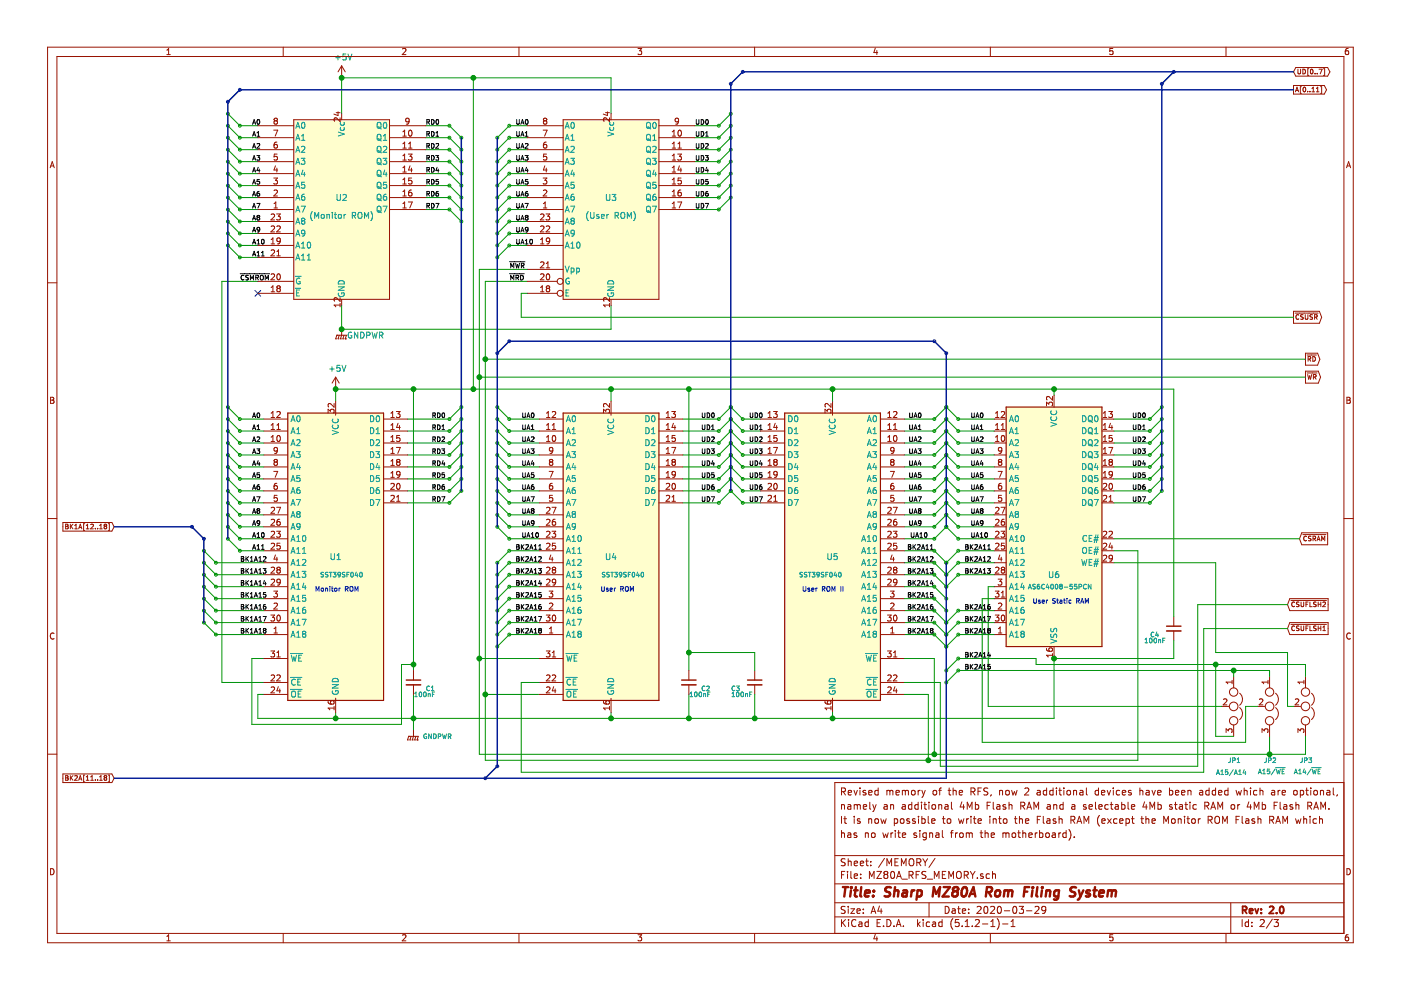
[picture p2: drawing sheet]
<svg xmlns="http://www.w3.org/2000/svg" width="297mm" height="210mm" viewBox="0 0 297 210" stroke-linecap="round" stroke-linejoin="round" font-family="sans-serif">
<g fill="#fffecd" stroke="#fffecd" stroke-width=".25">
<path d="M213.3 86.3h20.3v50.8h-20.3z" fill-rule="evenodd"/>
<path d="M166.4 87.6h20.3v60.9h-20.3z" fill-rule="evenodd"/>
<path d="M119.4 87.6h20.3v60.9h-20.3z" fill-rule="evenodd"/>
<path d="M61 87.6h20.3v60.9h-20.3z" fill-rule="evenodd"/>
</g>
<path d="M61 87.6h20.3v60.9h-20.3zM119.4 87.6h20.3v60.9h-20.3zM166.4 87.6h20.3v60.9h-20.3zM213.3 86.3h20.3v50.8h-20.3z" fill="none" stroke="#981200" stroke-width=".25"/>
<g fill="none" stroke="#981200" stroke-width=".21">
<path d="M10.1 10h276.8v189.9h-276.8zM12.1 12h272.8v185.9h-272.8zM35.4 11.6h.7M35.4 10.6l.4-.3v1.3M60 10v2M72.4 14l-.7 1.2M72.4 14v2.5M72.4 14l.8 1.2M85.3 10.4l.5-.1 .3 .3-.8 1h.8M110 10v2M135.3 10.3h.8l-.5 .5 .4 .1v.5l-.2 .2-.5-.2M160 10v2"/>
<path d="M185.6 10.2l-.3 .9h.8M185.9 10.7v.9M210 10v2M235.9 10.3h-.6v.6l.6-.1v.6l-.1 .2-.5-.2M259.9 10v2M274.2 18.1h6.6l.5 .9-.5 1h-6.6zM274.7 19.5l.3-1 .3 1M274.7 14.3h6.8l.5 .9-.5 .9h-6.8l-.5-.9zM274.8 19.2h.4M275.2 14.7v.8l.2 .2 .3-.2v-.8M275.9 18.4h-.2v1.4h.2M276.2 14.7a.5 .5 0 0 1 .6 .5 .5 .5 0 0 1-.6 .5z"/>
<path d="M276.4 18.6l.1-.1a.48 .48 0 0 1 .4 .5 .48 .48 0 0 1-.5 .4l-.1-.3zM277.2 19.4v.1M277.5 14.6h-.2v1.4h.2M277.7 19.4v.1M278 14.7a.44 .44 0 0 1 .4 .5 .44 .44 0 0 1-.4 .4l-.2-.3zM278.2 19.5h.5M278.2 18.8l.2-.3v1M278.8 15.6v.1M279.1 19.5h.6M279.1 18.8l.3-.3v1M279.3 15.6v.1M279.7 14.7h.6l-.4 1"/>
<path d="M280 18.4h.2v1.4h-.2M280.6 14.6h.3v1.4h-.3M285.9 10.3h-.4l-.2 .3-.1 .7 .3 .3 .4-.2v-.6h-.4l-.3 .2M10.6 35.6l.5-1.3 .4 1.3M10.7 35.2h.7M54.7 29.2h7.6M54.7 31.7h7.6M54.7 34.3h7.6M54.7 36.8h7.6M54.7 39.3h7.6M54.7 26.7h7.6M58 37.7h.8l-.4 .5 .4 .2v.4l-.2 .2-.6-.1"/>
<path d="M58 27.6h.9l-.6 1.3M58.3 25.6l-.2-.2 .2-.3h.3l.2 .2-.2 .3M58.3 25.6l-.2 .2v.3l.2 .2h.4l.1-.2v-.3l-.2-.2M58.3 25.6h.3M58.4 35.2l-.3 .8h.8M58.7 35.6v.9M58.7 30.1h-.2a.79 .79 0 0 0-.2 1.3h.4l.1-.5-.2-.3h-.3l-.2 .3M58.8 32.7h-.6l-.1 .6 .5-.1 .2 .2v.3l-.2 .2-.5-.1M62.3 25.4h20.3v38.1h-20.3zM71.3 23.9h.8M71.7 23.7v.8l-.9-.3M72.1 25v.8l-.9-.8-.4 .2 .2 .5"/>
<path d="M72.4 24.1v1.3M82.6 29.2h7.6M82.6 31.7h7.6M82.6 34.3h7.6M82.6 36.8h7.6M82.6 39.3h7.6M82.6 26.7h7.6M85.4 28.9h.7M85.4 31.4h.7M85.4 33.9h.7M85.4 36.5h.7M85.4 39h.7"/>
<path d="M85.4 27.9l.4-.3v1.3M85.4 30.5l.4-.4v1.3M85.4 33l.4-.3v1.2M85.4 35.6l.4-.4v1.3M85.4 38.1l.4-.4v1.3M86.6 32.7h.8l-.5 .5 .4 .1 .1 .4-.3 .2-.5-.1M86.6 31.4h.8M86.6 30.5l.4-.4v1.3M86.8 25.6l-.3 .2h-.4l-.1-.2 .1-.4 .4-.1 .3 .2-.2 .9-.5 .1M86.8 27.7l.1-.1a.67 .67 0 0 1 .5 .6 .67 .67 0 0 1-.5 .7 .83 .83 0 0 1-.1-1.2zM86.9 35.2l-.3 .8h.8M87.2 35.6v.9"/>
<path d="M87.3 37.7h-.6l-.1 .7 .5-.2 .3 .3v.3l-.3 .2-.5-.1M111.8 29.2h7.6M111.8 31.7h7.6M111.8 34.3h7.6M111.8 36.8h7.6M111.8 39.3h7.6M111.8 26.7h7.6M115.2 37.7h.7l-.4 .5 .4 .2v.4l-.2 .2-.5-.1M115.2 27.6h.8l-.5 1.3M115.5 25.6l-.3-.2 .3-.3h.2l.2 .2-.2 .3M115.5 25.6l-.3 .2v.3l.3 .2h.3l.1-.2v-.3l-.2-.2M115.5 25.6h.2"/>
<path d="M115.5 35.2l-.3 .8h.8M115.8 30.1h-.2a.79 .79 0 0 0-.1 1.3h.3l.1-.5-.2-.3h-.2l-.3 .3M115.8 35.6v.9M115.9 32.7h-.6l-.1 .6 .5-.1 .2 .2v.3l-.2 .2-.5-.1M119.4 25.4h20.3v38.1h-20.3zM128.4 23.9h.8M128.8 23.7v.8l-.9-.3M129.2 25v.8l-.9-.8-.3 .2 .1 .5M129.6 24.1v1.3M139.7 29.2h7.6M139.7 31.7h7.6M139.7 34.3h7.6"/>
<path d="M139.7 36.8h7.6M139.7 39.3h7.6M139.7 26.7h7.6M142.5 30.5l.4-.4v1.3M142.5 33l.4-.3v1.2M142.5 35.6l.4-.4v1.3M142.5 38.1l.4-.4v1.3M142.5 28.9h.8M142.5 27.9l.4-.3v1.3M142.5 31.4h.8M142.5 33.9h.8M142.5 36.5h.8"/>
<path d="M142.5 39h.8M143.7 32.7h.8l-.5 .5 .4 .1 .1 .4-.3 .2-.5-.1M143.7 31.4h.8M143.7 30.5l.4-.4v1.3M143.9 27.7l.1-.1a.67 .67 0 0 1 .5 .6 .67 .67 0 0 1-.5 .7l-.3-.5zM143.9 25.6l-.3 .2h-.3l-.2-.2 .1-.4 .4-.1 .3 .2-.2 .9-.4 .1M144 35.2l-.3 .8h.8M144.4 35.6v.9M144.4 37.7h-.6l-.1 .7 .5-.2 .3 .3v.3l-.3 .2-.5-.1M285.5 35.6l.4-1.3 .5 1.3M285.6 35.2h.6M10.1 60h2"/>
<path d="M54.7 44.4h7.6M54.7 41.9h7.6M54.7 52h7.6M54.7 59.7h7.6M54.7 49.5h7.6M54.7 47h7.6M54.7 54.6h7.6M57.5 50.8l.4-.4v1.3M57.5 45.5l.5-.1 .2 .3-.8 .9h.8M57.5 48l.5-.1 .2 .4-.8 .9h.8M57.5 53.1l.5-.1 .2 .3-.8 .9h.8M57.5 58.2l.5-.1 .2 .3-.8 .9h.8"/>
<path d="M57.5 51.7h.7M58.1 43.2l.4-.4v1.3M58.1 40.4l.5-.1 .2 .3-.8 1h.8M58.1 44.1h.7M58.6 45.4h.8l-.4 .4 .4 .2v.4l-.2 .2-.6-.1M58.7 48l.5-.1 .2 .4-.8 .9h.8M58.7 53.3l.4-.3v1.2M58.7 54.2h.7M58.8 58.2l.2-.1a.67 .67 0 0 1 .5 .6 .67 .67 0 0 1-.5 .6l-.3-.5zM59.4 51l-.2 .2h-.4v-.6l.4-.2 .2 .3v.7l-.2 .3h-.4M82.6 44.4h7.6M82.6 41.9h7.6"/>
<path d="M85.4 44.1h.7M85.4 41.6h.7M85.4 40.6l.4-.3v1.3M85.4 43.2l.4-.4v1.3M86.6 42.8h.8l-.5 1.3M87.2 40.3l-.4 .1-.2 .4 .1 .6 .5 .1 .2-.2-.2-.5h-.3l-.3 .2M111.8 44.4h7.6M111.8 41.9h7.6M111.8 52h7.6M111.8 59.7h6.3M111.8 57.1h7.6M111.8 49.5h7.6"/>
<path d="M111.8 47h7.6M114.6 58.2l.5-.1 .2 .3-.8 .9h.8M114.6 50.8l.4-.4v1.3M114.6 51.7h.7M114.6 45.5l.5-.1 .2 .3-.8 .9h.8M114.6 48l.5-.1 .2 .4-.8 .9h.8M114.6 55.6l.5-.1 .2 .4-.8 .9h.8M115.2 40.4l.5-.1 .2 .3-.7 1h.7M115.2 44.1h.7M115.2 43.2l.4-.4v1.3M115.8 45.4h.8l-.5 .4 .4 .2 .1 .4-.3 .2-.5-.1M115.8 48l.5-.1 .3 .4-.8 .9h.8"/>
<path d="M115.8 56.8h.8M115.8 55.9l.4-.4v1.3M115.9 58.2l.2-.1a.67 .67 0 0 1 .5 .6 .67 .67 0 0 1-.5 .6l-.3-.5zM116.6 51l-.3 .2h-.4v-.6l.4-.2 .3 .3-.1 .7-.2 .3h-.4M139.7 44.4h7.6M139.7 41.9h7.6M142.5 44.1h.8M142.5 40.6l.4-.3v1.3M142.5 43.2l.4-.4v1.3M142.5 41.6h.8M143.7 42.8h.8l-.5 1.3M144.4 40.3l-.5 .1-.2 .4 .1 .6 .6 .1 .1-.2-.1-.5h-.4l-.3 .2"/>
<path d="M284.9 60h2M54.7 62.2h7.6M57.5 61l.4-.4v1.3M57.5 61.9h.7M59 61.2l-.3-.3 .3-.3h.2l.2 .2-.2 .4M59 61.2l-.3 .2 .1 .3 .2 .2 .3-.1 .1-.2v-.2l-.2-.2M59 61.2h.2M71.2 71.8h.1M71.2 80v2.5M71.2 80l-.8 1.2M71.2 80l.7 1.2M71.4 71.1h.1"/>
<path d="M71.4 71.1l-.2 .7M71.4 71.1h2l-.2 .7M71.7 71.8h.1M71.9 71.1l-.2 .7M72.1 63.1v.8l-.9-.8-.4 .3 .2 .4M72.1 64.7h-1.3l.4 .4M72.1 64.3v.8M72.2 71.8h.1M72.4 63.5v1.2M72.4 69.8v1.3l-.2 .7M72.7 71.8h.1M72.9 71.1l-.2 .7"/>
<path d="M73.2 71.8h.1M111.8 62.2h6.3M114.6 61l.4-.4v1.3M114.6 61.9h.7M116.1 61.2l-.3 .2 .1 .3 .2 .2 .3-.1 .2-.2v-.2l-.3-.2M116.1 61.2l-.3-.3 .3-.3h.2l.3 .2-.3 .4M116.1 61.2h.2M129.2 63.1v.8l-.9-.8-.3 .3 .1 .4M129.2 64.3v.8M129.2 64.7h-1.2l.3 .4M129.6 63.5v1.2M274.2 66h5.5l.5 1.3-.5 1.2h-5.5z"/>
<path d="M274.6 66.4h4.9M275.4 66.8h-.1a.44 .44 0 0 0-.5 .4 .44 .44 0 0 0 .6 .4M276.3 66.8l-.4-.1-.2 .2 .1 .2 .4 .2v.4h-.5M276.7 66.7v.8l.2 .2 .4-.2v-.8M276.8 74.9h2.6l.4 1.3-.4 1.2h-2.6zM276.8 78.7h2.7l.5 1.3-.5 1.2h-2.7zM277.1 75.3h2M277.1 79.1h2.1M277.2 79.4l.3 1 .2-.7 .2 .7 .2-1M277.3 76.1h.5l.1-.4-.6-.1v1M277.6 76.1l.3 .5M278.3 66.8l-.4-.1-.2 .2 .1 .2 .4 .2v.4h-.5"/>
<path d="M278.3 75.6a.5 .5 0 0 1 .6 .5 .5 .5 0 0 1-.6 .5zM278.5 79.9h.4l.1-.4-.5-.1v1M278.7 67.2h.5v-.4l-.5-.1v1M278.7 79.9l.3 .5M278.9 67.2l.4 .5M10.7 84.2h.5l.2 .3-.2 .3 .3 .3-.3 .4h-.5zM10.7 84.8h.5M55.9 93.9h5.1M55.9 91.4h5.1M55.9 88.8h5.1M55.9 96.5h5.1M55.9 99h5.1"/>
<path d="M57.5 93.6h.7M57.5 91.1h.7M57.5 88.5h.7M57.5 87.6l.4-.3v1.2M57.5 90.1l.4-.3v1.3M57.5 92.7l.4-.4v1.3M58 99.9h.9l-.6 1.3M58.3 98l-.2 .2v.2l.2 .3 .4-.1 .1-.2v-.2l-.2-.2M58.3 98l-.2-.3 .2-.3h.3l.2 .3-.2 .3M58.3 98h.3M58.7 91.1h.7M58.7 87.4l.5-.1 .2 .3-.8 .9h.8"/>
<path d="M58.7 90.1l.4-.3v1.3M58.8 92.5l.2-.2a.67 .67 0 0 1 .5 .7 .67 .67 0 0 1-.5 .6l-.3-.5zM58.8 95.4l-.2 .3-.4-.1-.1-.2 .1-.4 .4-.1 .2 .2-.2 .9-.4 .1M69.6 87.6v-.8l.4 .4 .2-.4h.5l.1 .2-.1 .6M70.8 85.5v.8l-.9-.8-.3 .3 .1 .5M71.2 85v3M81.3 93.9h5.1M81.3 91.4h5.1M81.3 88.8h5.1M81.3 96.5h5.1M81.3 99h5.1M82.9 93.6h.7"/>
<path d="M82.9 91.1h.7M82.9 88.5h.7M82.9 96.1h.7M82.9 98.7h.7M82.9 87.6l.3-.3v1.2M82.9 90.1l.3-.3v1.3M82.9 92.7l.3-.4v1.3M82.9 95.2l.3-.3v1.2M82.9 97.8l.3-.4v1.3M84 87.3h.8l-.4 .4 .3 .2 .1 .4-.2 .2-.6-.1M84 94.9h.9l-.6 1.2M84.3 98l-.2 .2v.3l.2 .2 .4-.1 .1-.2v-.2l-.2-.2"/>
<path d="M84.3 98l-.2-.3 .2-.3h.3l.2 .3-.2 .3M84.3 98h.3M84.4 89.7l-.3 .9h.8M84.7 90.2v.9M84.7 92.3h-.6v.6l.5-.1 .2 .3v.3l-.2 .2-.5-.1M114.3 93.9h5.1M114.3 91.4h5.1M114.3 88.8h5.1M114.3 96.5h5.1M114.3 99h5.1M115.9 93.6h.7M115.9 91.1h.7"/>
<path d="M115.9 88.5h.7M115.9 87.6l.3-.3v1.2M115.9 90.1l.3-.3v1.3M115.9 92.7l.3-.4v1.3M116.4 99.9h.9l-.6 1.3M116.7 98l-.2 .2v.2l.2 .3 .4-.1 .1-.2v-.2l-.2-.2M116.7 98l-.2-.3 .2-.3h.3l.2 .3-.2 .3M116.7 98h.3M117.1 91.1h.7M117.1 87.4l.5-.1 .2 .3-.8 .9h.8M117.1 90.1l.3-.3v1.3M117.2 92.5l.2-.2a.67 .67 0 0 1 .4 .7 .67 .67 0 0 1-.4 .6l-.3-.5z"/>
<path d="M117.2 95.4l-.2 .3-.4-.1-.1-.2 .1-.4 .4-.1 .2 .2-.2 .9-.4 .1M128 87.6v-.8l.4 .4 .2-.4h.5l.1 .2-.1 .6M129.2 85.5v.8l-.9-.8-.3 .3 .1 .5M129.6 85v3M139.7 93.9h5.1M139.7 91.4h5.1M139.7 88.8h5.1M139.7 96.5h5.1M139.7 99h5.1M141.3 93.6h.7M141.3 91.1h.7M141.3 88.5h.7"/>
<path d="M141.3 96.1h.7M141.3 98.7h.7M141.3 87.6l.3-.3v1.2M141.3 90.1l.3-.3v1.3M141.3 92.7l.3-.4v1.3M141.3 95.2l.3-.3v1.2M141.3 97.8l.3-.4v1.3M142.4 87.3h.8l-.4 .4 .3 .2 .1 .4-.2 .2-.6-.1M142.4 94.9h.9l-.6 1.2M142.7 98l-.2 .2v.3l.2 .2 .4-.1 .1-.2v-.2l-.2-.2M142.7 98l-.2-.3 .2-.3h.3l.2 .3-.2 .3M142.7 98h.3"/>
<path d="M142.8 89.7l-.3 .9h.8M143.1 90.2v.9M143.1 92.3h-.6v.6l.5-.1 .2 .3v.3l-.2 .2-.5-.1M161.3 93.9h5.1M161.3 91.4h5.1M161.3 88.8h5.1M161.3 96.5h5.1M161.3 99h5.1M162.8 93.6h.8M162.8 91.1h.8M162.8 88.5h.8M162.8 96.1h.8"/>
<path d="M162.8 98.7h.8M162.8 97.8l.4-.4v1.3M162.8 87.6l.4-.3v1.2M162.8 90.1l.4-.3v1.3M162.8 92.7l.4-.4v1.3M162.8 95.2l.4-.3v1.2M164 87.3h.8l-.4 .4 .3 .2 .1 .4-.3 .2-.5-.1M164 94.9h.8l-.5 1.2M164.3 98l-.2 .2v.3l.2 .2 .4-.1 .1-.2v-.2l-.3-.2M164.3 98l-.2-.3 .2-.3h.2l.3 .3-.3 .3M164.3 98h.2M164.4 89.7l-.3 .9h.7"/>
<path d="M164.7 90.2v.9M164.7 92.3h-.6v.6l.4-.1 .3 .3v.3l-.3 .2-.4-.1M174.9 87.6v-.8l.5 .4 .1-.4h.6l.1 .2-.1 .6M176.2 85.5v.8l-.9-.8-.4 .3 .1 .5M176.5 85v3M186.7 93.9h5M186.7 91.4h5M186.7 88.8h5M186.7 96.5h5M186.7 99h5M188.2 93.6h.8M188.2 91.1h.8"/>
<path d="M188.2 88.5h.8M188.2 87.6l.4-.3v1.2M188.2 90.1l.4-.3v1.3M188.2 92.7l.4-.4v1.3M188.8 99.9h.8l-.5 1.3M189.1 98l-.3 .2v.2l.3 .3 .3-.1 .2-.2v-.2l-.3-.2M189.1 98l-.3-.3 .3-.3h.2l.3 .3-.3 .3M189.1 98h.2M189.4 91.1h.8M189.4 87.4l.5-.1 .3 .3-.8 .9h.8M189.4 90.1l.4-.3v1.3M189.6 92.5l.1-.2a.67 .67 0 0 1 .5 .7 .67 .67 0 0 1-.5 .6l-.3-.5z"/>
<path d="M189.6 95.4l-.3 .3-.3-.1-.2-.2 .1-.4 .4-.1 .3 .2-.2 .9-.4 .1M210.8 93.9h2.5M210.8 91.4h2.5M210.8 88.8h2.5M210.8 96.5h2.5M210.8 99h2.5M211.1 93.6h.7M211.1 87.6l.3-.3v1.2M211.1 90.1l.3-.3v1.3M211.1 92.7l.3-.4v1.3M211.1 91.1h.7M211.1 88.5h.7"/>
<path d="M211.6 99.9h.9l-.6 1.3M211.9 98l-.2 .2v.2l.2 .3 .4-.1 .1-.2v-.2l-.2-.2M211.9 98l-.2-.3 .2-.3h.3l.2 .3-.2 .3M211.9 98h.3M212.3 87.4l.5-.1 .2 .3-.8 .9h.8M212.3 91.1h.7M212.3 90.1l.3-.3v1.3M212.4 92.5l.2-.2a.67 .67 0 0 1 .4 .7 .67 .67 0 0 1-.4 .6l-.3-.5zM212.4 95.4l-.2 .3-.4-.1-.1-.2 .1-.4 .4-.1 .2 .2-.2 .9-.4 .1M221.9 86.1v-.8l.5 .4 .1-.4h.5l.1 .2-.1 .6M223.1 84.1v.7l-.9-.7-.3 .2 .1 .5M223.5 83.8v2.5"/>
<path d="M233.6 93.9h2.6M233.6 91.4h2.6M233.6 88.8h2.6M233.6 96.5h2.6M233.6 99h2.6M233.9 93.6h.7M233.9 91.1h.7M233.9 88.5h.7M233.9 87.6l.4-.3v1.2M233.9 90.1l.4-.3v1.3M233.9 92.7l.4-.4v1.3M233.9 95.2l.4-.3v1.2"/>
<path d="M233.9 97.8l.4-.4v1.3M233.9 96.1h.7M233.9 98.7h.7M235.1 87.3h.8l-.5 .4 .4 .2 .1 .4-.3 .2-.5-.1M235.1 94.9h.8l-.5 1.2M235.4 98l-.3 .2 .1 .3 .2 .2 .3-.1 .2-.2v-.2l-.3-.2M235.4 98l-.3-.3 .3-.3h.2l.3 .3-.3 .3M235.4 98h.2M235.4 89.7l-.3 .9h.8M235.7 90.2v.9M235.8 92.3h-.6l-.1 .6 .5-.1 .3 .3v.3l-.3 .2-.5-.1M285.6 84.2h.4l.3 .3-.3 .3 .3 .3-.2 .4h-.5z"/>
<path d="M285.6 84.8h.4M10.1 109.9h2M13.3 110.8h10.4l.5 .9-.5 .9h-10.4zM13.9 111.1h.3l.2 .2-.2 .3 .3 .4-.2 .1h-.4zM13.9 111.6h.3M14.9 111.1v1M15 111.6l.5 .5M15.5 111.1l-.6 .6M15.8 112.1h.6M15.8 111.4l.3-.3v1M16.7 112.1l.3-1 .3 1M16.8 111.8h.4"/>
<path d="M18 111h-.3v1.5h.3M18.3 112.1h.6M18.3 111.4l.3-.3v1M19.2 111.2l.4-.1 .2 .3-.6 .7h.6M20.2 112.1h.1M20.2 112v.1M20.7 112h.1M20.7 112l-.1 .1M21.1 112.1h.6M21.1 111.4l.3-.3v1M22.1 111.3l.1-.2 .4 .2M22.1 111.4l.1 .2"/>
<path d="M22.1 111.3v.1M22.2 111.6l-.1 .1 .1 .4 .4-.1-.2-.4M22.2 111.6h.2M22.6 111.3v.1M22.6 111.4l-.2 .2M23 111h.2v1.5h-.2M55.9 101.5h5.1M55.9 104.1h5.1M55.9 106.6h5.1M55.9 114.2h5.1M55.9 116.8h5.1M55.9 111.7h5.1"/>
<path d="M55.9 109.2h5.1M55.9 119.3h5.1M57.5 112.8l.5-.2 .2 .4-.8 .9h.8M57.5 115.3l.5-.1 .2 .3-.8 .9h.8M57.5 110.2l.5-.1 .2 .4-.8 .9h.8M57.5 107.7l.5-.1 .2 .3-.8 .9h.8M58.4 117.7l-.3 .9h.8M58.6 112.6h.8l-.4 .5 .4 .1v.5l-.2 .2-.6-.1M58.6 107.6h.9l-.5 1.2M58.7 102.5h-.2a.79 .79 0 0 0-.2 1.3l.4-.1 .1-.5-.2-.2h-.3l-.2 .2M58.7 118.1v.9M58.8 105h-.6l-.1 .6 .5-.1 .2 .3v.3l-.2 .2-.5-.1"/>
<path d="M59.3 110.1l-.4 .1-.2 .5 .1 .5 .5 .1 .1-.2-.1-.4-.3-.1-.3 .2M59.4 115.2h-.6l-.1 .6 .5-.1 .2 .2v.3l-.2 .2-.5-.1M81.3 101.5h5.1M81.3 104.1h5.1M81.3 106.6h5.1M82.9 101.2h.7M82.9 102.6l.4-.1 .3 .3-.8 1h.8M82.9 105.1l.4-.1 .3 .4-.8 .9h.8M82.9 100.3l.3-.4v1.3M84.1 106.3h.7M84.1 105.4l.3-.4v1.3M84.2 102.6l.2-.1a.67 .67 0 0 1 .4 .6 .67 .67 0 0 1-.4 .7l-.3-.5z"/>
<path d="M84.8 100.5l-.2 .2h-.4l-.1-.6 .5-.2 .2 .3-.1 .7-.1 .3h-.4M114.3 101.5h5.1M114.3 104.1h5.1M114.3 106.6h5.1M114.3 114.2h5.1M114.3 116.8h5.1M114.3 111.7h5.1M114.3 109.2h5.1M114.3 119.3h5.1M115.9 112.8l.5-.2 .2 .4-.8 .9h.8M115.9 115.3l.5-.1 .2 .3-.8 .9h.8M115.9 110.2l.5-.1 .2 .4-.8 .9h.8"/>
<path d="M115.9 107.7l.5-.1 .2 .3-.8 .9h.8M116.8 117.7l-.3 .9h.8M117 112.6h.8l-.4 .5 .3 .1 .1 .5-.2 .2-.6-.1M117 107.6h.9l-.6 1.2M117.1 102.5h-.2a.79 .79 0 0 0-.2 1.3l.4-.1 .1-.5-.2-.2h-.3l-.2 .2M117.1 118.1v.9M117.1 105h-.5l-.1 .6 .5-.1 .2 .3v.3l-.2 .2-.5-.1M117.7 110.1l-.4 .1-.2 .5v.5l.6 .1 .1-.2-.1-.4-.4-.1-.2 .2M117.7 115.2h-.6v.6l.5-.1 .2 .2v.3l-.2 .2-.5-.1M139.7 101.5h5.1M139.7 104.1h5.1M139.7 106.6h5.1"/>
<path d="M141.3 101.2h.7M141.3 102.6l.4-.1 .3 .3-.8 1h.8M141.3 105.1l.4-.1 .3 .4-.8 .9h.8M141.3 100.3l.3-.4v1.3M142.5 106.3h.7M142.5 105.4l.3-.4v1.3M142.6 102.6l.2-.1a.67 .67 0 0 1 .4 .6 .67 .67 0 0 1-.4 .7l-.3-.5zM143.2 100.5l-.2 .2h-.4l-.1-.6 .5-.2 .2 .3-.1 .7-.1 .3h-.4M161.3 101.5h5.1M161.3 104.1h5.1M161.3 106.6h5.1M162.8 101.2h.8"/>
<path d="M162.8 102.6l.5-.1 .3 .3-.8 1h.8M162.8 105.1l.5-.1 .3 .4-.8 .9h.8M162.8 100.3l.4-.4v1.3M164.1 106.3h.7M164.1 105.4l.3-.4v1.3M164.2 102.6l.2-.1a.67 .67 0 0 1 .4 .6 .67 .67 0 0 1-.4 .7l-.3-.5zM164.8 100.5l-.3 .2h-.3l-.1-.6 .4-.2 .3 .3-.1 .7-.2 .3h-.3M186.7 101.5h5M186.7 104.1h5M186.7 106.6h5M186.7 114.2h5M186.7 116.8h5"/>
<path d="M186.7 111.7h5M186.7 109.2h5M186.7 119.3h5M188.2 112.8l.5-.2 .3 .4-.8 .9h.8M188.2 115.3l.5-.1 .3 .3-.8 .9h.8M188.2 110.2l.5-.1 .3 .4-.8 .9h.8M188.2 107.7l.5-.1 .3 .3-.8 .9h.8M189.1 117.7l-.3 .9h.8M189.4 112.6h.8l-.5 .5 .4 .1 .1 .5-.3 .2-.5-.1M189.4 107.6h.8l-.5 1.2M189.4 102.5h-.2a.79 .79 0 0 0-.1 1.3l.3-.1 .2-.5-.3-.2h-.2l-.3 .2M189.4 118.1v.9"/>
<path d="M189.5 105h-.6l-.1 .6 .5-.1 .3 .3v.3l-.3 .2-.5-.1M190 110.1l-.4 .1-.2 .5 .1 .5 .5 .1 .2-.2-.2-.4-.3-.1-.3 .2M190.1 115.2h-.6l-.1 .6 .5-.1 .3 .2v.3l-.3 .2-.5-.1M210.8 101.5h2.5M210.8 104.1h2.5M210.8 106.6h2.5M210.8 114.2h2.5M210.8 116.8h2.5M210.8 111.7h2.5M210.8 109.2h2.5M210.8 119.3h2.5M211.1 112.8l.4-.2 .3 .4-.8 .9h.8"/>
<path d="M211.1 107.7l.4-.1 .3 .3-.8 .9h.8M211.1 110.2l.4-.1 .3 .4-.8 .9h.8M211.1 115.3l.4-.1 .3 .3-.8 .9h.8M212 117.7l-.3 .9h.8M212.2 112.6h.8l-.4 .5 .3 .1 .1 .5-.2 .2-.6-.1M212.2 107.6h.9l-.6 1.2M212.3 118.1v.9M212.3 102.5h-.2a.79 .79 0 0 0-.2 1.3l.4-.1 .1-.5-.2-.2h-.3l-.2 .2M212.3 105h-.5l-.1 .6 .5-.1 .2 .3v.3l-.2 .2-.5-.1M212.9 110.1l-.4 .1-.2 .5v.5l.6 .1 .1-.2-.1-.4-.4-.1-.2 .2M212.9 115.2h-.6v.6l.5-.1 .2 .2v.3l-.2 .2-.5-.1M233.6 101.5h2.6"/>
<path d="M233.6 104.1h2.6M233.6 106.6h2.6M233.6 114.2h2.6M233.6 116.8h2.6M233.6 119.3h2.6M233.9 100.3l.4-.4v1.3M233.9 101.2h.7M233.9 102.6l.5-.1 .2 .3-.7 1h.7M233.9 105.1l.5-.1 .2 .4-.7 .9h.7M233.9 112.8l.5-.2 .2 .4-.7 .9h.7M233.9 115.3l.5-.1 .2 .3-.7 .9h.7M233.9 117.8l.5-.1 .2 .4-.7 .9h.7"/>
<path d="M235.1 112.8l.5-.2 .3 .4-.8 .9h.8M235.1 106.3h.8M235.1 105.4l.4-.4v1.3M235.3 102.6l.1-.1a.67 .67 0 0 1 .5 .6 .67 .67 0 0 1-.5 .7l-.3-.5zM235.4 115.1l-.3 .9h.8M235.7 115.6v.8M235.9 100.5l-.3 .2h-.3l-.1-.6 .4-.2 .3 .3-.1 .7-.2 .3h-.3M235.9 118.3l-.3 .2-.3-.1-.1-.6 .4-.1 .3 .3-.1 .7-.2 .2-.3 .1M276 113h5.5v2.5h-5.5l-.5-1.3zM276.2 113.3h4.9M277 113.8v-.1a.44 .44 0 0 0-.6 .5 .44 .44 0 0 0 .6 .4M278 113.7h-.4l-.2 .2 .1 .2 .4 .1v.4h-.5"/>
<path d="M278.4 114.2h.5v-.5h-.5v1M278.6 114.2l.3 .5M279.2 114.7l.4-1 .3 1M279.3 114.4h.5M280.2 114.7v-1l.3 .7 .4-.7v1M284.9 109.9h2M11.5 134.3a.58 .58 0 0 0-.8 .5 .58 .58 0 0 0 .8 .6M55.9 134.5h5.1M55.9 129.5h5.1M55.9 121.9h5.1M55.9 124.4h5.1M55.9 132h5.1"/>
<path d="M55.9 126.9h5.1M55.9 139.6h5.1M57.4 130.4h.8l-.4 .5 .4 .1v.5l-.2 .2-.6-.2M57.4 138h.8l-.4 .5 .4 .1v.6l-.2 .1-.6-.1M57.5 120.4l.5-.1 .2 .3-.8 .9h.8M57.5 122.9l.5-.1 .2 .3-.8 1h.8M58 125.3h.8l-.4 .5 .4 .1v.5l-.2 .2-.6-.1M58.1 134.2h.7M58.1 128l.5-.1 .2 .3-.8 .9h.8M58.1 133.3l.4-.4v1.3M58.7 139.3h.7M58.7 138.4l.4-.4v1.3"/>
<path d="M58.8 130.5l.2-.1a.67 .67 0 0 1 .5 .6 .67 .67 0 0 1-.5 .7l-.3-.5zM59 120.8l-.3-.2 .3-.3h.2l.2 .2-.2 .3M59 120.8l-.3 .2 .1 .4 .2 .1h.3l.1-.2v-.3l-.2-.2M59 120.8h.2M59.4 123.3l-.2 .3-.4-.1v-.6l.4-.1 .2 .2v.8l-.2 .2-.4 .1M114.3 134.5h5.1M114.3 129.5h5.1M114.3 121.9h5.1M114.3 124.4h5.1M114.3 132h5.1M114.3 126.9h5.1M114.3 139.6h5.1"/>
<path d="M115.8 130.4h.8l-.4 .5 .4 .1v.5l-.2 .2-.6-.2M115.8 138h.8l-.4 .5 .4 .1v.6l-.2 .1-.6-.1M115.9 120.4l.5-.1 .2 .3-.8 .9h.8M115.9 122.9l.5-.1 .2 .3-.8 1h.8M116.4 125.3h.8l-.4 .5 .3 .1 .1 .5-.2 .2-.6-.1M116.5 134.2h.7M116.5 128l.5-.1 .2 .3-.8 .9h.8M116.5 133.3l.4-.4v1.3M117.1 139.3h.7M117.1 138.4l.3-.4v1.3M117.2 130.5l.2-.1a.67 .67 0 0 1 .4 .6 .67 .67 0 0 1-.4 .7l-.3-.5zM117.3 120.8l-.2-.2 .2-.3h.3l.2 .2-.2 .3"/>
<path d="M117.3 120.8l-.2 .2v.4l.2 .1h.4l.1-.2v-.3l-.2-.2M117.3 120.8h.3M117.8 123.3l-.2 .3-.4-.1-.1-.6 .5-.1 .2 .2-.1 .8-.1 .2-.4 .1M186.7 134.5h5M186.7 129.5h5M186.7 121.9h5M186.7 124.4h5M186.7 132h5M186.7 126.9h5M186.7 139.6h5M188.2 138h.8l-.5 .5 .4 .1v.6l-.2 .1-.5-.1M188.2 130.4h.8l-.5 .5 .4 .1v.5l-.2 .2-.5-.2"/>
<path d="M188.2 120.4l.5-.1 .3 .3-.8 .9h.8M188.2 122.9l.5-.1 .3 .3-.8 1h.8M188.8 125.3h.8l-.5 .5 .4 .1 .1 .5-.3 .2-.5-.1M188.8 134.2h.8M188.8 128l.5-.1 .3 .3-.8 .9h.8M188.8 133.3l.4-.4v1.3M189.4 138.4l.4-.4v1.3M189.4 139.3h.8M189.6 130.5l.1-.1a.67 .67 0 0 1 .5 .6 .67 .67 0 0 1-.5 .7l-.3-.5zM189.7 120.8l-.3-.2 .3-.3h.2l.3 .2-.3 .3M189.7 120.8l-.3 .2 .1 .4 .2 .1h.3l.2-.2v-.3l-.3-.2M189.7 120.8h.2"/>
<path d="M190.2 123.3l-.3 .3-.3-.1-.1-.6 .4-.1 .3 .2-.1 .8-.2 .2-.3 .1M210.8 134.5h2.5M210.8 129.5h2.5M210.8 121.9h2.5M210.8 124.4h2.5M210.8 132h2.5M210.8 126.9h2.5M211 125.3h.8l-.4 .5 .4 .1v.6l-.3 .1-.5-.1M211 130.4h.8l-.4 .5 .4 .1v.5l-.3 .2-.5-.2M211.1 120.4l.4-.1 .3 .3-.8 .9h.8M211.6 122.8h.8l-.4 .5 .3 .1 .1 .4-.2 .3-.6-.2M211.7 134.2h.7"/>
<path d="M211.7 133.3l.4-.4v1.3M211.7 128l.5-.1 .2 .3-.8 .9h.8M212.3 125.7l.3-.4v1.3M212.3 126.6h.7M212.4 130.5l.2-.1a.67 .67 0 0 1 .4 .6 .67 .67 0 0 1-.4 .7l-.3-.5zM212.5 120.8l-.2-.2 .2-.3h.3l.2 .2-.2 .3M212.5 120.8l-.2 .2v.4l.2 .1h.4l.1-.2v-.3l-.2-.2M212.5 120.8h.3M221.9 137.5l.1 .4 .4 .2 .6-.1 .1-.5-.2-.1-.5 .1v.3l.2 .3M223.1 138.6v.7M223.1 138.9h-1.2l.3 .4M223.5 137.1v2.5"/>
<path d="M248.9 130.7v2.1M248.9 133.8v2M273.5 132h8.1v2.5h-8.1l-.5-1.2zM273.5 126.9h8.1v2.6h-8.1l-.5-1.3zM273.7 127.3h7.5M273.7 132.4h7.5M274.5 132.8h-.1a.44 .44 0 0 0-.5 .4 .44 .44 0 0 0 .6 .4M274.5 127.7h-.1a.44 .44 0 0 0-.5 .4 .44 .44 0 0 0 .6 .4M275.4 127.7l-.4-.1-.1 .2 .1 .3 .3 .1v.4h-.4M275.4 132.8l-.4-.1-.1 .2 .1 .2 .3 .2v.4h-.4M275.8 127.6v.9l.2 .1 .4-.1v-.9M275.8 132.7v.8l.2 .2 .4-.2v-.8"/>
<path d="M276.9 128.1h.3M276.9 133.2h.3M277.3 127.6h-.4v1M277.3 132.7h-.4v1M277.7 127.6v1h.5M277.7 132.7v1h.5M279 127.7l-.3-.1-.2 .2 .1 .3 .4 .1v.4h-.5M279 132.8l-.3-.1-.2 .2 .1 .2 .4 .2v.4h-.5M279.5 128.1h.5M279.5 127.6v1M279.5 132.7v1M279.5 133.2h.5"/>
<path d="M280 127.6v1M280 132.7v1M280.5 127.7l.4-.1 .1 .3-.6 .7h.6M280.5 133.7h.5M280.5 133l.2-.3v1M286.3 134.3a.58 .58 0 0 0-.8 .5 .58 .58 0 0 0 .8 .6M10.1 159.9h2M55.9 144.7h5.1M55.9 147.2h5.1M57.5 143.2l.5-.1 .2 .4-.8 .9h.8M57.5 145.8l.5-.2 .2 .4-.8 .9h.8M58.7 143.2l.5-.1 .2 .4-.8 .9h.8"/>
<path d="M59 145.6l-.3 .9h.8M59.3 146.1v.8M69.6 148.7l.1 .4 .4 .2 .6-.1 .1-.5-.2-.1-.5 .1-.1 .3 .3 .3M70.8 150.1h-1.2l.3 .4M70.8 149.8v.7M71.2 148v3M86.4 156.9h.1M86.6 156.1h.1M86.6 156.1l-.2 .8M86.6 156.1h2.1l-.3 .8M86.9 156.9h.1M87.2 156.1l-.3 .8"/>
<path d="M87.4 156.9h.1M87.7 142.2v2M87.7 145.2v2M87.7 154.9v1.2l-.3 .8M87.9 156.9h.1M88.2 156.1l-.3 .8M88.4 156.9h.1M114.3 144.7h5.1M114.3 147.2h5.1M115.9 143.2l.5-.1 .2 .4-.8 .9h.8M115.9 145.8l.5-.2 .2 .4-.8 .9h.8M117.1 143.2l.5-.1 .2 .4-.8 .9h.8"/>
<path d="M117.4 145.6l-.3 .9h.8M117.7 146.1v.8M128 148.7l.1 .4 .4 .2 .6-.1 .1-.5-.2-.1-.5 .1-.1 .3 .3 .3M129.2 150.1h-1.2l.3 .4M129.2 149.8v.7M129.6 148v3M146.1 142.2v2M146.1 145.2v2M160 142.2v2M160 145.2v2M174.9 148.7l.1 .4 .5 .2 .6-.1v-.5l-.1-.1-.5 .1-.1 .3 .3 .3M176.2 149.8v.7"/>
<path d="M176.2 150.1h-1.3l.4 .4M176.5 148v3M186.7 144.7h5M186.7 147.2h5M188.2 143.2l.5-.1 .3 .4-.8 .9h.8M188.2 145.8l.5-.2 .3 .4-.8 .9h.8M189.4 143.2l.5-.1 .3 .4-.8 .9h.8M189.7 145.6l-.3 .9h.8M190 146.1v.8M259 149.8h1.5M259.4 148.3l.5-.1 .2 .3-.8 .9h.8M260 155.3v-.8l.4 .5 .2-.4 .4-.1 .2 .3-.1 .5"/>
<path d="M261.2 144.6h-1.2l.3 .4M261.2 144.2v.8M261.6 143.4v2.4M261.6 153.7v2.4M262.8 147a1.62 1.62 0 0 1 0 2.5M262.8 150a1.62 1.62 0 0 1 0 2.6M266.6 149.8h1.6M267 148.3l.5-.1 .3 .3-.8 .9h.8M267.6 155.3v-.8l.5 .5 .1-.4 .4-.1 .2 .3-.1 .5M268.8 144.6h-1.2l.3 .4M268.8 144.2v.8M269.2 143.4v2.4"/>
<path d="M269.2 153.7v2.4M270.4 147a1.62 1.62 0 0 1 0 2.5M270.4 150a1.62 1.62 0 0 1 0 2.6M274.2 149.8h1.6M274.6 148.3l.5-.1 .3 .3-.8 .9h.8M275.2 155.3v-.8l.5 .5 .1-.4 .4-.1 .3 .3-.2 .5M276.5 144.2v.8M276.5 144.6h-1.3l.3 .4M276.8 143.4v2.4M276.8 153.7v2.4M278.1 147a1.62 1.62 0 0 1 0 2.5M278.1 150a1.62 1.62 0 0 1 0 2.6"/>
<path d="M284.9 159.9h2M13.3 164.1h10.4l.5 .9-.5 .9h-10.4zM13.9 164.4h.3l.2 .3-.2 .2 .3 .4-.2 .1h-.4zM13.9 164.9h.3M14.9 164.4v1M15 164.9l.5 .5M15.5 164.4l-.6 .6M15.8 164.5l.4-.1 .2 .3-.6 .7h.6M16.7 165.4l.3-1 .3 1M16.8 165.2h.4M18 164.3h-.3v1.5h.3M18.3 164.7l.3-.3v1"/>
<path d="M18.3 165.4h.6M19.2 165.4h.6M19.2 164.7l.3-.3v1M20.2 165.3v.1M20.7 165.3v.1M21.1 164.7l.3-.3v1M21.1 165.4h.6M22.2 164.9l-.1-.2 .1-.3 .4 .3-.2 .2M22.2 164.9l-.1 .2 .1 .3 .4-.1-.2-.4M22.2 164.9h.2M23 164.3h.2v1.5h-.2M178.4 167.9l.7-.1 .2-.2-.2-.5h-.7v1.5"/>
<path d="M178.4 170.6v1M178.4 173.1v1.5M178.4 176.1v1.5M178.4 170.7l.2-.1 .4 .1 .1 .9M178.4 176.7l.2-.1 .4 .1 .1 .9M178.8 167.9l.5 .7M178.9 173.6h.6M179.1 173.1v1.3l.4 .2M179.8 170.7h.5l.1 .9M179.8 176.7h.5l.1 .9M179.8 168.1l.8-.2-.1-.3h-.5l-.2 .2 .1 .7h.6M180.4 176.9l-.7 .3 .2 .4 .5-.1"/>
<path d="M180.4 170.9l-.7 .3 .2 .4 .5-.1M181.1 167.6l.3 1 .4-1M181.1 170.6v1M181.1 173.1v.1M181.1 173.6v1M181.1 170.7l.4-.1 .3 .2M181.6 176.7l-.3-.1-.2 .2v.2l.5 .1v.4h-.5M181.8 170.8l.2-.2 .3 .1 .1 .9M181.8 170.8v.8M182.3 173.7l-.3-.1-.2 .2v.2l.5 .1v.4h-.5M182.3 167.1v.1M182.3 167.6v1"/>
<path d="M183 171.1l.7-.2v-.2l-.4-.1-.3 .2 .1 .7h.6M183.5 176.7l.2-.1 .4 .1v.9M183.5 176.6v1M183.5 167.6h-.3l-.2 .2v.2l.5 .1v.4h-.5M184.2 173.7l.2-.1 .4 .1v.9M184.2 168.1l.7-.2-.1-.3h-.4l-.2 .2 .1 .7h.5M184.2 173.6v1M184.4 170.1v1.3l.2 .2M184.8 176.7l.2-.1 .5 .1v.7l-.3 .2-.4-.2zM185 170.6l.4 1M185.4 171.6l-.4 .5M185.6 173.7l.2-.1 .4 .1v.8l-.2 .1-.4-.1z"/>
<path d="M185.8 170.6l-.4 1M186.2 167.6h-.4l-.3 .3 .1 .6h.6M186.2 167.1v1.5M186.7 173.6l.4 1 .2-.7 .3 .7 .3-1M187.2 176.6l.3 1 .3-.7 .2 .7 .3-1M187.5 170.7h.5l.1 .9M188 167.7l.5-.1 .2 .2M188 167.6v1M188.1 170.9l-.5 .1-.2 .2 .2 .4 .5-.1M188.7 167.8l.2-.2h.4v1M188.7 167.8v.8M188.8 170.7l.2-.1 .4 .1 .1 .9"/>
<path d="M188.8 170.6v1M188.9 176.6v1M189.3 176.6l-.4 .3M189.6 173.7l.4-.1 .3 .3-.1 .6-.2 .1-.4-.1M189.6 173.6v1.5M189.8 176.1v.1M189.8 176.6v1M190 168.1l.7-.2-.1-.3h-.4l-.2 .2v.7h.6M190.3 176.6h.6M190.5 176.1v1.3l.4 .2M191 173.7l.2-.1 .4 .1 .1 .6-.2 .2-.3 .1-.2-.1zM191.3 177.1l.7-.2-.1-.2-.4-.1-.2 .2 .1 .7h.5"/>
<path d="M191.3 167.7l.4-.1 .2 .2M191.3 167.6v1M191.3 170.7h.6v.9M191.9 167.8l.3-.2h.3l.1 1M191.9 170.9l-.7 .3 .3 .4 .4-.1M191.9 167.8v.8M192.8 173.7l-.3-.1-.2 .2v.2l.5 .1v.4h-.5M193.3 167.7l.2-.1 .5 .1v.7l-.2 .2-.5-.2zM193.3 170.7l-.4-.1-.3 .3 .1 .6 .2 .1 .4-.1M193.3 170.1v1.5M194 173.7l-.3-.1-.3 .2 .1 .2 .5 .1v.4h-.6M194.3 176.7l-.3-.1-.2 .2v.2l.5 .1v.4h-.5"/>
<path d="M194.7 170.7l-.5-.1-.2 .3v.6l.2 .1 .5-.1M194.7 167.6v1M194.7 170.1v1.5M194.7 173.1v.1M194.7 173.6v1M195 176.1v.1M195 176.6v1M195.1 167.6l-.4 .3M195.4 170.1v.1M195.4 170.6v1M195.5 173.1v1.5M195.5 173.7l.4-.1 .3 .3-.2 .6h-.5"/>
<path d="M195.5 167.6l.3 1M195.8 168.6l-.3 .5M195.9 170.6h.5M196.1 170.1v1.3l.3 .2M196.2 167.6l-.4 1M196.4 176.6v1.2l-.3 .3-.4-.1M196.4 176.7l-.4-.1-.3 .3v.5l.3 .2 .4-.1M196.8 173.1v1.3l.2 .2M197 170.1v.1M197 170.6v1M197.1 176.7l.2-.1 .4 .1v.9M197.1 176.6v1"/>
<path d="M197.5 174.1l.7-.2v-.2l-.5-.1-.2 .2 .1 .7h.6M197.7 170.7l.2-.1 .4 .1 .1 .6-.2 .2-.3 .1-.2-.1zM197.9 167.7l.2-.1 .4 .1v.7l-.2 .2-.4-.2zM198.4 176.7h.6l.1 .9M199 170.6v1M199 170.7l.2-.1 .4 .1 .1 .9M199 167.6h.6M199.1 176.9l-.7 .3 .2 .4 .5-.1M199.6 167.1l-.4 .2v1.3M199.8 176.1v1.3l.2 .2M199.8 173.6h.6M200 173.1v1.3l.4 .2"/>
<path d="M200.4 170.7h.5l.1 .9M200.9 173.7l.2-.1 .4 .1v.8l-.2 .1-.4-.1zM201 170.9l-.7 .3 .2 .4 .5-.1M201 167.6h.6M201.2 167.1v1.3l.4 .2M201.5 176.6h.6M201.7 170.1v1.3l.3 .2M202.1 176.1l-.4 .2v1.3M202.1 167.7l.2-.1h.4v1M202.1 167.1v1.5M202.6 176.6v1M203 176.6l-.4 .3"/>
<path d="M203.2 173.6l.3 1 .3-.7 .3 .7 .3-1M203.4 168.1l.7-.2-.1-.3h-.4l-.2 .2v.7h.6M203.5 176.7l.2-.1 .5 .1v.7l-.3 .2-.4-.2zM203.9 170l-.3 1.1h.9M204.3 170.6v1M204.9 176.7l.4-.1 .2 .2M204.9 176.6v1M204.9 173.6v1M205.1 171.6v-1.5l.5 1.1 .5-1.1v1.5M205.4 173.6l-.5 .3M205.5 176.8l.2-.2 .4 .1v.9M205.5 176.8v.8"/>
<path d="M205.9 167.9l.7-.1 .1-.2-.1-.4-.2-.1h-.5v1.5M205.9 173.1v.1M205.9 173.6v1M206.2 167.9l.5 .7M206.4 173.6h.5M206.6 173.1v1.3l.3 .2M206.8 170.7l.4-.1 .3 .3-.1 .6-.2 .1-.4-.1M206.8 170.1v1.5M207.4 174.1l.7-.2-.1-.2-.4-.1-.2 .2v.7h.6M207.4 167.8h.5M207.8 176.6h.6M208 176.1v1.3l.4 .2"/>
<path d="M208.1 167.1h-.7v1.5M208.9 176.7l.2-.1 .3 .1 .1 .9M208.9 176.1v1.5M209.3 170.8h.5M209.4 167.1h-.5l-.3 .2 .1 .3 .7 .4v.4l-.3 .2-.5-.1M209.9 173.1v.1M209.9 173.6v1M210 170.1h-.7v1.5M210.2 177.1l.7-.2-.1-.2-.4-.1-.2 .2v.7h.6M210.2 168.5l-.2 .3M210.6 170.1v1.3l.2 .2M210.6 173.7l.2-.1 .3 .1 .1 .9"/>
<path d="M210.6 173.6v1M211.4 170.7h.5l.1 .9M211.7 173.6h.6M211.9 173.1v1.3l.4 .2M211.9 167.6v1M211.9 167.7l.2-.1h.4l.1 1M212 170.9l-.5 .1-.2 .2 .2 .4 .5-.1M212.6 176.6v1M212.6 176.7l.5-.1 .2 .2M212.8 173.7l.2-.1 .4 .1v.8l-.2 .1-.4-.1zM213.2 170.7l-.3-.1-.3 .2 .1 .2 .5 .2v.3h-.6M213.3 167.7l.2-.1 .4 .1v.7l-.2 .2-.4-.2z"/>
<path d="M213.3 176.8l.2-.2 .4 .1v.9M213.3 176.8v.8M213.9 170.1v1.5M213.9 170.7l.2-.1 .4 .1 .1 .9M214.5 167.6l.3 1 .3-.7 .3 .7 .2-1M214.6 176.7l.2-.1 .5 .1v.7l-.2 .2-.5-.2zM215.1 173.6h.5M215.3 173.1v1.3l.3 .2M215.8 176.6h.5M216 176.1v1.3l.3 .2M216.1 173.7l.2-.1 .4 .1 .1 .9M216.1 173.1v1.5"/>
<path d="M216.4 170.9l.7-.1 .2-.2-.1-.4-.2-.1h-.6v1.5M216.8 170.9l.5 .7M216.9 176.7l.2-.1 .3 .1 .1 .9M216.9 176.1v1.5M217.3 167.2l.5-.1 .3 .1v.3l-.9 1.1h.9M217.4 174.1l.7-.2v-.2l-.5-.1-.2 .2 .1 .7h.6M217.7 171.6l.5-1.5 .5 1.5M217.8 171.2h.8M218.1 177.1l.8-.2-.1-.2-.4-.1-.3 .2 .1 .7h.6M219.2 171.6v-1.5l.5 1.1 .5-1.1v1.5M219.5 176.6v1M219.9 176.6l-.4 .3"/>
<path d="M219.9 167.6h.6l.1 1M219.9 173.8h.5M220.4 176.7l.4-.1 .3 .3v.5l-.3 .2-.4-.1M220.4 176.1v1.5M220.6 167.9l-.5 .1-.3 .2 .3 .4 .5-.1M220.6 173.1h-.7v1.5M221.2 173.1v1.3l.2 .2M221.8 176.7l.2-.1 .4 .1v.7l-.2 .2-.4-.2zM221.9 167.6h-.4l-.3 .3 .1 .5 .2 .2 .4-.1M221.9 167.1v1.5M222 173.7h.6v.9M222.1 170.7h.5l.1 .9"/>
<path d="M222.6 173.9l-.7 .3 .2 .4 .5-.1M222.7 170.9l-.7 .3 .2 .4 .5-.1M223.1 176.7h.6l.1 .9M223.3 167.6h-.5l-.2 .3v.5l.2 .2 .5-.1M223.3 167.1v1.5M223.4 170.7l.2-.1 .4 .1 .1 .9M223.4 170.6v1M223.8 176.9l-.8 .3 .3 .4 .5-.1M223.8 173.7l-.3-.1-.2 .2 .1 .2 .4 .1v.4h-.5M224 167.1v.1M224 167.6v1M224.5 176.6v1"/>
<path d="M224.5 167.6h.6M224.5 173.7l.3-.1 .3 .1 .1 .9M224.5 173.1v1.5M224.7 167.1v1.3l.4 .2M224.9 176.6l-.4 .3M225.4 170.7l-.4-.1-.3 .3 .1 .6 .2 .1 .4-.1M225.4 170.1v1.5M225.6 167.1v.1M225.6 167.6v1M226 176.7l-.4-.1-.3 .3 .1 .5 .2 .2 .4-.1M226 176.1v1.5M226.3 167.7l.2-.1 .4 .1v.7l-.2 .2-.4-.2z"/>
<path d="M226.6 175.9a1.71 1.71 0 0 1 0 2.3M227.1 173.9l.7-.1v-.6l-.2-.1h-.5v1.5M227.3 170.7h.5l.1 .9M227.4 173.9l.5 .7M227.6 167.7l.2-.1h.4l.1 1M227.6 167.6v1M227.8 177.4v.2M227.9 170.9l-.7 .3 .2 .4 .5-.1M228.3 174.6l.5-1.5 .5 1.5M228.5 174.1h.7M229 167.6h.5l.1 1M229.6 167.9l-.5 .1-.2 .2 .2 .4 .5-.1"/>
<path d="M229.8 174.6v-1.5l.5 1 .5-1v1.5M230.3 170.7l-.4-.1-.2 .2v.2l.6 .2v.3h-.6M230.3 167.1v1.3l.2 .2M230.9 171.1l.7-.2v-.2l-.5-.1-.2 .2 .1 .7h.6M232.3 170.1v1.3l.2 .2M232.9 167.6h-.4l-.3 .3 .1 .5 .2 .2 .4-.1M232.9 167.1v1.5M233 171.1l.7-.2-.1-.2-.4-.1-.2 .2v.7h.6M233.1 172.9a1.79 1.79 0 0 0 0 2.3M233.5 168.1l.7-.2v-.3h-.4l-.3 .2 .1 .7h.6M233.6 174.1l.7-.2-.1-.2-.4-.1-.2 .2 .1 .7h.5M234.7 167.6l.4 1 .4-1"/>
<path d="M234.8 173.6l.8 1M235 170.7l-.5-.1-.3 .3 .1 .6 .2 .1 .5-.1M235.4 170.6h.6M235.6 173.6l-.8 1M235.6 170.1v1.3l.4 .2M236 167.1v.1M236 167.6v1M236.5 170.7h.5l.1 .9M236.8 173.7l-.4-.1-.3 .3 .1 .6 .2 .1 .4-.1M237.1 170.9l-.5 .1-.2 .2 .2 .4 .5-.1M237.4 167.6h-.4l-.3 .3 .1 .5 .2 .2 .4-.1M237.4 174.1l.7-.2-.1-.2-.4-.1-.2 .2 .1 .7h.5"/>
<path d="M237.8 170.7l.5-.1 .2 .3v.6l-.2 .1-.5-.1M237.8 170.1v1.5M237.9 168.1l.8-.2-.1-.3h-.4l-.3 .2 .1 .7h.6M238.7 173.7l.5-.1 .3 .3-.1 .6-.2 .1-.5-.1M238.7 173.6v1.5M239.2 170.1v1.3l.2 .2M239.8 167.6h-.4l-.2 .2 .1 .2 .5 .1v.4h-.6M239.9 171.1l.7-.2-.1-.2-.4-.1-.2 .2 .1 .7h.5M239.9 173.6h.6M240.1 173.1v1.3l.4 .2M241.7 167.7l.2-.1h.3l.1 1M241.7 167.1v1.5"/>
<path d="M241.9 173.6h.6M242.1 173.1v1.3l.4 .2M242.7 170l-.4 1.1h.9M242.9 173.7l.3-.1 .3 .1 .1 .9M242.9 173.1v1.5M243 170.6v1M243 167.6h.6l.1 1M243.7 167.9l-.8 .3 .3 .4 .5-.1M243.8 171.6v-1.5l.5 1.1 .5-1.1v1.5M244.2 174.1l.8-.2-.1-.2-.5-.1-.2 .2 .1 .7h.6M244.2 167.6l.4 1 .4-1M245.4 168.1l.8-.2-.1-.3h-.4l-.3 .2 .1 .7h.6"/>
<path d="M245.5 170.7l.4-.1 .3 .3v.6l-.3 .1-.4-.1M245.5 170.1v1.5M246.7 174.6v-1.5l.5 1 .5-1v1.5M248 167.1v1.5M248 167.6h.4l.3 .3-.1 .5-.2 .2-.4-.1M248.5 173.7l.2-.1 .4 .1v.8l-.2 .1-.4-.1zM248.5 170.7l-.3-.1-.2 .2v.2l.5 .2v.3h-.5M249 170.6h.6M249.2 170.1v1.3l.4 .2M249.2 168.1l.7-.2v-.3h-.5l-.2 .2 .1 .7h.6M249.8 173.7l.2-.1 .4 .1v.9M249.8 173.6v1"/>
<path d="M250.1 170.7h.6v.9M250.5 168.1l.7-.2-.1-.3h-.4l-.2 .2 .1 .7h.5M250.7 170.9l-.7 .3 .2 .4 .5-.1M251.1 173.1v.1M251.1 173.6v1M251.2 170.6h.6M251.4 170.1v1.3l.4 .2M251.7 173.6h.5M251.9 173.1v1.3l.3 .2M251.9 167.6v1M251.9 167.7l.2-.1h.3l.1 1M252.3 170.1v.1"/>
<path d="M252.3 170.6v1M252.7 173.7l.3-.1 .4 .1v.6l-.1 .2-.3 .1-.3-.1zM253.7 170.7l-.5-.1-.3 .3 .1 .6 .2 .1 .5-.1M254.1 173.6v1M254.4 167.6h.5l.1 1M254.5 173.6l-.4 .3M255 167.9l-.5 .1-.2 .2 .2 .4 .5-.1M255.4 170.9l.7-.1 .2-.2-.1-.4-.2-.1h-.6v1.5M255.8 170.9l.5 .7M256.1 173.9l.8-.1 .1-.2-.1-.4-.2-.1h-.6v1.5M256.4 167.6h-.5l-.3 .3 .1 .5 .2 .2 .5-.1M256.4 167.1v1.5"/>
<path d="M256.5 173.9l.5 .7M256.7 171.6l.5-1.5 .5 1.5M256.9 171.2h.7M257.7 167.6h-.4l-.3 .3 .1 .5 .2 .2 .4-.1M257.7 167.1v1.5M257.8 173.2a.48 .48 0 0 1 .5-.1 .48 .48 0 0 1 .3 .5v.5a.5 .5 0 0 1-.5 .5 .5 .5 0 0 1-.5-.5v-.5zM258.2 171.6v-1.5l.5 1.1 .5-1.1v1.5M258.4 168.1l.7-.2-.1-.3h-.4l-.2 .2v.7h.6M259.2 174.6v-1.5l.5 1 .5-1v1.5M260.4 167.6h-.5l-.2 .3v.5l.2 .2 .5-.1M260.4 167.1v1.5M261.1 170.7l.2-.1 .4 .1v.8l-.2 .1-.4-.1z"/>
<path d="M262.1 173.8h.5M262.1 167.6l.2 1 .3-.7 .3 .7 .3-1M262.4 170.6v1M262.8 173.1h-.7v1.5M262.9 170.6l-.5 .3M263.4 173.1v1.3l.2 .2M263.8 167.7l.2-.1h.3l.1 1M263.8 167.1v1.5M264.1 173.7h.6l.1 .9M264.8 173.9l-.5 .1-.2 .2 .2 .4 .5-.1M264.8 170l-.4 1.1h.9M265.1 167.1v.1"/>
<path d="M265.1 167.6v1M265.1 170.6v1M265.9 171.6v-1.5l.5 1.1 .5-1.1v1.5M266 173.7l-.4-.1-.2 .2 .1 .2 .5 .1v.4h-.6M266.5 167.6h-.4l-.3 .3v.5l.3 .2 .4-.1M266.7 173.7l.2-.1 .4 .1v.9M266.7 173.1v1.5M267.1 167.7l.2-.1h.4l.1 1M267.1 167.1v1.5M267.6 170.7l.5-.1 .2 .3v.6l-.2 .1-.5-.1M267.6 170.1v1.5M269.2 173.9l.7-.1 .2-.2-.1-.4-.2-.1h-.6v1.5"/>
<path d="M269.6 173.9l.5 .7M269.6 167.6h.6l.1 1M270.1 170.8h.5M270.3 167.9l-.7 .3 .2 .4 .5-.1M270.5 174.6l.5-1.5 .5 1.5M270.6 174.1h.7M270.8 170.1h-.7v1.5M271 167.6v1M271.4 170.1v1.3l.2 .2M271.4 167.6l-.4 .3M271.8 168.1l.7-.2v-.3h-.5l-.2 .2 .1 .7h.6M272 174.6v-1.5l.5 1 .5-1v1.5"/>
<path d="M272.2 170.7h.6v.9M272.8 170.9l-.7 .3 .2 .4 .5-.1M274 170.7l-.3-.1-.2 .2v.2l.5 .2v.3h-.5M274.3 167.7l.3-.1 .4 .1v.7l-.2 .2-.5-.2zM274.7 173.6l.3 1 .3-.7 .2 .7 .3-1M274.8 170.7l.2-.1 .3 .1 .1 .9M274.8 170.1v1.5M275.7 167.6h.4l.3 .3-.1 .5-.2 .2-.4-.1M275.7 167.6v1.5M276.4 173.1v1.5M276.4 173.7l.2-.1 .4 .1v.9M276.8 167.6h.6"/>
<path d="M277 167.1v1.3l.4 .2M277.3 170.9l.7-.1 .1-.2-.1-.4-.7-.1v1.5M277.6 170.9l.5 .7M277.8 173.1v.1M277.8 173.6v1M277.9 167.1v.1M277.9 167.6v1M278.5 171.6l.5-1.5 .5 1.5M278.6 167.7l.2-.1 .5 .1v.7l-.3 .2-.4-.2zM278.7 171.2h.7M279.1 173.7l-.4-.1-.3 .3 .1 .6 .2 .1 .4-.1M279.8 173.7l.2-.1 .3 .1 .1 .9"/>
<path d="M279.8 173.1v1.5M280 167.7l.2-.1h.3l.1 1M280 167.6v1M280 171.6v-1.5l.5 1.1 .5-1.1v1.5M281.3 167.6h.6l.1 1M281.8 171.5v.1M282 167.9l-.5 .1-.2 .2 .2 .4 .5-.1M282.7 167.1v1.3l.2 .2M283.5 168.5l-.1 .3M284.9 165.9h-107.9v32M10.7 184.2a.65 .65 0 0 1 .8 .6 .65 .65 0 0 1-.8 .7zM35.4 198.5l.4-.3v1.3"/>
<path d="M35.4 199.5h.7M60 197.9v2M85.3 198.3l.5-.1 .3 .3-.8 1h.8M110 197.9v2M135.3 198.2h.8l-.5 .5 .4 .1v.6l-.2 .1-.5-.1M160 197.9v2M177 194.4h107.9M177 191.4h107.9M177 187.4h107.9M177 181.4h107.9M178.4 185.5h.5M178.4 195v1.5"/>
<path d="M178.6 195.6l.7 .9M179.1 184.8h-.7v1.5M179.2 192.2h-.6l-.3 .2 .2 .4 .6 .3v.4l-.2 .2-.6-.1M179.2 182.1h-.6l-.3 .2 .2 .4 .6 .3v.4l-.2 .2-.6-.1M179.3 195l-.9 .8M179.7 184.8v.1M179.7 185.3v1M179.8 182.1v1.5M179.8 192.2v.1M179.8 192.7v1M179.8 182.7l.2-.1h.4l.1 1M179.9 195v.1"/>
<path d="M179.9 195.5v1M180.4 192.7h.8l-.8 1h.8M180.4 184.8v1.3l.2 .2M181.1 185.8l.7-.2v-.3h-.5l-.2 .2 .1 .7h.6M181.1 183.1l.7-.2v-.3h-.5l-.2 .2 .1 .7h.6M181.5 195.1a.59 .59 0 0 0-.8 0 .59 .59 0 0 0-.1 .7 .56 .56 0 0 0 .2 .6 .56 .56 0 0 0 .7-.1M181.7 193.2l.7-.2-.1-.2-.4-.1-.2 .2 .1 .7h.5M182.1 195.5h.6l.1 1M182.4 183.1l.7-.2-.1-.3h-.4l-.2 .2 .1 .7h.5M182.5 185.3v.2M182.5 186.1v.2M182.8 195.8l-.5 .1-.3 .2 .3 .4 .5-.1"/>
<path d="M183 193.5v.2M183 192.8v.1M183.5 182.6h.6M183.7 182.1v1.3l.4 .2M184.1 195.5h-.4l-.3 .2 .1 .6 .2 .2 .4-.1M184.1 195v1.5M184.3 186.3v-1.5l.5 1 .5-1v1.5M184.6 183.4v.2M184.6 182.6v.2M184.7 193.7l.5-1.5 .5 1.5M184.8 193.2h.8M185.6 198.1l-.3 .9h.8"/>
<path d="M185.9 198.6v.9M185.9 184.8h1l-1 1.5h1M186 195.7h.5M186.5 192.1l-.4 1.1h1M186.7 195h-.7v1.5h.7M186.8 192.7v1M187.3 196.3v.2M187.5 182l-1.2 1.9M187.7 185.4l-.3-.3 .3-.3h.3l.2 .2-.2 .4M187.7 185.4l-.3 .3 .1 .4 .2 .2h.3l.2-.3v-.3l-.2-.3M187.7 185.4h.3M188 195a.76 .76 0 0 1 .9 .7 .76 .76 0 0 1-.9 .8z"/>
<path d="M188 183.6v-1.5l.5 1 .5-1v1.5M189 184.9l.3-.1a.85 .85 0 0 1-.1 1.5l-.2-.2-.2-.4zM189.5 196.3v.2M189.7 182.8h.5M190 196.5l.5-1.5 .5 1.5M190.1 186.3l.5-1.5 .5 1.5M190.2 196h.7M190.2 185.8h.8M190.5 182.1h-.8v1.5h.8M191.1 183.6v-1.5l.5 1 .5-1v1.5M191.2 186.4h1.2M191.5 196.3v.2"/>
<path d="M192.7 185.5h.7l.2-.2-.1-.4-.2-.1h-.6v1.5M192.8 182.3l.3-.2a.53 .53 0 0 1 .7 .5v.5a.51 .51 0 0 1-.8 .4 1.05 1.05 0 0 1-.2-1.2zM193.1 185.5l.5 .8M194.2 185.5h.5M194.4 182.9l.7-.1 .1-.2v-.4l-.3-.1h-.5v1.5M194.5 195v1.5M194.7 195.9l.4 .6M194.7 182.9l.5 .7M194.9 184.8h-.7v1.5M195.1 195.5l-.6 .5M195.7 182.1l.5 .8M195.7 195v.1"/>
<path d="M195.7 195.5v1M196.2 182.9v.7M196.3 184.8h-.6l-.2 .2v.3l.7 .4v.4l-.2 .2-.5-.1M196.6 186.4h1.1M196.7 182.1l-.5 .8M197 191.4v3M197.1 195.5h-.4l-.3 .2v.6l.3 .2 .4-.1M197.7 195.5h.6l.1 1M198.1 186.3v-1.5l.5 1 .5-1v1.5M198.2 182l-1.2 1.9M198.4 195.8l-.7 .3 .2 .4 .5-.1M199.7 195.5h-.4l-.3 .2 .1 .6 .2 .2 .4-.1"/>
<path d="M199.7 195v1.5M199.8 185.5h.5M200.4 192.2a.75 .75 0 0 1 .8 .7 .75 .75 0 0 1-.8 .8zM200.5 184.8h-.7v1.5h.7M201.2 186.3v-1.5l.4 1 .6-1v1.5M201.9 192.8h.6v.9M202 194.8a1.71 1.71 0 0 0 0 2.2M202.5 193l-.5 .1-.2 .2 .2 .4 .5-.1M202.9 185l.2-.2a.53 .53 0 0 1 .7 .5v.5a.51 .51 0 0 1-.8 .4 1.05 1.05 0 0 1-.1-1.2zM203 192.7h.6M203.2 192.2v1.3l.4 .2M203.3 195h-.7l-.1 .7 .7-.1 .2 .2-.1 .5-.2 .2-.6-.2"/>
<path d="M204 196.3v.2M204 193.2l.7-.2v-.2l-.5-.1-.2 .2 .1 .7h.6M204.4 185.5h.8l.1-.2-.1-.4-.2-.1h-.6v1.5M204.6 196.5h.9M204.6 195.4l.5-.4v1.5M204.8 185.5l.5 .8M205.4 193.5v.2M205.4 192.8v.1M205.7 184.8l.5 .7M206.1 196.3v.2M206.2 185.5v.8M206.7 184.8l-.5 .7"/>
<path d="M206.8 195.1l.6-.1 .2 .1v.3l-.9 1.1h.9M207.2 192.3l.5-.1 .3 .4-.9 1.1h.9M207.2 186.1v.2M208.3 195.9h1.1M208.4 185.3h-.3l-.2 .2v.2l.5 .1v.4h-.5M208.7 192.3l.4-.1a.85 .85 0 0 1-.1 1.5l-.3-.2-.1-.4zM209.8 185.3h-.4l-.3 .2v.6l.3 .2 .4-.1M210 197.9v2M210 192.3l.6-.1 .3 .4-1 1.1h1M210.1 196.5h.8M210.1 195.4l.4-.4v1.5M210.4 185.4l.2-.1h.4l.1 1"/>
<path d="M210.4 184.8v1.5M211.4 194.8a1.71 1.71 0 0 1 0 2.2M211.6 192.2h.2a.8 .8 0 0 1 .5 .7 .8 .8 0 0 1-.5 .8 1 1 0 0 1-.2-1.5zM212.6 195.9h1.1M212.9 193.1h1.2M214.4 196.5h.8M214.4 195.4l.4-.4v1.5M214.9 192.3l.2-.1a.8 .8 0 0 1 .5 .7 .8 .8 0 0 1-.5 .8l-.4-.6zM216.1 192.2h.9l-.5 .6 .4 .1v.6l-.2 .2-.6-.2M217.6 193.1h1.2M219.4 192.3l.6-.1 .2 .1 .1 .3-.9 1.1h.9M221.7 192.8l-.3 .3h-.3l-.2-.3 .1-.6h.4l.3 .1a1.13 1.13 0 0 1-.3 1.3l-.4 .1"/>
<path d="M235.9 198.2h-.6v.6l.6-.1v.7l-.1 .1-.5-.1M259.9 197.9v2M260.9 191.4v6.5M263.4 195v1.5M264.7 195.5h-.4l-.3 .2 .1 .7h.6M264.7 195v1.5M265.4 196.3v.2M265.4 195.5v.2M267.2 195.1l.6-.1 .3 .4-1 1.1h1M269.8 194.9l-1.3 1.9M270.1 195h1l-.6 .5 .5 .2v.6l-.2 .2-.7-.2M285.6 184.2a.65 .65 0 0 1 .7 .6 .65 .65 0 0 1-.7 .7z"/>
<path d="M285.9 198.2h-.4l-.2 .3-.1 .7 .3 .3 .4-.1v-.7h-.4l-.3 .2"/>
<circle cx="118.8" cy="59.7" r=".63"/>
<circle cx="118.8" cy="62.2" r=".63"/>
<circle cx="261.6" cy="152.8" r=".89"/>
<circle cx="261.6" cy="146.7" r=".89"/>
<circle cx="261.6" cy="149.8" r=".91"/>
<circle cx="269.2" cy="146.7" r=".89"/>
<circle cx="269.2" cy="152.8" r=".89"/>
<circle cx="269.2" cy="149.8" r=".91"/>
<circle cx="276.8" cy="152.8" r=".89"/>
<circle cx="276.8" cy="146.7" r=".89"/>
<circle cx="276.8" cy="149.8" r=".91"/>
</g>
<g fill="none" stroke="#009596" stroke-width=".21">
<path d="M71.2 12.2h.9M71.6 11.8v.9M73.3 11.4h-.6v.7l.2-.2 .4 .1v.6l-.1 .1-.5-.1M73.8 11.4l.4 1.3 .4-1.3M62.7 39.9l.4-1.3 .5 1.3M62.7 37.4l.4-1.3 .5 1.3M62.7 34.8l.4-1.2 .5 1.2M62.7 32.3l.4-1.3 .5 1.3M62.7 29.8l.4-1.3 .5 1.3M62.7 27.2l.4-1.3 .5 1.3M62.8 39.6h.6M62.8 37h.6"/>
<path d="M62.8 34.5h.6M62.8 31.9h.6M62.8 29.4h.6M62.8 26.9h.6M63.9 33.6h.7l-.4 .4 .4 .2-.1 .6-.6-.1M63.9 29.8h.7M63.9 31.1l.5-.1 .2 .4-.7 .9h.7M63.9 28.8l.4-.3v1.3M64.1 26.1l.1-.2a.69 .69 0 0 1 .5 .7 .69 .69 0 0 1-.5 .6l-.3-.5zM64.2 36l-.3 .9h.8M64.5 36.5v.9M64.6 38.6h-.6l-.1 .6 .2-.1 .4 .1 .1 .6-.2 .1-.5-.1"/>
<path d="M71.7 28l1.3 .4-1.3 .4M72.2 25.9v.4l.2 .3 .5-.2v-.5M72.2 27v.4l.2 .2 .5-.1v-.5M80 33.7l.3-.1a.44 .44 0 0 1 .5 .4l-.1 .7-.4 .1-.3-.1zM80 26.1l.3-.2a.44 .44 0 0 1 .5 .5l-.1 .6-.4 .2-.3-.2zM80 31.2l.3-.2a.44 .44 0 0 1 .5 .5l-.1 .6-.4 .2-.3-.2zM80 28.7l.3-.2a.44 .44 0 0 1 .5 .4l-.1 .7-.4 .2-.3-.2zM80 36.3l.3-.2a.44 .44 0 0 1 .5 .4l-.1 .7-.4 .2-.3-.2zM80 38.8l.3-.2a.44 .44 0 0 1 .5 .5l-.1 .6-.4 .2-.3-.2zM80.2 26.9l.7 .4M80.2 29.4l.7 .5M80.2 32l.7 .4"/>
<path d="M80.2 34.5l.7 .5M80.2 37.1l.7 .4M80.2 39.6l.7 .4M81.2 33.6h.8l-.4 .4 .4 .2v.5l-.2 .1-.6-.1M81.3 29.8h.7M81.3 31.1l.5-.1 .2 .4-.8 .9h.8M81.3 28.8l.3-.3v1.3M81.4 26.1l.2-.2a.67 .67 0 0 1 .4 .7 .67 .67 0 0 1-.4 .6l-.3-.5zM81.6 36l-.3 .9h.8M81.9 36.5v.9M82 38.6h-.7v.6l.2-.1 .5 .1v.6l-.2 .1-.5-.1M119.8 39.9l.5-1.3 .4 1.3"/>
<path d="M119.8 37.4l.5-1.3 .4 1.3M119.8 34.8l.5-1.2 .4 1.2M119.8 32.3l.5-1.3 .4 1.3M119.8 29.8l.5-1.3 .4 1.3M119.8 27.2l.5-1.3 .4 1.3M120 39.6h.6M120 37h.6M120 34.5h.6M120 31.9h.6M120 29.4h.6M120 26.9h.6M121 33.6h.8l-.4 .4 .3 .2v.5l-.2 .1-.5-.1"/>
<path d="M121 31.1l.5-.1 .3 .4-.8 .9h.8M121 29.8h.8M121 28.8l.4-.3v1.3M121.2 26l.2-.1a.69 .69 0 0 1 .4 .7 .69 .69 0 0 1-.4 .6 .83 .83 0 0 1-.2-1.2zM121.4 36l-.4 .9h.8M121.7 36.5v.9M121.7 38.6h-.6l-.1 .6 .2-.1 .5 .1v.6l-.2 .1-.5-.1M128.8 28l1.3 .4-1.3 .4M129.3 25.9v.4l.2 .3 .6-.2v-.5M129.3 27v.4l.2 .2 .6-.1v-.5M137.1 36.3l.3-.2a.44 .44 0 0 1 .5 .4v.7l-.5 .2-.3-.2zM137.1 31.2l.3-.2a.44 .44 0 0 1 .5 .5v.6l-.5 .2-.3-.2z"/>
<path d="M137.1 28.7l.3-.2a.44 .44 0 0 1 .5 .4v.7l-.5 .2-.3-.2zM137.1 26.1l.3-.2a.44 .44 0 0 1 .5 .5v.6l-.5 .2-.3-.2zM137.1 33.7l.3-.1a.44 .44 0 0 1 .5 .4v.7l-.5 .1-.3-.1zM137.1 38.8l.3-.2a.44 .44 0 0 1 .5 .5v.6l-.5 .2-.3-.2zM137.3 32l.7 .4M137.3 26.9l.7 .4M137.3 39.6l.7 .4M137.3 29.4l.7 .5M137.3 34.5l.7 .5M137.3 37.1l.7 .4M138.3 33.6h.8l-.4 .4 .4 .2v.5l-.2 .1-.6-.1M138.4 28.8l.4-.3v1.3"/>
<path d="M138.4 29.8h.7M138.4 31.1l.5-.1 .2 .4-.8 .9h.8M138.5 26.1l.2-.2a.67 .67 0 0 1 .4 .7 .67 .67 0 0 1-.4 .6l-.3-.5zM138.7 36l-.3 .9h.8M139 36.5v.9M139.1 38.6h-.6l-.1 .6 .2-.1 .5 .1v.6l-.2 .1-.5-.1M62.6 58.6h1.3M62.7 45l.4-1.3 .5 1.3M62.7 52.6l.4-1.3 .5 1.3M62.7 42.4l.4-1.2 .5 1.2M62.7 55.1l.4-1.2 .5 1.2M62.7 50.1l.4-1.3 .5 1.3"/>
<path d="M62.7 47.5l.4-1.2 .5 1.2M62.8 44.6h.6M62.8 52.2h.6M62.8 42.1h.6M62.8 49.7h.6M62.8 47.2h.6M62.8 54.8h.6M63.6 59a.57 .57 0 0 0-.8 .6 .57 .57 0 0 0 .8 .5v-.4h-.2M63.9 43.7h.8l-.5 1.3M63.9 52.6h.7M63.9 51.7l.4-.4v1.3M63.9 54.2l.4-.3v1.2"/>
<path d="M63.9 55.1h.7M64.2 46.8l-.3-.2 .3-.3 .4 .1v.3l-.2 .1M64.2 46.8h.2M64.2 46.8l-.3 .2v.3l.3 .2h.3l.1-.2v-.4l-.2-.1M64.5 41.2l-.3 .1-.3 .4 .1 .6 .5 .1v-.7h-.3l-.3 .2M64.6 49.3l-.2 .3-.3-.1-.1-.6 .4-.1 .2 .2v.8l-.2 .2-.3 .1M65.1 55.1h.8M65.1 54.2l.4-.3v1.2M65.2 51.5l.2-.2a.67 .67 0 0 1 .5 .7 .67 .67 0 0 1-.5 .6l-.3-.5zM66.2 44.9a1.47 1.47 0 0 0 0 1.9M66.7 46.3v-1.3l.4 .9 .5-.9v1.3M68.2 45.5l.5 .1v.7h-.4l-.2-.2z"/>
<path d="M69.3 45.6l.5-.1v.8M69.3 45.5v.8M70.5 45v.2M70.5 45.5v.8M70.9 45.5h.5M71.1 45v1.1l.3 .2M71.4 41.2v1.1l.3 .2 .4-.1 .1-.1v-1.1M71.8 45.5l.5 .1v.7h-.3l-.3-.2zM71.9 59.6a.67 .67 0 0 1 .8-.1 .67 .67 0 0 1 .3 .7h-1.3zM72.7 41.4l.5-.2 .2 .4-.7 .9h.7M72.9 45.5v.8M73.3 45.5l-.4 .2"/>
<path d="M74.7 45.7l.6-.1 .1-.4-.7-.2v1.3M75 45.7l.4 .6M76 45.2l.2-.2a.45 .45 0 0 1 .5 .5l-.1 .8h-.5a.92 .92 0 0 1-.1-1.1zM77.3 46.3v-1.3l.4 .9 .4-.9v1.3M78.6 44.9a1.47 1.47 0 0 1 0 1.9M80 43.9l.3-.2a.44 .44 0 0 1 .5 .4l-.1 .7-.4 .2-.3-.2zM80 41.4l.3-.2a.44 .44 0 0 1 .5 .4l-.1 .7-.4 .1-.3-.1zM80.2 42.1l.7 .5M80.2 44.7l.7 .4M81.2 43.7h.9l-.6 1.3M81.9 41.2h-.3a.79 .79 0 0 0-.1 1.2l.5-.1v-.5l-.5-.1-.2 .2M119.8 45l.5-1.3 .4 1.3"/>
<path d="M119.8 52.6l.5-1.3 .4 1.3M119.8 42.4l.5-1.2 .4 1.2M119.8 56.4l.5 1.3 .4-1.3M119.8 50.1l.5-1.3 .4 1.3M119.8 47.5l.5-1.2 .4 1.2M120 44.6h.6M120 52.2h.6M120 42.1h.6M120 49.7h.6M120 47.2h.6M120.7 59a.57 .57 0 0 0-.8 .6 .57 .57 0 0 0 .8 .5v-.4h-.2M121 43.7h.8l-.5 1.3"/>
<path d="M121 52.6h.8M121 51.7l.4-.4v1.3M121.1 56.8v1.3M121.1 56.9l.4-.1 .2 .3-.1 .5h-.5M121.3 46.8l-.3-.2 .3-.3 .4 .1v.3l-.2 .1M121.3 46.8l-.3 .2v.3l.3 .2h.4l.1-.2-.1-.4-.2-.1M121.3 46.8h.2M121.7 41.2l-.4 .1-.3 .4 .1 .6 .6 .1v-.7h-.4l-.3 .2M121.8 49.3l-.3 .3-.3-.1-.1-.6 .4-.1 .3 .2-.1 .8-.2 .2-.3 .1M122.3 56.9l.3-.1 .2 .3-.1 .5h-.4M122.3 56.8v1.3M122.4 51.5l.1-.2a.67 .67 0 0 1 .5 .7 .67 .67 0 0 1-.5 .6l-.2-.5z"/>
<path d="M124.7 44.9a1.47 1.47 0 0 0 0 1.9M125.2 45v1.1l.3 .2h.3l.1-.2v-1.1M127 45.5h-.3l-.2 .1 .1 .2 .4 .1v.4h-.5M127.5 45.9l.6-.1v-.3h-.4l-.2 .1 .1 .7h.5M128.6 41.2v1.1l.2 .2 .4-.1 .1-.1v-1.1M128.7 45.5v.8M129 59.6a.67 .67 0 0 1 .8-.1 .67 .67 0 0 1 .3 .7h-1.3zM129 45.5l-.3 .2M129.8 41.2h.8l-.5 .5 .4 .1v.6l-.2 .1-.5-.1M130.4 45.7l.6-.1 .2-.1-.1-.3-.7-.2v1.3M130.7 45.7l.5 .6M131.7 45.2l.2-.2a.44 .44 0 0 1 .6 .5l-.1 .6-.5 .2-.2-.2z"/>
<path d="M133 46.3v-1.3l.4 .9 .5-.9v1.3M134.3 44.9a1.47 1.47 0 0 1 0 1.9M137.1 43.9l.3-.2a.44 .44 0 0 1 .5 .4v.7l-.5 .2-.3-.2zM137.1 41.4l.3-.2a.44 .44 0 0 1 .5 .4v.7l-.5 .1-.3-.1zM137.3 42.1l.7 .5M137.3 44.7l.7 .4M138.3 43.7h.9l-.6 1.3M139 41.2h-.2a.79 .79 0 0 0-.2 1.2l.5-.1v-.5l-.5-.1-.2 .2M62.6 61.1h1.2M62.9 62.1h.4M63.5 61.5h-.6v1.3h.6M69.9 78.2h1"/>
<path d="M70.4 77.8v.9M71.7 60.8h1.3l-1.3 .8h1.3M71.8 62.1a.57 .57 0 0 0 .6 .8 .57 .57 0 0 0 .5-.8h-.4v.2M72.1 77.5h-.6l-.1 .6 .2-.2 .4 .1 .1 .6-.2 .1-.5-.1M72.5 77.5l.4 1.2 .4-1.2M74.5 70.5a.57 .57 0 0 0-.7 .6 .57 .57 0 0 0 .8 .5v-.4h-.2M75.9 70.4v1.3l-.7-1.3v1.3M76.5 70.4a.64 .64 0 0 1 .7 .7 .64 .64 0 0 1-.7 .6zM77.7 71.1l.6-.1 .2-.1-.1-.4-.7-.1v1.3M78.9 70.4l.3 1.3 .2-.9 .3 .9 .3-1.3M80.5 71.1l.6-.1 .1-.1-.1-.4-.6-.1v1.3M80.8 71.1l.4 .6"/>
<path d="M120 62.1h.4M120.6 61.5h-.6v1.3h.6M128.8 60.8h1.3l-1.3 .8h1.3M128.9 62.1a.57 .57 0 0 0 .6 .8 .57 .57 0 0 0 .5-.8h-.4v.2M61.7 94.5l.4-1.3 .5 1.3M61.7 91.9l.4-1.2 .5 1.2M61.7 89.4l.4-1.3 .5 1.3M61.7 99.6l.4-1.3 .5 1.3M61.7 97l.4-1.2 .5 1.2M61.8 94.1h.6M61.8 91.6h.6M61.8 89.1h.6"/>
<path d="M61.8 99.2h.6M61.8 96.7h.6M62.9 95.8h.7l-.4 .4 .4 .2-.1 .6-.6-.1M62.9 93.3l.5-.1 .2 .4-.7 .9h.7M62.9 91.9h.7M62.9 91l.4-.3v1.2M63 88.3l.2-.2a.69 .69 0 0 1 .4 .7 .69 .69 0 0 1-.4 .6l-.3-.5zM63.2 98.2l-.3 .9h.8M63.5 98.7v.9M70.5 91.3l1.2 .4-1.2 .4M70.6 90.1a.56 .56 0 0 0 .5 .8 .56 .56 0 0 0 .5-.8M70.6 88.8a.56 .56 0 0 0 .5 .8 .56 .56 0 0 0 .5-.8"/>
<path d="M78.6 93.2a.64 .64 0 0 1 .7 .7 .64 .64 0 0 1-.7 .6zM78.6 90.7a.64 .64 0 0 1 .7 .6 .64 .64 0 0 1-.7 .6zM78.6 88.1a.64 .64 0 0 1 .7 .7 .64 .64 0 0 1-.7 .6zM78.6 95.8a.64 .64 0 0 1 .7 .6 .64 .64 0 0 1-.7 .6zM78.6 98.3a.64 .64 0 0 1 .7 .6 .64 .64 0 0 1-.7 .7zM79.7 95.8h.8l-.5 .4 .4 .2v.5l-.2 .1-.5-.1M79.7 93.3l.5-.1 .3 .4-.8 .9h.8M79.7 91.9h.8M79.7 91l.4-.3v1.2M79.9 88.3l.1-.2a.67 .67 0 0 1 .5 .7 .67 .67 0 0 1-.5 .6l-.3-.5zM80 98.2l-.3 .9h.8M80.4 98.7v.9"/>
<path d="M120.1 94.5l.4-1.3 .4 1.3M120.1 91.9l.4-1.2 .4 1.2M120.1 89.4l.4-1.3 .4 1.3M120.1 99.6l.4-1.3 .4 1.3M120.1 97l.4-1.2 .4 1.2M120.2 94.1h.6M120.2 91.6h.6M120.2 89.1h.6M120.2 99.2h.6M120.2 96.7h.6M121.3 95.8h.7l-.4 .4 .4 .2-.1 .6-.6-.1M121.3 93.3l.5-.1 .2 .4-.7 .9h.7"/>
<path d="M121.3 91.9h.7M121.3 91l.4-.3v1.2M121.4 88.3l.2-.2a.69 .69 0 0 1 .4 .7 .69 .69 0 0 1-.4 .6l-.3-.5zM121.6 98.2l-.3 .9h.8M121.9 98.7v.9M128.8 91.3l1.3 .4-1.3 .4M129 90.1a.56 .56 0 0 0 .5 .8 .56 .56 0 0 0 .5-.8M129 88.8a.56 .56 0 0 0 .5 .8 .56 .56 0 0 0 .5-.8M136.9 93.2a.64 .64 0 0 1 .8 .7 .64 .64 0 0 1-.8 .6zM136.9 90.7a.64 .64 0 0 1 .8 .6 .64 .64 0 0 1-.8 .6zM136.9 88.1a.64 .64 0 0 1 .8 .7 .64 .64 0 0 1-.8 .6zM136.9 95.8a.64 .64 0 0 1 .8 .6 .64 .64 0 0 1-.8 .6z"/>
<path d="M136.9 98.3a.64 .64 0 0 1 .8 .6 .64 .64 0 0 1-.8 .7zM138.1 95.8h.8l-.5 .4 .4 .2v.5l-.2 .1-.5-.1M138.1 93.3l.5-.1 .3 .4-.8 .9h.8M138.1 91.9h.8M138.1 91l.4-.3v1.2M138.3 88.3l.1-.2a.67 .67 0 0 1 .5 .7 .67 .67 0 0 1-.5 .6l-.3-.5zM138.4 98.2l-.3 .9h.8M138.7 98.7v.9M167.2 93.2a.64 .64 0 0 1 .8 .7 .64 .64 0 0 1-.8 .6zM167.2 90.7a.64 .64 0 0 1 .8 .6 .64 .64 0 0 1-.8 .6zM167.2 88.1a.64 .64 0 0 1 .8 .7 .64 .64 0 0 1-.8 .6zM167.2 95.8a.64 .64 0 0 1 .8 .6 .64 .64 0 0 1-.8 .6z"/>
<path d="M167.2 98.3a.64 .64 0 0 1 .8 .6 .64 .64 0 0 1-.8 .7zM168.4 95.8h.8l-.5 .4 .4 .2 .1 .4-.3 .2-.5-.1M168.4 93.3l.5-.1 .3 .4-.8 .9h.8M168.4 91.9h.8M168.4 91l.4-.3v1.2M168.6 88.3l.1-.2a.67 .67 0 0 1 .5 .7 .67 .67 0 0 1-.5 .6l-.3-.5zM168.7 98.2l-.3 .9h.8M169.1 98.7v.9M175.8 91.3l1.3 .4-1.3 .4M175.9 90.1a.56 .56 0 0 0 .5 .8 .56 .56 0 0 0 .5-.8M175.9 88.8a.56 .56 0 0 0 .5 .8 .56 .56 0 0 0 .5-.8M183.9 94.5l.4-1.3 .4 1.3"/>
<path d="M183.9 91.9l.4-1.2 .4 1.2M183.9 89.4l.4-1.3 .4 1.3M183.9 99.6l.4-1.3 .4 1.3M183.9 97l.4-1.2 .4 1.2M184 94.1h.6M184 91.6h.6M184 89.1h.6M184 99.2h.6M184 96.7h.6M185 95.8h.8l-.4 .4 .4 .2v.5l-.2 .1-.6-.1M185.1 93.3l.5-.1 .2 .4-.8 .9h.8M185.1 91.9h.7"/>
<path d="M185.1 91l.4-.3v1.2M185.2 88.3l.2-.2a.67 .67 0 0 1 .4 .7 .67 .67 0 0 1-.4 .6l-.3-.5zM185.4 98.2l-.3 .9h.8M185.7 98.7v.9M214 94.5l.4-1.3 .5 1.3M214 91.9l.4-1.2 .5 1.2M214 89.4l.4-1.3 .5 1.3M214 99.6l.4-1.3 .5 1.3M214 97l.4-1.2 .5 1.2M214.1 94.1h.6M214.1 91.6h.6M214.1 89.1h.6"/>
<path d="M214.1 99.2h.6M214.1 96.7h.6M215.2 95.8h.7l-.4 .4 .4 .2-.1 .6-.6-.1M215.2 91l.4-.3v1.2M215.2 93.3l.5-.1 .2 .4-.7 .9h.7M215.2 91.9h.7M215.4 88.3l.1-.2a.69 .69 0 0 1 .5 .7 .69 .69 0 0 1-.5 .6l-.3-.5zM215.5 98.2l-.3 .9h.8M215.8 98.7v.9M222.8 89.5l1.2 .5-1.2 .4M222.9 87.1a.56 .56 0 0 0 .5 .8 .56 .56 0 0 0 .5-.8M222.9 88.4a.56 .56 0 0 0 .5 .8 .56 .56 0 0 0 .5-.8"/>
<path d="M229.5 93.2a.64 .64 0 0 1 .8 .7 .64 .64 0 0 1-.8 .6zM229.5 90.7a.64 .64 0 0 1 .8 .6 .64 .64 0 0 1-.8 .6zM229.5 88.1a.64 .64 0 0 1 .8 .7 .64 .64 0 0 1-.8 .6zM229.5 95.8a.64 .64 0 0 1 .8 .6 .64 .64 0 0 1-.8 .6zM229.5 98.3a.64 .64 0 0 1 .8 .6 .64 .64 0 0 1-.8 .7zM230.8 93.4l.2-.2a.44 .44 0 0 1 .6 .4l-.1 .7-.5 .2-.2-.2zM230.8 90.9l.2-.2a.44 .44 0 0 1 .6 .4l-.1 .7-.5 .1-.2-.1zM230.8 88.3l.2-.2a.44 .44 0 0 1 .6 .5l-.1 .6-.5 .2-.2-.2zM230.8 95.9l.2-.1a.44 .44 0 0 1 .6 .4l-.1 .6-.5 .2-.2-.2zM230.8 98.5l.2-.2a.44 .44 0 0 1 .6 .4l-.1 .7-.5 .2-.2-.2zM231 89.1l.7 .4M231 91.6l.7 .5"/>
<path d="M231 94.2l.7 .4M231 96.7l.7 .5M231 99.3l.7 .4M232 95.8h.8l-.4 .4 .3 .2v.5l-.2 .1-.5-.1M232.1 93.3l.4-.1 .3 .4-.8 .9h.8M232.1 91.9h.7M232.1 91l.3-.3v1.2M232.2 88.3l.2-.2a.67 .67 0 0 1 .4 .7 .67 .67 0 0 1-.4 .6l-.3-.5zM232.4 98.2l-.3 .9h.7M232.7 98.7v.9M61.7 114.8l.4-1.3 .5 1.3M61.7 117.3l.4-1.2 .5 1.2"/>
<path d="M61.7 112.3l.4-1.3 .5 1.3M61.7 109.7l.4-1.3 .5 1.3M61.7 119.9l.4-1.3 .5 1.3M61.7 107.2l.4-1.3 .5 1.3M61.7 104.6l.4-1.2 .5 1.2M61.7 102.1l.4-1.3 .5 1.3M61.8 114.4h.6M61.8 117h.6M61.8 111.9h.6M61.8 109.4h.6M61.8 119.5h.6M61.8 106.8h.6"/>
<path d="M61.8 104.3h.6M61.8 101.7h.6M62.9 105.9h.8l-.6 1.3M62.9 114.8h.7M62.9 117.3h.7M62.9 119.9h.7M62.9 113.9l.4-.4v1.3M62.9 116.4l.4-.3v1.2M62.9 119l.4-.4v1.3M63.1 109l-.2-.2 .2-.4 .5 .2v.3l-.2 .1M63.1 109h.3M63.1 109l-.2 .2v.3l.2 .2h.4l.1-.2v-.4l-.2-.1"/>
<path d="M63.5 103.4h-.4l-.2 .5 .1 .6 .5 .1v-.7h-.4l-.2 .2M63.6 100.8h-.6l-.1 .6 .2-.1 .4 .1 .1 .6-.2 .1-.5-.1M63.6 111.5l-.2 .3-.4-.1v-.6l.4-.1 .2 .2v.8l-.2 .2-.4 .1M64.1 117.3h.7M64.1 118.7l.5-.1 .2 .4-.7 .9h.7M64.1 116.4l.4-.3v1.2M64.2 113.7l.2-.2a.67 .67 0 0 1 .5 .7 .67 .67 0 0 1-.5 .6l-.3-.5zM70.2 117.4v1l.2 .3 .4-.1 .1-.2v-1M71.4 118.7h.8M71.4 117.7l.4-.3v1.3M78.6 100.8a.64 .64 0 0 1 .7 .7 .64 .64 0 0 1-.7 .6zM78.6 103.4a.64 .64 0 0 1 .7 .6 .64 .64 0 0 1-.7 .6z"/>
<path d="M78.6 105.9a.64 .64 0 0 1 .7 .6 .64 .64 0 0 1-.7 .7zM79.7 105.9h.8l-.5 1.3M80.4 103.4h-.3a.79 .79 0 0 0-.1 1.2l.4-.1v-.5l-.4-.1-.3 .2M80.4 100.8h-.6l-.1 .6 .2-.1 .5 .1v.6l-.2 .1-.5-.1M120.1 114.8l.4-1.3 .4 1.3M120.1 117.3l.4-1.2 .4 1.2M120.1 112.3l.4-1.3 .4 1.3M120.1 109.7l.4-1.3 .4 1.3M120.1 119.9l.4-1.3 .4 1.3M120.1 107.2l.4-1.3 .4 1.3M120.1 104.6l.4-1.2 .4 1.2M120.1 102.1l.4-1.3 .4 1.3"/>
<path d="M120.2 114.4h.6M120.2 117h.6M120.2 111.9h.6M120.2 109.4h.6M120.2 119.5h.6M120.2 106.8h.6M120.2 104.3h.6M120.2 101.7h.6M121.3 105.9h.8l-.6 1.3M121.3 114.8h.7M121.3 117.3h.7M121.3 119.9h.7"/>
<path d="M121.3 113.9l.4-.4v1.3M121.3 116.4l.4-.3v1.2M121.3 119l.4-.4v1.3M121.5 109l-.2-.2 .2-.4 .5 .2v.3l-.2 .1M121.5 109h.3M121.5 109l-.2 .2v.3l.2 .2h.4l.1-.2v-.4l-.2-.1M121.9 103.4h-.4l-.2 .5 .1 .6 .5 .1v-.7h-.4l-.2 .2M122 100.8h-.6l-.1 .6 .2-.1 .4 .1 .1 .6-.2 .1-.5-.1M122 111.5l-.2 .3-.4-.1v-.6l.4-.1 .2 .2v.8l-.2 .2-.4 .1M122.5 117.3h.7M122.5 118.7l.5-.1 .2 .4-.8 .9h.8M122.5 116.4l.4-.3v1.2"/>
<path d="M122.6 113.7l.2-.2a.67 .67 0 0 1 .4 .7 .67 .67 0 0 1-.4 .6l-.3-.5zM128.6 117.4v1l.2 .3 .4-.1 .1-.2v-1M130.1 117.3l-.3 .9h.8M130.4 117.8v.9M136.9 100.8a.64 .64 0 0 1 .8 .7 .64 .64 0 0 1-.8 .6zM136.9 103.4a.64 .64 0 0 1 .8 .6 .64 .64 0 0 1-.8 .6zM136.9 105.9a.64 .64 0 0 1 .8 .6 .64 .64 0 0 1-.8 .7zM138.1 105.9h.8l-.5 1.3M138.7 103.4h-.2a.79 .79 0 0 0-.1 1.2l.4-.1v-.5l-.4-.1-.3 .2M138.8 100.8h-.6l-.1 .6 .2-.1 .5 .1v.6l-.2 .1-.5-.1M167.2 100.8a.64 .64 0 0 1 .8 .7 .64 .64 0 0 1-.8 .6zM167.2 103.4a.64 .64 0 0 1 .8 .6 .64 .64 0 0 1-.8 .6z"/>
<path d="M167.2 105.9a.64 .64 0 0 1 .8 .6 .64 .64 0 0 1-.8 .7zM168.4 105.9h.8l-.5 1.3M169.1 103.4l-.5 .1-.2 .4 .1 .6 .6 .1 .1-.2-.1-.5h-.4l-.3 .2M169.1 100.8h-.6l-.1 .6 .5-.1 .3 .3v.3l-.3 .2-.5-.1M175.5 117.4v1l.3 .3 .3-.1 .2-.2v-1M177.5 117.4h-.6l-.1 .6 .2-.1 .5 .1v.5l-.2 .2-.5-.2M182.7 114.8l.4-1.3 .4 1.3M182.7 117.3l.4-1.2 .4 1.2M182.7 119.9l.4-1.3 .4 1.3M182.8 114.4h.6M182.8 117h.6M182.8 119.5h.6"/>
<path d="M183.9 114.8h.7M183.9 117.3h.7M183.9 119.9h.7M183.9 113.9l.4-.4v1.3M183.9 116.4l.4-.3v1.2M183.9 119l.4-.4v1.3M183.9 112.3l.4-1.3 .4 1.3M183.9 109.7l.4-1.3 .4 1.3M183.9 107.2l.4-1.3 .4 1.3M183.9 104.6l.4-1.2 .4 1.2M183.9 102.1l.4-1.3 .4 1.3M184 111.9h.6"/>
<path d="M184 109.4h.6M184 106.8h.6M184 104.3h.6M184 101.7h.6M185 105.9h.9l-.6 1.3M185.1 117.3h.7M185.1 118.7l.5-.1 .2 .4-.8 .9h.8M185.1 116.4l.4-.3v1.2M185.2 113.7l.2-.2a.67 .67 0 0 1 .4 .7 .67 .67 0 0 1-.4 .6l-.3-.5zM185.3 109l-.2-.2 .2-.4 .5 .2v.3l-.2 .1M185.3 109h.3M185.3 109l-.2 .2v.3l.2 .2h.4l.1-.2v-.4l-.2-.1"/>
<path d="M185.7 103.4h-.2a.79 .79 0 0 0-.2 1.2l.5-.1v-.5l-.5-.1-.2 .2M185.8 100.8h-.6l-.1 .6 .2-.1 .5 .1v.6l-.2 .1-.5-.1M185.8 111.5l-.2 .3-.4-.1-.1-.2 .1-.4 .4-.1 .2 .2v.8l-.2 .2-.4 .1M214 114.8l.4-1.3 .5 1.3M214 117.3l.4-1.2 .5 1.2M214 112.3l.4-1.3 .5 1.3M214 109.7l.4-1.3 .5 1.3M214 119.9l.4-1.3 .5 1.3M214 107.2l.4-1.3 .5 1.3M214 104.6l.4-1.2 .5 1.2M214 102.1l.4-1.3 .5 1.3M214.1 114.4h.6"/>
<path d="M214.1 117h.6M214.1 111.9h.6M214.1 109.4h.6M214.1 119.5h.6M214.1 106.8h.6M214.1 104.3h.6M214.1 101.7h.6M215.2 105.9h.8l-.5 1.3M215.2 113.9l.4-.4v1.3M215.2 116.4l.4-.3v1.2M215.2 119l.4-.4v1.3M215.2 114.8h.7"/>
<path d="M215.2 117.3h.7M215.2 119.9h.7M215.5 109l-.3-.2 .3-.4 .4 .2v.3l-.2 .1M215.5 109l-.3 .2v.3l.3 .2h.3l.1-.2v-.4l-.2-.1M215.5 109h.2M215.8 103.4h-.3l-.3 .5 .1 .6 .5 .1v-.7h-.3l-.3 .2M215.9 100.8h-.6l-.1 .6 .2-.1 .4 .1 .1 .6-.2 .1-.5-.1M215.9 111.5l-.2 .3-.3-.1-.1-.6 .4-.1 .2 .2v.8l-.2 .2-.3 .1M216.4 118.7l.5-.1 .3 .4-.8 .9h.8M216.4 117.3h.8M216.4 116.4l.4-.3v1.2M216.5 113.7l.2-.2a.67 .67 0 0 1 .5 .7 .67 .67 0 0 1-.5 .6l-.3-.5z"/>
<path d="M229.3 118.6l.3 1.3 .3-.9 .2 .9 .3-1.3M229.5 100.8a.64 .64 0 0 1 .8 .7 .64 .64 0 0 1-.8 .6zM229.5 103.4a.64 .64 0 0 1 .8 .6 .64 .64 0 0 1-.8 .6zM229.5 105.9a.64 .64 0 0 1 .8 .6 .64 .64 0 0 1-.8 .7zM229.6 116.2l.2-.1a.45 .45 0 0 1 .6 .4l-.2 .8h-.5a.92 .92 0 0 1-.1-1.1zM230.4 113.7a.58 .58 0 0 0-.8 .4 .58 .58 0 0 0 .7 .6h.1M230.8 101l.2-.2a.44 .44 0 0 1 .6 .5l-.1 .6-.5 .2-.2-.2zM230.8 103.5l.2-.1a.44 .44 0 0 1 .6 .4l-.1 .7-.5 .1-.2-.1zM230.8 106.1l.2-.2a.44 .44 0 0 1 .6 .4l-.1 .7-.5 .2-.2-.2zM230.9 114.1h.4M230.9 116.7h.4M230.9 119.2h.4"/>
<path d="M231 101.8l.7 .4M231 104.3l.7 .5M231 106.9l.7 .4M231.5 113.5h-.6v1.3h.6M231.5 116.1h-.6v1.2h.6M231.5 118.6h-.6v1.3h.6M231.9 114.5h.9M231.9 117h.9M231.9 119.6h.9M232 105.9h.8l-.5 1.3M232 114h.9M232 116.5h.9"/>
<path d="M232 119h.9M232.4 113.4l-.4 1.6M232.4 115.9l-.4 1.7M232.4 118.5l-.4 1.6M232.7 103.4h-.3a.79 .79 0 0 0-.1 1.2l.4-.1v-.5l-.4-.1-.2 .2M232.7 100.8h-.6v.6l.2-.1 .4 .1v.6l-.2 .1-.4-.1M232.8 113.4l-.4 1.6M232.8 115.9l-.4 1.7M232.8 118.5l-.4 1.6M61.6 138.6h2.6M61.7 135.1l.4-1.3 .5 1.3M61.7 130l.4-1.2 .5 1.2"/>
<path d="M61.7 122.4l.4-1.3 .5 1.3M61.7 124.9l.4-1.2 .5 1.2M61.7 127.5l.4-1.3 .5 1.3M61.7 132.6l.4-1.3 .5 1.3M61.8 138.9l.3 1.3 .2-.9 .3 .9 .3-1.3M61.8 134.7h.6M61.8 129.7h.6M61.8 122.1h.6M61.8 124.6h.6M61.8 132.2h.6M61.8 127.1h.6M62.9 135.1h.7"/>
<path d="M62.9 130h.7M62.9 122.4h.7M62.9 124.9h.7M62.9 132.6h.7M62.9 127.5h.7M62.9 121.5l.4-.4v1.3M62.9 124l.4-.3v1.2M62.9 126.6l.4-.4v1.3M62.9 129.1l.4-.3v1.2M62.9 131.7l.4-.4v1.3M62.9 134.2l.4-.4v1.3M63.3 139.5h.5"/>
<path d="M63.9 138.9h-.6v1.3h.6M64.1 121.1h.7l-.4 .5 .4 .1v.6l-.2 .1-.5-.1M64.1 131.3h.8l-.5 1.3M64.4 134.4l-.3 .2v.3l.3 .2h.2l.2-.2v-.4l-.2-.1M64.4 134.4l-.3-.3 .3-.3 .4 .2v.3l-.2 .1M64.4 134.4h.2M64.4 123.6l-.3 .9h.8M64.7 128.8h-.2l-.3 .3-.1 .7 .3 .2 .4-.1v-.4l-.2-.3h-.2l-.3 .3M64.7 124.1v.8M64.8 126.2h-.6l-.1 .6 .2-.1 .5 .1v.6l-.2 .1-.5-.1M68.6 121.4h-.5a.4 .4 0 0 0 .4 .6l.1 .2-.2 .1h-.4M69.5 121.4l-.3-.1-.2 .2 .1 .3 .4 .1v.4h-.5"/>
<path d="M69.8 121.3h.6M70.1 121.3v1M70.6 121.3h.6l-.3 .4 .3 .2v.3h-.6M72.2 121.8l-.2 .2-.3-.1v-.5l.3-.1 .2 .2-.1 .6-.4 .2M73.1 121.4h-.5a.41 .41 0 0 0 .5 .6l-.1 .3h-.4M73.6 121.8h.3M74 121.3h-.4v1M74.4 121.4l.2-.1a.48 .48 0 0 1 .3 .6 .48 .48 0 0 1-.4 .4l-.1-.3zM75.5 121.3l-.2 .7h.6M75.8 121.7v.6M76.3 121.4l.2-.1a.48 .48 0 0 1 .3 .5 .48 .48 0 0 1-.4 .5l-.2-.3zM120 138.6h2.6"/>
<path d="M120.1 135.1l.4-1.3 .4 1.3M120.1 130l.4-1.2 .4 1.2M120.1 122.4l.4-1.3 .4 1.3M120.1 124.9l.4-1.2 .4 1.2M120.1 127.5l.4-1.3 .4 1.3M120.1 132.6l.4-1.3 .4 1.3M120.2 138.9l.3 1.3 .2-.9 .2 .9 .4-1.3M120.2 134.7h.6M120.2 129.7h.6M120.2 122.1h.6M120.2 124.6h.6M120.2 132.2h.6"/>
<path d="M120.2 127.1h.6M121.3 135.1h.7M121.3 130h.7M121.3 122.4h.7M121.3 124.9h.7M121.3 132.6h.7M121.3 127.5h.7M121.3 121.5l.4-.4v1.3M121.3 124l.4-.3v1.2M121.3 126.6l.4-.4v1.3M121.3 129.1l.4-.3v1.2M121.3 131.7l.4-.4v1.3"/>
<path d="M121.3 134.2l.4-.4v1.3M121.7 139.5h.4M122.3 138.9h-.6v1.3h.6M122.4 121.1h.8l-.4 .5 .4 .1v.6l-.2 .1-.6-.1M122.4 131.3h.9l-.6 1.3M122.7 134.4l-.2 .2v.3l.2 .2h.3l.2-.2v-.4l-.2-.1M122.7 134.4l-.2-.3 .2-.3 .5 .2v.3l-.2 .1M122.7 134.4h.3M122.8 123.6l-.3 .9h.8M123.1 128.8h-.2l-.3 .3-.1 .7 .2 .2 .5-.1v-.4l-.2-.3h-.3l-.2 .3M123.1 124.1v.8M123.2 126.2h-.6l-.1 .6 .2-.1 .5 .1v.6l-.2 .1-.5-.1"/>
<path d="M128.3 121.4h-.6a.4 .4 0 0 0 .5 .6l.1 .2-.2 .1h-.4M129.2 121.4l-.4-.1-.2 .2 .1 .3 .4 .1v.4h-.5M129.5 121.3h.6M129.8 121.3v1M130.3 121.3h.6l-.3 .4 .3 .2-.1 .3h-.5M131.8 121.8l-.1 .2-.4-.1v-.5l.4-.1 .1 .2v.6l-.4 .2M132.8 121.4h-.5a.41 .41 0 0 0 .5 .6l-.1 .3h-.5M133.2 121.8h.3M133.7 121.3h-.5v1M134.1 121.4l.1-.1a.48 .48 0 0 1 .4 .6 .48 .48 0 0 1-.5 .4l-.1-.3zM135.2 121.3l-.2 .7h.6M135.4 121.7v.6"/>
<path d="M136 121.4l.1-.1a.48 .48 0 0 1 .4 .5 .48 .48 0 0 1-.4 .5l-.2-.3zM170.1 121.4h-.5a.4 .4 0 0 0 .5 .6v.2l-.1 .1h-.4M171.1 121.4l-.4-.1-.2 .2 .1 .3 .4 .1v.4h-.5M171.4 121.3h.5M171.7 121.3v1M172.2 121.3h.6l-.3 .4 .3 .2-.1 .3h-.5M173.7 121.8l-.2 .2-.3-.1v-.5l.3-.1 .2 .2v.6l-.4 .2M174.7 121.4h-.5a.41 .41 0 0 0 .4 .6v.3h-.5M175.1 121.8h.3M175.6 121.3h-.5v1M176 121.4l.1-.1a.48 .48 0 0 1 .4 .6 .48 .48 0 0 1-.5 .4l-.1-.3zM177.1 121.3l-.3 .7h.7"/>
<path d="M177.3 121.7v.6M177.9 121.4l.1-.1a.48 .48 0 0 1 .4 .5 .48 .48 0 0 1-.5 .5l-.1-.3zM182.7 135.1l.4-1.3 .4 1.3M182.7 130l.4-1.2 .4 1.2M182.7 122.4l.4-1.3 .4 1.3M182.7 124.9l.4-1.2 .4 1.2M182.7 127.5l.4-1.3 .4 1.3M182.7 132.6l.4-1.3 .4 1.3M182.8 134.7h.6M182.8 129.7h.6M182.8 122.1h.6M182.8 124.6h.6"/>
<path d="M182.8 132.2h.6M182.8 127.1h.6M183.5 138.6h2.6M183.6 138.9l.4 1.3 .2-.9 .2 .9 .3-1.3M183.9 135.1h.7M183.9 130h.7M183.9 122.4h.7M183.9 124.9h.7M183.9 132.6h.7M183.9 127.5h.7M183.9 121.5l.4-.4v1.3M183.9 124l.4-.3v1.2"/>
<path d="M183.9 126.6l.4-.4v1.3M183.9 129.1l.4-.3v1.2M183.9 131.7l.4-.4v1.3M183.9 134.2l.4-.4v1.3M185 121.1h.8l-.4 .5 .4 .1v.6l-.2 .1-.6-.1M185 131.3h.9l-.6 1.3M185.2 139.5h.5M185.3 134.4l-.2 .2v.3l.2 .2h.4l.1-.2v-.4l-.2-.1M185.3 134.4l-.2-.3 .2-.3 .5 .2v.3l-.2 .1M185.3 134.4h.3M185.4 123.6l-.3 .9h.8M185.7 128.8h-.2a.79 .79 0 0 0-.2 1.2l.5-.1v-.5l-.5-.2-.2 .3"/>
<path d="M185.7 124.1v.8M185.8 126.2h-.6l-.1 .6 .2-.1 .5 .1v.6l-.2 .1-.5-.1M185.8 138.9h-.6v1.3h.6M214 135.1l.4-1.3 .5 1.3M214 130l.4-1.2 .5 1.2M214 122.4l.4-1.3 .5 1.3M214 124.9l.4-1.2 .5 1.2M214 132.6l.4-1.3 .5 1.3M214 127.5l.4-1.3 .5 1.3M214.1 134.7h.6M214.1 129.7h.6M214.1 122.1h.6"/>
<path d="M214.1 124.6h.6M214.1 132.2h.6M214.1 127.1h.6M215.2 135.1h.7M215.2 121.5l.4-.4v1.3M215.2 124l.4-.3v1.2M215.2 126.6l.4-.4v1.3M215.2 129.1l.4-.3v1.2M215.2 131.7l.4-.4v1.3M215.2 134.2l.4-.4v1.3M215.2 130h.7M215.2 122.4h.7"/>
<path d="M215.2 124.9h.7M215.2 132.6h.7M215.2 127.5h.7M216.4 121.1h.8l-.5 .5 .4 .1v.6l-.2 .1-.5-.1M216.4 131.3h.8l-.5 1.3M216.7 134.4l-.3 .2v.3l.3 .2h.2l.3-.2-.1-.4-.2-.1M216.7 134.4l-.3-.3 .3-.3 .4 .2v.3l-.2 .1M216.7 134.4h.2M216.7 123.6l-.3 .9h.8M217 128.8h-.2l-.3 .3-.1 .7 .3 .2 .4-.1 .1-.4-.3-.3h-.2l-.3 .3M217 124.1v.8M217.1 126.2h-.6l-.1 .6 .2-.1 .5 .1v.6l-.2 .1-.5-.1"/>
<path d="M218 124.9l.4-1 .3 1M218.1 124.6h.5M219.5 123.9h-.4l-.1 .2 .1 .2 .3 .1v.4h-.4M220.4 123.9l-.5 .2v.6l.2 .2 .3-.1v-.5h-.3l-.2 .1M221.4 124a.43 .43 0 0 0-.6 .4 .43 .43 0 0 0 .6 .4M222.1 123.8l-.3 .7h.6M222.3 124.2v.7M222.5 121.2v1l.2 .3 .4-.1 .1-.2v-1M222.8 135.5l1.2 .4-1.2 .5M222.8 134.4v.5l.1 .2h.4l.2-.6 .3-.1 .2 .3v.5M222.8 133.2v.5l.2 .3 .3-.2 .3-.5h.3l.1 .2v.5M222.9 124l.1-.1a.48 .48 0 0 1 .4 .5 .48 .48 0 0 1-.5 .4l-.1-.3z"/>
<path d="M223.8 124l.2-.1a.48 .48 0 0 1 .3 .5 .48 .48 0 0 1-.4 .4l-.2-.3zM224.4 121.2h-.3a.79 .79 0 0 0-.1 1.3l.4-.2v-.5l-.4-.1-.2 .2M224.7 124.1l.1-.2 .4 .2M224.7 124.1l.1 .2M224.7 124.1h.1M224.8 124.3l-.1 .2 .1 .4 .4-.2-.1-.4M224.8 124.3h.3M225.2 124.1h.1M225.2 124.1l-.1 .2M225.7 124.5h.7M227.4 123.9h-.5l-.1 .5 .5-.1 .1 .5h-.6M228.3 123.9h-.5v.5l.5-.1 .1 .4-.3 .2-.3-.1"/>
<path d="M228.8 124.4h.4l.1-.4-.5-.1v1M230.3 124a.44 .44 0 0 0-.6 .4 .44 .44 0 0 0 .6 .4M231.3 123.9v1l-.6-1v1M242.8 136.3h.5M242.8 135.6l.3-.3v1M243.8 135.4l.1-.1a.48 .48 0 0 1 .4 .5 .48 .48 0 0 1-.4 .4l-.2-.3zM244.7 134.1h-.1a.44 .44 0 0 0-.6 .4 .44 .44 0 0 0 .7 .4M244.8 135.4l.1-.1a.48 .48 0 0 1 .3 .5 .48 .48 0 0 1-.4 .4l-.1-.3zM245.3 134l-.3 .7h.6M245.5 134.4v.6M245.6 135.6v.7M245.6 135.7h.4l.1 .6"/>
<path d="M246.5 135.8h.4M247 135.3h-.5v1M61.6 143.6h2.4M61.6 146.2h2.5M61.9 146.7l.2-.2a.44 .44 0 0 1 .6 .5l-.1 .6-.5 .2-.2-.2zM62.6 144.1a.56 .56 0 0 0-.8 .5 .56 .56 0 0 0 .8 .5M63.1 144.6h.5M63.2 147.1h.4M63.8 144h-.7v1.3h.7M63.8 146.5h-.6v1.3h.6M70.5 145.2h1.2l-1.2 .7h1.2M70.5 146.5a.57 .57 0 0 0 .6 .7 .57 .57 0 0 0 .5-.8h-.4v.3"/>
<path d="M70.6 143.9a.67 .67 0 0 1 .8 0 .67 .67 0 0 1 .3 .6h-1.2zM87.9 147.7h.6M87.9 147l.3-.3v1M89 146.8l.1-.1a.48 .48 0 0 1 .3 .5 .48 .48 0 0 1-.4 .5l-.1-.4zM89.9 146.8l.1-.1a.48 .48 0 0 1 .4 .5 .48 .48 0 0 1-.5 .5l-.1-.4zM90.4 155.7a.45 .45 0 0 0-.6 .4 .45 .45 0 0 0 .7 .4v-.3h-.2M90.8 147.2l.4-.1v.6M90.8 147.1v.6M91.1 145.6l-.1-.1a.44 .44 0 0 0-.5 .5 .44 .44 0 0 0 .6 .3M91.4 155.6v1l-.5-1v1M91.4 146.4h.6M91.4 145.7l.3-.2v.9"/>
<path d="M91.7 147.2h.3M91.9 155.6h.3a.51 .51 0 0 1 .3 .6 .51 .51 0 0 1-.6 .4zM92.2 146.7h-.5v1M92.9 156.1h.5v-.4l-.5-.1v1M93.8 155.6l.3 1 .1-.7 .2 .7 .3-1M95.1 156.1h.4l.1-.4-.5-.1v1M95.3 156.1l.3 .5M120 143.6h2.4M120 146.2h2.4M120.3 146.7l.2-.2a.44 .44 0 0 1 .5 .5v.6l-.5 .2-.2-.2zM121 144.1a.56 .56 0 0 0-.8 .5 .56 .56 0 0 0 .8 .5M121.5 144.6h.5"/>
<path d="M121.6 147.1h.4M122.1 144h-.6v1.3h.6M122.2 146.5h-.6v1.3h.6M128.8 145.2h1.3l-1.3 .7h1.3M128.9 146.5a.57 .57 0 0 0 .6 .7 .57 .57 0 0 0 .5-.8h-.4v.3M129 143.9a.67 .67 0 0 1 .8 0 .67 .67 0 0 1 .3 .6h-1.3zM146.3 147.7h.6M146.3 147l.3-.3v1M147.3 146.8l.2-.1a.48 .48 0 0 1 .3 .5 .48 .48 0 0 1-.4 .5l-.2-.4zM148.3 146.8l.1-.1a.48 .48 0 0 1 .4 .5 .48 .48 0 0 1-.5 .5l-.1-.4zM149.2 147.2l.4-.1v.6M149.2 147.1v.6"/>
<path d="M149.5 145.6l-.1-.1a.44 .44 0 0 0-.6 .5 .44 .44 0 0 0 .7 .3M149.8 145.6l.4-.1 .2 .2-.6 .7h.6M150.1 147.2h.3M150.5 146.7h-.4v1M155.2 147.7h.5M155.2 147l.3-.3v1M155.8 145.6l-.1-.1a.44 .44 0 0 0-.5 .5 .44 .44 0 0 0 .6 .3M156.1 145.5h.6l-.3 .3 .3 .2v.3h-.6M156.2 146.8l.2-.1a.48 .48 0 0 1 .3 .5 .48 .48 0 0 1-.4 .5l-.2-.4zM157.2 146.8l.1-.1a.48 .48 0 0 1 .3 .5 .48 .48 0 0 1-.4 .5l-.1-.4zM158.1 147.2l.3-.1 .1 .6M158.1 147.1v.6"/>
<path d="M158.9 147.2h.4M159.4 146.7h-.5v1M175.8 145.2h1.3l-1.3 .7h1.3M175.9 146.5a.57 .57 0 0 0 .6 .7 .57 .57 0 0 0 .4-.8h-.4v.3M176 143.9a.67 .67 0 0 1 .7 0 .67 .67 0 0 1 .4 .6h-1.3zM183.6 146.2h2.5M183.6 143.6h2.5M183.9 146.7l.2-.2a.45 .45 0 0 1 .6 .5l-.2 .7h-.5a.92 .92 0 0 1-.1-1zM184.7 144.1a.58 .58 0 0 0-.8 .5 .58 .58 0 0 0 .7 .6l.1-.1M185.2 144.6h.5M185.2 147.1h.5M185.8 144h-.6v1.3h.6"/>
<path d="M185.8 146.5h-.6v1.3h.6M257.9 164.2l.3-1 .4 1M258 163.9h.5M258.8 164.2h.6M258.8 163.5l.3-.3v1M260.3 163.2h-.5v.5h.5l.1 .3-.2 .2-.4-.1M260.9 160.7l-.1 .9-.3 .1M261.4 161.2h.4l.1-.4-.5-.1v1M261.5 163.2l-.9 1.2M261.7 164.2l.3-1 .3 1M261.8 163.9h.4M262.3 161.7h.6"/>
<path d="M262.3 161l.3-.3v1M262.6 164.2h.6M262.6 163.5l.3-.3v1M263.8 163.2l-.2 .7h.6M264 163.6v.6M266.8 164.1l.3-1 .3 1M266.9 163.8h.4M267.7 164.1h.6M267.7 163.4l.3-.3v1M268.5 160.7l-.1 .9-.3 .1M269 161.2h.4l.1-.4-.5-.1v1M269.2 163.1h-.5v.5l.4-.1 .1 .4-.2 .2-.3-.1"/>
<path d="M269.9 160.8l.4-.1 .2 .3-.6 .7h.6M270.4 163l-.9 1.3M270.5 162.7h2M270.6 163.1l.2 1 .2-.7 .2 .7 .3-1M271.8 163.6h.4M272.3 163.1h-.5v1h.5M274.4 164.1l.3-1 .4 1M274.5 163.8h.5M275.3 164.1h.6M275.3 163.4l.3-.3v1M276.1 160.7v.9l-.4 .1M276.5 163l-.2 .7h.6"/>
<path d="M276.6 161.2h.4l.1-.4-.5-.1v1M276.8 163.4v.7M277.5 160.7h.6l-.3 .4 .3 .1-.1 .4h-.5M278 163l-.9 1.3M278.1 162.7h2M278.2 163.1l.3 1 .1-.7 .2 .7 .3-1M279.5 163.6h.3M279.9 163.1h-.4v1h.4"/>
</g>
<path d="M248.9 15.2l-2.6 2.6v86.3M274.2 19h-223.3l-2.6 2.6v92.6M274.2 15.2h-116.7l-2.6 2.6v86.3M97.8 29.2v74.9M105.4 29.2v82.5M105.4 74.9l2.6-2.6h90.1l2.5 2.6v36.8M24.2 111.7h16.5l2.5 2.5v17.8M105.4 119.3v43.2l-2.5 2.5M200.6 119.3v45.7h-176.4" fill="none" stroke="#011996" stroke-width=".3"/>
<g fill="none" stroke="#011996" stroke-width=".21">
<path d="M54.1 61.6l1.2 1.2M55.3 61.6l-1.2 1.2"/>
<circle cx="50.9" cy="19" r=".3"/>
<circle cx="154.9" cy="17.8" r=".3"/>
<circle cx="157.5" cy="15.2" r=".3"/>
<circle cx="246.3" cy="17.8" r=".3"/>
<circle cx="248.9" cy="15.2" r=".3"/>
<circle cx="48.3" cy="21.6" r=".3"/>
<circle cx="105.4" cy="74.9" r=".3"/>
<circle cx="108" cy="72.3" r=".3"/>
<circle cx="198.1" cy="72.3" r=".3"/>
<circle cx="200.6" cy="74.9" r=".3"/>
<circle cx="40.7" cy="111.7" r=".3"/>
<circle cx="43.2" cy="114.2" r=".3"/>
<circle cx="102.9" cy="165" r=".3"/>
<circle cx="105.4" cy="162.5" r=".3"/>
</g>
<g fill="none" stroke="#009300" stroke-width=".21">
<path d="M100.4 16.5v66M48.3 39.3l2.6 2.6h3.8M48.3 36.8l2.6 2.5h3.8M48.3 34.3l2.6 2.5h3.8M48.3 31.7l2.6 2.6h3.8M48.3 29.2l2.6 2.5h3.8M48.3 26.7l2.6 2.5h3.8M48.3 24.1l2.6 2.6h3.8M72.4 24.1v-7.6h57.2v7.6M90.2 39.3h5.1l2.5 2.6M90.2 36.8h5.1l2.5 2.5M90.2 34.3h5.1l2.5 2.5"/>
<path d="M90.2 31.7h5.1l2.5 2.6M90.2 29.2h5.1l2.5 2.5M90.2 26.7h5.1l2.5 2.5M111.8 39.3h-3.8l-2.6 2.6M111.8 36.8h-3.8l-2.6 2.5M111.8 34.3h-3.8l-2.6 2.5M111.8 31.7h-3.8l-2.6 2.6M111.8 29.2h-3.8l-2.6 2.5M111.8 26.7h-3.8l-2.6 2.5M154.9 39.3l-2.5 2.6h-5.1M154.9 36.8l-2.5 2.5h-5.1M154.9 34.3l-2.5 2.5h-5.1"/>
<path d="M154.9 31.7l-2.5 2.6h-5.1M154.9 29.2l-2.5 2.5h-5.1M154.9 26.7l-2.5 2.5h-5.1M154.9 24.1l-2.5 2.6h-5.1M48.3 41.9l2.6 2.5h3.8M48.3 49.5l2.6 2.5h3.8M48.3 47l2.6 2.5h3.8M48.3 44.4l2.6 2.6h3.8M48.3 52l2.6 2.6h3.8M54.7 59.7h-7.7v85h8.9M90.2 44.4h5.1l2.5 2.6M90.2 41.9h5.1l2.5 2.5"/>
<path d="M111.8 59.7h-8.9v101.5h138.3v-44.4h-5M111.8 57.1h-10.2v102.8h175.2v-3.8M111.8 44.4h-3.8l-2.6 2.6M111.8 41.9h-3.8l-2.6 2.5M111.8 52h-3.8l-2.6 2.6M111.8 49.5h-3.8l-2.6 2.5M111.8 47h-3.8l-2.6 2.5M154.9 41.9l-2.5 2.5h-5.1M72.4 64.7v5.1h57.2v-5.1M101.6 80h175.2M102.9 76.2h173.9M111.8 62.2h-1.3v5.1h163.7"/>
<path d="M48.3 99l2.6 2.5h5M48.3 96.5l2.6 2.5h5M48.3 93.9l2.6 2.6h5M48.3 91.4l2.6 2.5h5M48.3 88.8l2.6 2.6h5M48.3 86.3l2.6 2.5h5M71.2 85v-2.5h177.7v48.2M87.7 82.5v59.7M97.8 99l-2.5 2.5h-8.9M97.8 96.5l-2.5 2.5h-8.9M97.8 93.9l-2.5 2.6h-8.9M97.8 91.4l-2.5 2.5h-8.9"/>
<path d="M97.8 88.8l-2.5 2.6h-8.9M97.8 86.3l-2.5 2.5h-8.9M105.4 99l2.6 2.5h6.3M105.4 96.5l2.6 2.5h6.3M105.4 93.9l2.6 2.6h6.3M105.4 91.4l2.6 2.5h6.3M105.4 88.8l2.6 2.6h6.3M105.4 86.3l2.6 2.5h6.3M129.6 82.5v2.5M144.8 99h7.6l2.5-2.5 2.6 2.5h3.8M144.8 96.5h7.6l2.5-2.6 2.6 2.6h3.8M144.8 93.9h7.6l2.5-2.5 2.6 2.5h3.8"/>
<path d="M144.8 91.4h7.6l2.5-2.6 2.6 2.6h3.8M144.8 88.8h7.6l2.5-2.5 2.6 2.5h3.8M146.1 82.5v59.7M176.5 82.5v2.5M191.7 99h6.4l2.5-2.5 2.6 2.5h7.6M191.7 96.5h6.4l2.5-2.6 2.6 2.6h7.6M191.7 93.9h6.4l2.5-2.5 2.6 2.5h7.6M191.7 91.4h6.4l2.5-2.6 2.6 2.6h7.6M191.7 88.8h6.4l2.5-2.5 2.6 2.5h7.6M223.5 82.5v1.3M246.3 99l-2.5 2.5h-7.6M246.3 96.5l-2.5 2.5h-7.6"/>
<path d="M246.3 93.9l-2.5 2.6h-7.6M246.3 91.4l-2.5 2.5h-7.6M246.3 88.8l-2.5 2.6h-7.6M246.3 86.3l-2.5 2.5h-7.6M43.2 119.3l2.6 2.6h10.1M43.2 116.8l2.6 2.5h10.1M48.3 114.2l2.6 2.6h5M48.3 111.7l2.6 2.5h5M48.3 109.2l2.6 2.5h5M48.3 106.6l2.6 2.6h5M48.3 104.1l2.6 2.5h5M48.3 101.5l2.6 2.6h5"/>
<path d="M97.8 104.1l-2.5 2.5h-8.9M97.8 101.5l-2.5 2.6h-8.9M105.4 111.7l2.6 2.5h6.3M105.4 109.2l2.6 2.5h6.3M105.4 106.6l2.6 2.6h6.3M105.4 104.1l2.6 2.5h6.3M105.4 101.5l2.6 2.6h6.3M114.3 119.3h-6.3l-2.6 2.6M114.3 116.8h-6.3l-2.6 2.5M144.8 106.6h7.6l2.5-2.5 2.6 2.5h3.8M144.8 104.1h7.6l2.5-2.6 2.6 2.6h3.8M144.8 101.5h7.6l2.5-2.5 2.6 2.5h3.8"/>
<path d="M191.7 119.3h6.4l2.5 2.6 2.6-2.6h7.6M191.7 116.8h6.4l2.5 2.5 2.6-2.5h7.6M191.7 114.2h6.4l2.5-2.5 2.6 2.5h7.6M191.7 111.7h6.4l2.5-2.5 2.6 2.5h7.6M191.7 109.2h6.4l2.5-2.6 2.6 2.6h7.6M191.7 106.6h6.4l2.5-2.5 2.6 2.5h7.6M191.7 104.1h6.4l2.5-2.6 2.6 2.6h7.6M191.7 101.5h6.4l2.5-2.5 2.6 2.5h7.6M236.2 119.3h21.5v19.1h15.3v11.4h1.2M236.2 114.2h39.3M246.3 104.1l-2.5 2.5h-7.6M246.3 101.5l-2.5 2.6h-7.6"/>
<path d="M43.2 132l2.6 2.5h10.1M43.2 129.5l2.6 2.5h10.1M43.2 126.9l2.6 2.6h10.1M43.2 124.4l2.6 2.5h10.1M43.2 121.9l2.6 2.5h10.1M55.9 139.6h-2.5v14h31.7v-12.7h2.6M101.6 139.6h12.7M114.3 134.5h-6.3l-2.6 2.6M114.3 132h-6.3l-2.6 2.5M114.3 129.5h-6.3l-2.6 2.5M114.3 121.9h-6.3l-2.6 2.5M114.3 126.9h-6.3l-2.6 2.6"/>
<path d="M114.3 124.4h-6.3l-2.6 2.5M146.1 138.4h13.9v3.8M191.7 134.5h6.4l2.5 2.6 2.6-2.6h7.6M191.7 132h6.4l2.5 2.5 2.6-2.5h7.6M191.7 129.5h6.4l2.5 2.5 2.6-2.5h7.6M191.7 121.9h6.4l2.5 2.5 2.6-2.5h7.6M191.7 139.6h6.4v20.3M191.7 126.9h6.4l2.5 2.6M191.7 124.4h6.4l2.5 2.5M210.8 126.9h-2.6v30.5h55.9v-7.6h2.5M210.8 124.4h-1.3v25.4h49.5M248.9 135.8v3.8h-25.4v12.7h-168.8v-5.1h1.2"/>
<path d="M273 133.3h-17.8v30.4h-144.7v-19h3.8M273 128.2h-19.1v34.3h-54.5v-17.8h-7.7M71.2 151v1.3M87.7 147.2v7.7M102.9 147.2h11.4M129.6 151v1.3M146.1 147.2v5.1M160 147.2v5.1M176.5 151v1.3M191.7 147.2h5.1v14M200.6 142.2l2.6-2.6h16.5v1.3h57.1v2.5M257.7 140.9v15.2h3.9"/>
<path d="M261.6 142.2v1.2M269.2 143.4v-1.2h-66l-2.6 2.5M269.2 156.1v3.8"/>
<circle cx="48.3" cy="24.1" r=".3"/>
<circle cx="48.3" cy="39.3" r=".3"/>
<circle cx="48.3" cy="29.2" r=".3"/>
<circle cx="48.3" cy="31.7" r=".3"/>
<circle cx="48.3" cy="26.7" r=".3"/>
<circle cx="48.3" cy="34.3" r=".3"/>
<circle cx="48.3" cy="36.8" r=".3"/>
<circle cx="50.9" cy="31.7" r=".3"/>
<circle cx="50.9" cy="34.3" r=".3"/>
<circle cx="50.9" cy="29.2" r=".3"/>
<circle cx="50.9" cy="39.3" r=".3"/>
<circle cx="50.9" cy="26.7" r=".3"/>
<circle cx="50.9" cy="36.8" r=".3"/>
<circle cx="95.3" cy="34.3" r=".3"/>
<circle cx="95.3" cy="31.7" r=".3"/>
<circle cx="95.3" cy="39.3" r=".3"/>
<circle cx="95.3" cy="29.2" r=".3"/>
<circle cx="95.3" cy="36.8" r=".3"/>
<circle cx="95.3" cy="26.7" r=".3"/>
<circle cx="97.8" cy="34.3" r=".3"/>
<circle cx="97.8" cy="29.2" r=".3"/>
<circle cx="97.8" cy="31.7" r=".3"/>
<circle cx="97.8" cy="36.8" r=".3"/>
<circle cx="97.8" cy="39.3" r=".3"/>
<circle cx="105.4" cy="31.7" r=".3"/>
<circle cx="105.4" cy="36.8" r=".3"/>
<circle cx="105.4" cy="39.3" r=".3"/>
<circle cx="105.4" cy="34.3" r=".3"/>
<circle cx="105.4" cy="29.2" r=".3"/>
<circle cx="108" cy="34.3" r=".3"/>
<circle cx="108" cy="31.7" r=".3"/>
<circle cx="108" cy="36.8" r=".3"/>
<circle cx="108" cy="29.2" r=".3"/>
<circle cx="108" cy="39.3" r=".3"/>
<circle cx="108" cy="26.7" r=".3"/>
<circle cx="152.4" cy="29.2" r=".3"/>
<circle cx="152.4" cy="26.7" r=".3"/>
<circle cx="152.4" cy="31.7" r=".3"/>
<circle cx="152.4" cy="39.3" r=".3"/>
<circle cx="152.4" cy="34.3" r=".3"/>
<circle cx="152.4" cy="36.8" r=".3"/>
<circle cx="154.9" cy="24.1" r=".3"/>
<circle cx="154.9" cy="34.3" r=".3"/>
<circle cx="154.9" cy="26.7" r=".3"/>
<circle cx="154.9" cy="39.3" r=".3"/>
<circle cx="154.9" cy="31.7" r=".3"/>
<circle cx="154.9" cy="29.2" r=".3"/>
<circle cx="154.9" cy="36.8" r=".3"/>
<circle cx="48.3" cy="44.4" r=".3"/>
<circle cx="48.3" cy="52" r=".3"/>
<circle cx="48.3" cy="49.5" r=".3"/>
<circle cx="48.3" cy="47" r=".3"/>
<circle cx="48.3" cy="41.9" r=".3"/>
<circle cx="50.9" cy="52" r=".3"/>
<circle cx="50.9" cy="49.5" r=".3"/>
<circle cx="50.9" cy="47" r=".3"/>
<circle cx="50.9" cy="41.9" r=".3"/>
<circle cx="50.9" cy="54.6" r=".3"/>
<circle cx="50.9" cy="44.4" r=".3"/>
<circle cx="95.3" cy="41.9" r=".3"/>
<circle cx="95.3" cy="44.4" r=".3"/>
<circle cx="97.8" cy="41.9" r=".3"/>
<circle cx="97.8" cy="47" r=".3"/>
<circle cx="97.8" cy="44.4" r=".3"/>
<circle cx="105.4" cy="49.5" r=".3"/>
<circle cx="105.4" cy="41.9" r=".3"/>
<circle cx="105.4" cy="47" r=".3"/>
<circle cx="105.4" cy="52" r=".3"/>
<circle cx="105.4" cy="54.6" r=".3"/>
<circle cx="105.4" cy="44.4" r=".3"/>
<circle cx="108" cy="52" r=".3"/>
<circle cx="108" cy="41.9" r=".3"/>
<circle cx="108" cy="49.5" r=".3"/>
<circle cx="108" cy="44.4" r=".3"/>
<circle cx="108" cy="47" r=".3"/>
<circle cx="152.4" cy="41.9" r=".3"/>
<circle cx="152.4" cy="44.4" r=".3"/>
<circle cx="154.9" cy="41.9" r=".3"/>
<circle cx="48.3" cy="93.9" r=".3"/>
<circle cx="48.3" cy="91.4" r=".3"/>
<circle cx="48.3" cy="96.5" r=".3"/>
<circle cx="48.3" cy="99" r=".3"/>
<circle cx="48.3" cy="88.8" r=".3"/>
<circle cx="48.3" cy="86.3" r=".3"/>
<circle cx="50.9" cy="91.4" r=".3"/>
<circle cx="50.9" cy="96.5" r=".3"/>
<circle cx="50.9" cy="99" r=".3"/>
<circle cx="50.9" cy="93.9" r=".3"/>
<circle cx="50.9" cy="88.8" r=".3"/>
<circle cx="95.3" cy="96.5" r=".3"/>
<circle cx="95.3" cy="93.9" r=".3"/>
<circle cx="95.3" cy="88.8" r=".3"/>
<circle cx="95.3" cy="99" r=".3"/>
<circle cx="95.3" cy="91.4" r=".3"/>
<circle cx="97.8" cy="99" r=".3"/>
<circle cx="97.8" cy="86.3" r=".3"/>
<circle cx="97.8" cy="88.8" r=".3"/>
<circle cx="97.8" cy="96.5" r=".3"/>
<circle cx="97.8" cy="93.9" r=".3"/>
<circle cx="97.8" cy="91.4" r=".3"/>
<circle cx="105.4" cy="91.4" r=".3"/>
<circle cx="105.4" cy="86.3" r=".3"/>
<circle cx="105.4" cy="93.9" r=".3"/>
<circle cx="105.4" cy="88.8" r=".3"/>
<circle cx="105.4" cy="99" r=".3"/>
<circle cx="105.4" cy="96.5" r=".3"/>
<circle cx="108" cy="99" r=".3"/>
<circle cx="108" cy="93.9" r=".3"/>
<circle cx="108" cy="91.4" r=".3"/>
<circle cx="108" cy="88.8" r=".3"/>
<circle cx="108" cy="96.5" r=".3"/>
<circle cx="152.4" cy="99" r=".3"/>
<circle cx="152.4" cy="88.8" r=".3"/>
<circle cx="152.4" cy="96.5" r=".3"/>
<circle cx="152.4" cy="93.9" r=".3"/>
<circle cx="152.4" cy="91.4" r=".3"/>
<circle cx="154.9" cy="99" r=".3"/>
<circle cx="154.9" cy="86.3" r=".3"/>
<circle cx="154.9" cy="88.8" r=".3"/>
<circle cx="154.9" cy="91.4" r=".3"/>
<circle cx="154.9" cy="93.9" r=".3"/>
<circle cx="154.9" cy="96.5" r=".3"/>
<circle cx="157.5" cy="96.5" r=".3"/>
<circle cx="157.5" cy="99" r=".3"/>
<circle cx="157.5" cy="91.4" r=".3"/>
<circle cx="157.5" cy="93.9" r=".3"/>
<circle cx="157.5" cy="88.8" r=".3"/>
<circle cx="198.1" cy="88.8" r=".3"/>
<circle cx="198.1" cy="96.5" r=".3"/>
<circle cx="198.1" cy="93.9" r=".3"/>
<circle cx="198.1" cy="91.4" r=".3"/>
<circle cx="198.1" cy="99" r=".3"/>
<circle cx="200.6" cy="86.3" r=".3"/>
<circle cx="200.6" cy="99" r=".3"/>
<circle cx="200.6" cy="93.9" r=".3"/>
<circle cx="200.6" cy="91.4" r=".3"/>
<circle cx="200.6" cy="96.5" r=".3"/>
<circle cx="200.6" cy="88.8" r=".3"/>
<circle cx="203.2" cy="88.8" r=".3"/>
<circle cx="203.2" cy="96.5" r=".3"/>
<circle cx="203.2" cy="91.4" r=".3"/>
<circle cx="203.2" cy="93.9" r=".3"/>
<circle cx="203.2" cy="99" r=".3"/>
<circle cx="243.8" cy="93.9" r=".3"/>
<circle cx="243.8" cy="88.8" r=".3"/>
<circle cx="243.8" cy="96.5" r=".3"/>
<circle cx="243.8" cy="91.4" r=".3"/>
<circle cx="243.8" cy="99" r=".3"/>
<circle cx="246.3" cy="93.9" r=".3"/>
<circle cx="246.3" cy="88.8" r=".3"/>
<circle cx="246.3" cy="91.4" r=".3"/>
<circle cx="246.3" cy="99" r=".3"/>
<circle cx="246.3" cy="86.3" r=".3"/>
<circle cx="246.3" cy="96.5" r=".3"/>
<circle cx="43.2" cy="119.3" r=".3"/>
<circle cx="43.2" cy="116.8" r=".3"/>
<circle cx="45.8" cy="119.3" r=".3"/>
<circle cx="48.3" cy="109.2" r=".3"/>
<circle cx="48.3" cy="101.5" r=".3"/>
<circle cx="48.3" cy="106.6" r=".3"/>
<circle cx="48.3" cy="111.7" r=".3"/>
<circle cx="48.3" cy="104.1" r=".3"/>
<circle cx="48.3" cy="114.2" r=".3"/>
<circle cx="50.9" cy="101.5" r=".3"/>
<circle cx="50.9" cy="116.8" r=".3"/>
<circle cx="50.9" cy="104.1" r=".3"/>
<circle cx="50.9" cy="109.2" r=".3"/>
<circle cx="50.9" cy="106.6" r=".3"/>
<circle cx="50.9" cy="111.7" r=".3"/>
<circle cx="50.9" cy="114.2" r=".3"/>
<circle cx="95.3" cy="101.5" r=".3"/>
<circle cx="95.3" cy="106.6" r=".3"/>
<circle cx="95.3" cy="104.1" r=".3"/>
<circle cx="97.8" cy="104.1" r=".3"/>
<circle cx="97.8" cy="101.5" r=".3"/>
<circle cx="105.4" cy="101.5" r=".3"/>
<circle cx="105.4" cy="111.7" r=".3"/>
<circle cx="105.4" cy="109.2" r=".3"/>
<circle cx="105.4" cy="106.6" r=".3"/>
<circle cx="105.4" cy="104.1" r=".3"/>
<circle cx="105.4" cy="119.3" r=".3"/>
<circle cx="108" cy="104.1" r=".3"/>
<circle cx="108" cy="101.5" r=".3"/>
<circle cx="108" cy="109.2" r=".3"/>
<circle cx="108" cy="119.3" r=".3"/>
<circle cx="108" cy="111.7" r=".3"/>
<circle cx="108" cy="116.8" r=".3"/>
<circle cx="108" cy="114.2" r=".3"/>
<circle cx="108" cy="106.6" r=".3"/>
<circle cx="152.4" cy="106.6" r=".3"/>
<circle cx="152.4" cy="101.5" r=".3"/>
<circle cx="152.4" cy="104.1" r=".3"/>
<circle cx="154.9" cy="101.5" r=".3"/>
<circle cx="154.9" cy="104.1" r=".3"/>
<circle cx="157.5" cy="104.1" r=".3"/>
<circle cx="157.5" cy="101.5" r=".3"/>
<circle cx="157.5" cy="106.6" r=".3"/>
<circle cx="198.1" cy="101.5" r=".3"/>
<circle cx="198.1" cy="111.7" r=".3"/>
<circle cx="198.1" cy="106.6" r=".3"/>
<circle cx="198.1" cy="104.1" r=".3"/>
<circle cx="198.1" cy="114.2" r=".3"/>
<circle cx="198.1" cy="116.8" r=".3"/>
<circle cx="198.1" cy="109.2" r=".3"/>
<circle cx="198.1" cy="119.3" r=".3"/>
<circle cx="200.6" cy="101.5" r=".3"/>
<circle cx="200.6" cy="111.7" r=".3"/>
<circle cx="200.6" cy="109.2" r=".3"/>
<circle cx="200.6" cy="106.6" r=".3"/>
<circle cx="200.6" cy="119.3" r=".3"/>
<circle cx="200.6" cy="104.1" r=".3"/>
<circle cx="203.2" cy="101.5" r=".3"/>
<circle cx="203.2" cy="111.7" r=".3"/>
<circle cx="203.2" cy="116.8" r=".3"/>
<circle cx="203.2" cy="106.6" r=".3"/>
<circle cx="203.2" cy="109.2" r=".3"/>
<circle cx="203.2" cy="119.3" r=".3"/>
<circle cx="203.2" cy="104.1" r=".3"/>
<circle cx="203.2" cy="114.2" r=".3"/>
<circle cx="243.8" cy="101.5" r=".3"/>
<circle cx="243.8" cy="106.6" r=".3"/>
<circle cx="243.8" cy="104.1" r=".3"/>
<circle cx="246.3" cy="101.5" r=".3"/>
<circle cx="246.3" cy="104.1" r=".3"/>
<circle cx="43.2" cy="129.5" r=".3"/>
<circle cx="43.2" cy="121.9" r=".3"/>
<circle cx="43.2" cy="126.9" r=".3"/>
<circle cx="43.2" cy="124.4" r=".3"/>
<circle cx="43.2" cy="132" r=".3"/>
<circle cx="45.8" cy="121.9" r=".3"/>
<circle cx="45.8" cy="124.4" r=".3"/>
<circle cx="45.8" cy="126.9" r=".3"/>
<circle cx="45.8" cy="129.5" r=".3"/>
<circle cx="45.8" cy="134.5" r=".3"/>
<circle cx="45.8" cy="132" r=".3"/>
<circle cx="105.4" cy="124.4" r=".3"/>
<circle cx="105.4" cy="134.5" r=".3"/>
<circle cx="105.4" cy="121.9" r=".3"/>
<circle cx="105.4" cy="126.9" r=".3"/>
<circle cx="105.4" cy="129.5" r=".3"/>
<circle cx="105.4" cy="132" r=".3"/>
<circle cx="105.4" cy="137.1" r=".3"/>
<circle cx="108" cy="124.4" r=".3"/>
<circle cx="108" cy="129.5" r=".3"/>
<circle cx="108" cy="121.9" r=".3"/>
<circle cx="108" cy="126.9" r=".3"/>
<circle cx="108" cy="134.5" r=".3"/>
<circle cx="108" cy="132" r=".3"/>
<circle cx="198.1" cy="129.5" r=".3"/>
<circle cx="198.1" cy="124.4" r=".3"/>
<circle cx="198.1" cy="126.9" r=".3"/>
<circle cx="198.1" cy="132" r=".3"/>
<circle cx="198.1" cy="134.5" r=".3"/>
<circle cx="198.1" cy="121.9" r=".3"/>
<circle cx="200.6" cy="121.9" r=".3"/>
<circle cx="200.6" cy="124.4" r=".3"/>
<circle cx="200.6" cy="126.9" r=".3"/>
<circle cx="200.6" cy="129.5" r=".3"/>
<circle cx="200.6" cy="134.5" r=".3"/>
<circle cx="200.6" cy="137.1" r=".3"/>
<circle cx="200.6" cy="132" r=".3"/>
<circle cx="203.2" cy="129.5" r=".3"/>
<circle cx="203.2" cy="139.6" r=".3"/>
<circle cx="203.2" cy="134.5" r=".3"/>
<circle cx="203.2" cy="121.9" r=".3"/>
<circle cx="203.2" cy="132" r=".3"/>
<circle cx="200.6" cy="142.2" r=".3"/>
<circle cx="200.6" cy="144.7" r=".3"/>
<circle cx="203.2" cy="142.2" r=".3"/>
</g>
<g fill="none" stroke="#000" stroke-width=".21">
<path d="M53.5 39l.4-.9 .3 .9M53.5 36.5l.4-1 .3 1M53.5 34l.4-1 .3 1M53.5 31.4l.4-1 .3 1M53.5 28.9l.4-1 .3 1M53.5 26.4l.4-1 .3 1M53.6 38.8h.5M53.6 36.2h.5M53.6 33.7h.5M53.6 31.1h.5M53.6 28.6h.5M53.6 26.1h.5"/>
<path d="M54.5 33h.6l-.4 .4h.3v.5h-.5M54.5 30.5l.4-.1 .2 .3-.6 .7h.6M54.5 28.9h.6M54.5 28.2l.3-.3v1M54.6 25.4h.1a.48 .48 0 0 1 .4 .5 .48 .48 0 0 1-.5 .4l-.1-.3zM54.7 35.5l-.2 .7h.6M55 35.8v.7M55 38.1h-.5v.4h.5v.4h-.5M90.5 38.6l.5-.1v-.4h-.5v.9M90.5 36h.5v-.4l-.5-.1v1M90.5 33.5l.5-.1v-.3l-.5-.1v1M90.5 30.9h.5v-.4l-.5-.1v1"/>
<path d="M90.5 28.4h.5v-.4l-.5-.1v1M90.5 25.9l.5-.1v-.4h-.5v1M90.7 38.6l.4 .4M90.7 36l.4 .5M90.7 33.5l.4 .5M90.7 30.9l.4 .5M90.7 28.4l.4 .5M90.7 25.9l.4 .5M91.5 38.1a.5 .5 0 0 1 .6 .4 .5 .5 0 0 1-.6 .5zM91.5 35.5a.5 .5 0 0 1 .6 .5 .5 .5 0 0 1-.6 .5zM91.5 33a.5 .5 0 0 1 .6 .5 .5 .5 0 0 1-.6 .5zM91.5 30.4a.5 .5 0 0 1 .6 .5 .5 .5 0 0 1-.6 .5z"/>
<path d="M91.5 27.9a.5 .5 0 0 1 .6 .5 .5 .5 0 0 1-.6 .5zM91.5 25.4a.5 .5 0 0 1 .6 .5 .5 .5 0 0 1-.6 .5zM92.4 33h.6l-.3 .4 .3 .1-.1 .4h-.5M92.4 30.5l.4-.1 .2 .3-.6 .7h.6M92.4 28.9h.6M92.4 28.2l.3-.3v1M92.5 25.4h.2a.53 .53 0 0 1 .3 .5 .53 .53 0 0 1-.3 .5l-.3-.4zM92.7 35.5l-.3 .7h.6M92.9 35.8v.7M92.9 38.1h-.4l-.1 .4h.5v.5l-.5-.1M109.5 38.1v.7l.2 .2 .4-.2v-.7M109.5 35.5v.8l.2 .2 .4-.2v-.8"/>
<path d="M109.5 33v.8l.2 .2 .4-.2v-.8M109.5 30.4v.8l.2 .2 .4-.2v-.8M109.5 27.9v.8l.2 .2 .4-.2v-.8M109.5 25.4v.7l.2 .3 .4-.3v-.7M110.4 39l.4-.9 .3 .9M110.4 36.5l.4-1 .3 1M110.4 34l.4-1 .3 1M110.4 31.4l.4-1 .3 1M110.4 28.9l.4-1 .3 1M110.4 26.4l.4-1 .3 1M110.5 38.8h.5M110.5 36.2h.5"/>
<path d="M110.5 33.7h.5M110.5 31.1h.5M110.5 28.6h.5M110.5 26.1h.5M111.3 33h.7l-.4 .4h.3v.5h-.6M111.4 30.5l.4-.1 .2 .3-.7 .7h.7M111.4 28.9h.6M111.4 28.2l.3-.3v1M111.5 25.4h.1a.48 .48 0 0 1 .4 .5 .48 .48 0 0 1-.5 .4l-.1-.3zM111.6 35.5l-.2 .7h.6M111.9 35.8v.7M111.9 38.1h-.5v.4h.5v.4h-.5"/>
<path d="M147.6 25.4v.7l.2 .3 .4-.3v-.7M147.6 27.9v.8l.2 .2 .4-.2v-.8M147.6 30.4v.8l.2 .2 .4-.2v-.8M147.6 33v.8l.2 .2 .4-.2v-.8M147.6 35.5v.8l.2 .2 .4-.2v-.8M147.6 38.1v.7l.2 .2 .4-.2v-.7M148.7 25.4a.5 .5 0 0 1 .5 .5 .5 .5 0 0 1-.5 .5zM148.7 27.9a.5 .5 0 0 1 .5 .5 .5 .5 0 0 1-.5 .5zM148.7 30.4a.5 .5 0 0 1 .5 .5 .5 .5 0 0 1-.5 .5zM148.7 33a.5 .5 0 0 1 .5 .5 .5 .5 0 0 1-.5 .5zM148.7 35.5a.5 .5 0 0 1 .5 .5 .5 .5 0 0 1-.5 .5zM148.7 38.1a.5 .5 0 0 1 .5 .4 .5 .5 0 0 1-.5 .5z"/>
<path d="M149.6 33h.6l-.4 .4h.3v.5h-.5M149.6 30.5l.4-.1 .2 .3-.6 .7h.6M149.6 28.9h.6M149.6 28.2l.3-.3v1M149.7 25.4h.1a.53 .53 0 0 1 .4 .5 .53 .53 0 0 1-.4 .5l-.2-.4zM149.8 35.5l-.2 .7h.6M150.1 35.8v.7M150.1 38.1h-.4l-.1 .4h.5v.4h-.5M50.9 58h6.3M51.7 58.4a.44 .44 0 0 0-.6 .4 .44 .44 0 0 0 .6 .5M52.7 58.4h-.4l-.2 .2a.57 .57 0 0 1 .5 .7h-.5M53.1 59.4v-1l.3 .7 .3-.7v1"/>
<path d="M53.5 54.3l.4-1 .3 1M53.5 51.7l.4-1 .3 1M53.5 49.2l.4-1 .3 1M53.5 46.7l.4-1 .3 1M53.5 44.1l.4-1 .3 1M53.5 41.6l.4-1 .3 1M53.6 54h.5M53.6 51.5h.5M53.6 48.9h.5M53.6 46.4h.5M53.6 43.8h.5M53.6 41.3h.5"/>
<path d="M54.2 58.9l.5-.1v-.4h-.5v1M54.5 43.1h.6l-.4 1M54.5 58.9l.3 .5M54.5 51l.3-.3v1M54.5 53.6l.3-.3v1M54.5 54.3h.6M54.5 51.7h.6M54.7 46.1a.31 .31 0 0 0-.2 .4 .31 .31 0 0 0 .5 0 .31 .31 0 0 0-.1-.4M54.7 46.1l-.2-.2 .2-.2 .4 .1-.2 .3M54.7 46.1h.2M55 40.6l-.5 .2v.6l.2 .2 .3-.1v-.5h-.4l-.1 .2M55.1 48.6l-.2 .2h-.3l-.1-.5 .4-.1 .2 .2-.1 .5-.4 .3"/>
<path d="M55.2 58.5l.2-.1 .4 .1v.5l-.2 .4-.4-.2zM55.5 53.6l.2-.3v1M55.5 54.3h.5M55.5 50.8l.2-.1a.48 .48 0 0 1 .3 .6 .48 .48 0 0 1-.4 .4l-.1-.3zM56.2 59.4v-1l.4 .7 .3-.7v1M90.5 43.6h.5v-.4l-.5-.1v1M90.5 41.1l.5-.1v-.3l-.5-.1v1M90.7 43.6l.4 .5M90.7 41.1l.4 .5M91.5 43.1a.5 .5 0 0 1 .6 .5 .5 .5 0 0 1-.6 .5zM91.5 40.6a.5 .5 0 0 1 .6 .5 .5 .5 0 0 1-.6 .5zM92.4 43.1h.6l-.4 1"/>
<path d="M92.6 40.7l-.2 .7 .2 .2 .3-.1v-.5h-.3l-.2 .2M92.6 40.6v.1M92.9 40.6h-.3M108 58h3.1M108 55.5h3.3M108.3 56.8v-1l.3 .7 .3-.7v1M108.3 59.4v-1l.3 .7 .3-.7v1M109.3 55.8l.2 1 .2-.7 .2 .7 .3-1M109.4 58.9l.5-.1v-.4h-.5v1M109.5 43.1v.8l.2 .2 .4-.2v-.8M109.5 40.6v.8l.2 .2 .4-.2v-.8M109.5 45.7v.8l.2 .2 .4-.2v-.8"/>
<path d="M109.5 48.2v.8l.2 .2 .4-.2v-.8M109.5 50.7v.8l.2 .2 .4-.2v-.8M109.6 58.9l.4 .5M110.4 58.4a.5 .5 0 0 1 .6 .5 .5 .5 0 0 1-.6 .5zM110.4 51.7l.4-1 .3 1M110.4 49.2l.4-1 .3 1M110.4 46.7l.4-1 .3 1M110.4 44.1l.4-1 .3 1M110.4 41.6l.4-1 .3 1M110.5 56.3h.5v-.4l-.5-.1v1M110.5 51.5h.5M110.5 48.9h.5"/>
<path d="M110.5 46.4h.5M110.5 43.8h.5M110.5 41.3h.5M110.8 56.3l.3 .5M111.3 43.1h.7l-.4 1M111.4 51.7h.6M111.4 51l.3-.3v1M111.6 46.1l-.2-.2 .2-.2 .4 .1-.2 .3M111.6 46.1a.31 .31 0 0 0-.2 .4 .31 .31 0 0 0 .5 0 .31 .31 0 0 0-.1-.4M111.6 46.1h.2M111.9 40.6l-.5 .2v.6l.2 .2 .3-.1v-.5h-.4l-.1 .2M112 48.6l-.2 .2h-.3l-.1-.5 .4-.1 .2 .2-.1 .5-.4 .3"/>
<path d="M112.4 50.8l.2-.1a.48 .48 0 0 1 .3 .6 .48 .48 0 0 1-.4 .4l-.2-.3zM147.6 40.6v.8l.2 .2 .4-.2v-.8M147.6 43.1v.8l.2 .2 .4-.2v-.8M148.7 43.1a.5 .5 0 0 1 .5 .5 .5 .5 0 0 1-.5 .5zM148.7 40.6a.5 .5 0 0 1 .5 .5 .5 .5 0 0 1-.5 .5zM149.6 43.1h.6l-.4 1M150.1 40.6a.37 .37 0 0 0-.5 .4l.1 .5h.4v-.5h-.3l-.2 .2M53.5 98.7l.4-1 .3 1M53.5 96.2l.4-1 .3 1M53.5 93.6l.4-1 .3 1M53.5 91.1l.4-1 .3 1M53.5 88.5l.4-.9 .3 .9"/>
<path d="M53.6 98.4h.5M53.6 95.9h.5M53.6 93.3h.5M53.6 90.8h.5M53.6 88.3h.5M54.5 95.2h.6l-.4 .4h.3v.5h-.5M54.5 92.7l.4-.1 .2 .3-.6 .7h.6M54.5 91.1h.6M54.5 90.4l.3-.3v1M54.6 87.6h.1a.48 .48 0 0 1 .4 .5 .48 .48 0 0 1-.5 .4l-.1-.3zM54.7 97.7l-.2 .7h.6M55 98v.7"/>
<path d="M91.8 98.2h.4l.1-.4-.5-.1v1M91.8 95.7l.4-.1 .1-.4h-.5v1M91.8 93.1h.4l.1-.4-.5-.1v1M91.8 90.6h.4l.1-.4-.5-.1v1M91.8 88.1l.4-.1 .1-.4h-.5v.9M92 98.2l.3 .5M92 95.7l.3 .5M92 93.1l.3 .5M92 90.6l.3 .5M92 88.1l.3 .4M92.8 97.7a.5 .5 0 0 1 .5 .5 .5 .5 0 0 1-.5 .5zM92.8 95.2a.5 .5 0 0 1 .5 .5 .5 .5 0 0 1-.5 .5z"/>
<path d="M92.8 92.6a.5 .5 0 0 1 .5 .5 .5 .5 0 0 1-.5 .5zM92.8 90.1a.5 .5 0 0 1 .5 .5 .5 .5 0 0 1-.5 .5zM92.8 87.6a.5 .5 0 0 1 .5 .5 .5 .5 0 0 1-.5 .4zM93.7 95.2h.6l-.4 .4 .4 .1-.1 .4h-.5M93.7 91.1h.6M93.7 90.4l.3-.3v1M93.8 87.6h.1a.53 .53 0 0 1 .4 .5 .53 .53 0 0 1-.4 .4l-.2-.3zM93.9 97.7l-.2 .7h.6M94.2 92.7h-.5M94.2 98v.7M94.2 92.7h.1M94.2 92.7v.3l-.5 .6h.6"/>
<path d="M110.8 97.7v.8l.2 .2 .4-.2v-.8M110.8 95.2v.8l.2 .2 .4-.2v-.8M110.8 92.6v.8l.2 .2 .4-.2v-.8M110.8 90.1v.8l.2 .2 .4-.2v-.8M110.8 87.6v.7l.2 .2 .4-.2v-.7M111.7 98.7l.3-1 .4 1M111.7 96.2l.3-1 .4 1M111.7 93.6l.3-1 .4 1M111.7 91.1l.3-1 .4 1M111.7 88.5l.3-.9 .4 .9M111.8 98.4h.5M111.8 95.9h.5"/>
<path d="M111.8 93.3h.5M111.8 90.8h.5M111.8 88.3h.5M112.6 95.2h.6l-.3 .4h.3v.5h-.6M112.6 92.7l.4-.1 .2 .3-.6 .7h.6M112.6 91.1h.6M112.6 90.4l.3-.3v1M112.7 87.6h.2a.48 .48 0 0 1 .3 .5 .48 .48 0 0 1-.4 .4l-.2-.3zM112.9 97.7l-.3 .7h.7M113.1 98v.7M148.9 87.6v.7l.2 .2 .4-.2v-.7M148.9 90.1v.8l.2 .2 .4-.2v-.8"/>
<path d="M148.9 92.6v.8l.2 .2 .4-.2v-.8M148.9 95.2v.8l.2 .2 .4-.2v-.8M148.9 97.7v.8l.2 .2 .4-.2v-.8M149.9 87.6a.5 .5 0 0 1 .6 .5 .5 .5 0 0 1-.6 .4zM149.9 90.1a.5 .5 0 0 1 .6 .5 .5 .5 0 0 1-.6 .5zM149.9 92.6a.5 .5 0 0 1 .6 .5 .5 .5 0 0 1-.6 .5zM149.9 95.2a.5 .5 0 0 1 .6 .5 .5 .5 0 0 1-.6 .5zM149.9 97.7a.5 .5 0 0 1 .6 .5 .5 .5 0 0 1-.6 .5zM150.8 95.2h.6l-.3 .4h.3v.5h-.6M150.9 92.7l.4-.1 .1 .3-.6 .7h.6M150.9 91.1h.5M150.9 90.4l.3-.3v1"/>
<path d="M151 87.6a.44 .44 0 0 1 .4 .5 .44 .44 0 0 1-.4 .4l-.1-.3zM151.1 97.7l-.2 .7h.6M151.3 87.6h.1M151.3 98v.7M159 95.2v.8l.2 .2 .4-.2v-.8M159 92.6v.8l.2 .2 .4-.2v-.8M159 90.1v.8l.2 .2 .4-.2v-.8M159 97.7v.8l.2 .2 .4-.2v-.8M159 87.6v.7l.2 .2 .4-.2v-.7M160.1 97.7a.5 .5 0 0 1 .6 .5 .5 .5 0 0 1-.6 .5zM160.1 95.2a.5 .5 0 0 1 .6 .5 .5 .5 0 0 1-.6 .5zM160.1 92.6a.5 .5 0 0 1 .6 .5 .5 .5 0 0 1-.6 .5z"/>
<path d="M160.1 90.1a.5 .5 0 0 1 .6 .5 .5 .5 0 0 1-.6 .5zM160.1 87.6a.5 .5 0 0 1 .6 .5 .5 .5 0 0 1-.6 .4zM161 95.2h.6l-.3 .4h.2v.5h-.5M161 92.7l.4-.1 .2 .3-.6 .7h.6M161 91.1h.6M161 90.4l.3-.3v1M161.1 87.6h.2a.53 .53 0 0 1 .3 .5 .53 .53 0 0 1-.3 .4l-.3-.3zM161.2 87.6h-.1M161.3 97.7l-.3 .7h.6M161.5 98v.7M192.9 97.7v.8l.2 .2 .3-.2v-.8M192.9 95.2v.8l.2 .2 .3-.2v-.8"/>
<path d="M192.9 92.6v.8l.2 .2 .3-.2v-.8M192.9 90.1v.8l.2 .2 .3-.2v-.8M192.9 87.6v.7l.2 .2 .3-.2v-.7M193.8 88.5l.3-.9 .3 .9M193.8 91.1l.3-1 .3 1M193.8 93.6l.3-1 .3 1M193.8 96.2l.3-1 .3 1M193.8 98.7l.3-1 .3 1M193.9 98.4h.4M193.9 95.9h.4M193.9 93.3h.4M193.9 90.8h.4"/>
<path d="M193.9 88.3h.4M194.7 95.2h.6l-.4 .4h.3v.5h-.5M194.7 92.7l.4-.1 .2 .3-.6 .7h.6M194.7 91.1h.6M194.7 90.4l.3-.3v1M194.8 87.6a.44 .44 0 0 1 .5 .5 .44 .44 0 0 1-.5 .4l-.1-.3zM194.9 97.7l-.2 .7h.6M195.1 87.6h.1M195.2 98v.7M206 97.7v.8l.2 .2 .4-.2v-.8M206 95.2v.8l.2 .2 .4-.2v-.8M206 92.6v.8l.2 .2 .4-.2v-.8"/>
<path d="M206 90.1v.8l.2 .2 .4-.2v-.8M206 87.6v.7l.2 .2 .4-.2v-.7M206.9 98.7l.3-1 .4 1M206.9 96.2l.3-1 .4 1M206.9 93.6l.3-1 .4 1M206.9 91.1l.3-1 .4 1M206.9 88.5l.3-.9 .4 .9M207 98.4h.5M207 95.9h.5M207 93.3h.5M207 90.8h.5M207 88.3h.5"/>
<path d="M207.8 95.2h.6l-.3 .4h.3v.5h-.6M207.8 92.7l.4-.1 .2 .3-.6 .7h.6M207.8 91.1h.6M207.8 90.4l.3-.3v1M207.9 87.6h.2a.48 .48 0 0 1 .3 .5 .48 .48 0 0 1-.4 .4l-.2-.3zM208.1 97.7l-.3 .7h.7M208.3 98v.7M240.3 97.7v.8l.2 .2 .3-.2v-.8M240.3 95.2v.8l.2 .2 .3-.2v-.8M240.3 92.6v.8l.2 .2 .3-.2v-.8M240.3 90.1v.8l.2 .2 .3-.2v-.8M240.3 87.6v.7l.2 .2 .3-.2v-.7"/>
<path d="M241.3 97.7a.5 .5 0 0 1 .6 .5 .5 .5 0 0 1-.6 .5zM241.3 95.2a.5 .5 0 0 1 .6 .5 .5 .5 0 0 1-.6 .5zM241.3 92.6a.5 .5 0 0 1 .6 .5 .5 .5 0 0 1-.6 .5zM241.3 90.1a.5 .5 0 0 1 .6 .5 .5 .5 0 0 1-.6 .5zM241.3 87.6a.5 .5 0 0 1 .6 .5 .5 .5 0 0 1-.6 .4zM242.2 95.2h.6l-.3 .4h.3v.5h-.6M242.3 92.7l.3-.1 .2 .3-.6 .7h.6M242.3 91.1h.5M242.3 90.4l.2-.3v1M242.4 87.6a.49 .49 0 0 0-.2 .6 .49 .49 0 0 0 .5 .3l.1-.3-.1-.6M242.4 87.6h.3M242.4 87.6h.1"/>
<path d="M242.5 97.7l-.2 .7h.6M242.7 87.6h.1M242.7 98v.7M51.2 118h.3l.2 .2-.2 .3 .2 .3-.2 .2h-.3zM51.2 118.5h.3M52.2 118v1M52.3 118.4l.4 .6M52.7 118l-.5 .6M53.1 119h.5M53.1 118.3l.3-.3v1M53.5 116.5l.4-1 .3 1M53.5 113.9l.4-1 .3 1"/>
<path d="M53.5 111.4l.4-1 .3 1M53.5 108.9l.4-1 .3 1M53.5 106.3l.4-1 .3 1M53.5 103.8l.4-1 .3 1M53.5 101.2l.4-1 .3 1M53.6 116.2h.5M53.6 113.7h.5M53.6 111.1h.5M53.6 108.6h.5M53.6 106h.5M53.6 103.5h.5M53.6 101h.5"/>
<path d="M53.9 119l.4-1 .3 1M54 118.7h.5M54.5 105.3h.6l-.4 1M54.5 116.5h.6M54.5 113.9h.6M54.5 113.2l.3-.3v1M54.5 115.8l.3-.3v1M54.7 108.3a.31 .31 0 0 0-.2 .4 .31 .31 0 0 0 .5 0 .31 .31 0 0 0-.1-.4M54.7 108.3l-.2-.2 .2-.2 .4 .1-.2 .3M54.7 108.3h.2M54.9 119h.6M54.9 118.3l.3-.3v1"/>
<path d="M55 102.8l-.5 .2v.6l.2 .2 .3-.1v-.5h-.4l-.1 .1M55 100.2h-.5v.5h.5v.4h-.5M55.1 110.8l-.2 .2h-.3l-.1-.5 .4-.1 .2 .2-.1 .5-.4 .3M55.5 116.5h.5M55.5 115.8l.2-.3v1M55.5 113l.2-.1a.48 .48 0 0 1 .3 .6 .48 .48 0 0 1-.4 .4l-.1-.3zM55.8 118.1l.4-.1 .2 .3-.6 .7h.6M91.8 105.8h.4l.1-.4-.5-.1v1M91.8 103.3l.4-.1 .1-.3-.5-.1v1M91.8 100.8l.4-.1 .1-.4-.5-.1v1M92 105.8l.3 .5M92 103.3l.3 .5"/>
<path d="M92 100.8l.3 .4M92.8 105.3a.5 .5 0 0 1 .5 .5 .5 .5 0 0 1-.5 .5zM92.8 102.8a.5 .5 0 0 1 .5 .5 .5 .5 0 0 1-.5 .5zM92.8 100.2a.5 .5 0 0 1 .5 .5 .5 .5 0 0 1-.5 .5zM93.7 105.3h.6l-.4 1M94.2 102.8h-.3l-.2 .4 .1 .5h.4v-.5h-.3l-.2 .1M94.2 100.2h-.4l-.1 .5h.5v.5l-.5-.1M109.5 118.5h.4M109.5 115.9h.4M110 115.5h-.5v1l.6-.1v-.3l-.2-.2M110 118.1l-.5-.1v1l.6-.1v-.2l-.2-.2M110 118.1h.1"/>
<path d="M110 118.4l-.1 .1M110 115.5v.1M110 115.9h-.1M110 115.6v.3M110 118.1v.3M110 118.4h.1M110 115.9h.1M110.5 115.5v1M110.5 118v1M110.7 118.4l.4 .6M110.7 115.9l.4 .6M110.8 105.3v.8l.2 .2 .4-.2v-.8"/>
<path d="M110.8 102.8v.8l.2 .2 .4-.2v-.8M110.8 100.2v.8l.2 .2 .4-.2v-.8M110.8 107.9v.8l.2 .2 .4-.2v-.8M110.8 110.4v.8l.2 .2 .4-.2v-.8M110.8 112.9v.8l.2 .2 .4-.2v-.8M111.1 118l-.6 .6M111.1 115.5l-.6 .5M111.5 115.6l.4-.1 .1 .3-.6 .7h.6M111.5 118.1l.4-.1 .1 .3-.6 .7h.6M111.7 113.9l.3-1 .4 1M111.7 111.4l.3-1 .4 1M111.7 108.9l.3-1 .4 1"/>
<path d="M111.7 106.3l.3-1 .4 1M111.7 103.8l.3-1 .4 1M111.7 101.2l.3-1 .4 1M111.8 113.7h.5M111.8 111.1h.5M111.8 108.6h.5M111.8 106h.5M111.8 103.5h.5M111.8 101h.5M112.3 119l.3-1 .4 1M112.3 116.5l.3-1 .4 1M112.4 118.7h.5"/>
<path d="M112.4 116.2h.5M112.6 105.3h.7l-.5 1M112.6 113.9h.6M112.6 113.2l.3-.3v1M112.8 108.3l-.2-.2 .2-.2 .4 .1-.2 .3M112.8 108.3a.31 .31 0 0 0-.1 .4 .31 .31 0 0 0 .5 0 .31 .31 0 0 0-.2-.4M112.8 108.3h.2M113.1 102.8l-.4 .2-.1 .6 .2 .2 .4-.1-.1-.5h-.4l-.1 .1M113.2 100.2h-.5l-.1 .5h.5l.1 .4h-.6M113.2 110.8l-.2 .2h-.3v-.5l.3-.1 .2 .2v.5l-.5 .3M113.3 115.8l.3-.3v1M113.3 118.3l.3-.3v1"/>
<path d="M113.3 119h.5M113.3 116.5h.5M113.7 113l.1-.1a.48 .48 0 0 1 .4 .6 .48 .48 0 0 1-.5 .4l-.1-.3zM114.2 118.1l.4-.1 .2 .3-.6 .7h.6M114.2 116.5h.6M114.2 115.8l.3-.3v1M148.9 100.2v.8l.2 .2 .4-.2v-.8M148.9 102.8v.8l.2 .2 .4-.2v-.8M148.9 105.3v.8l.2 .2 .4-.2v-.8M149.9 105.3a.5 .5 0 0 1 .6 .5 .5 .5 0 0 1-.6 .5zM149.9 100.2a.5 .5 0 0 1 .6 .5 .5 .5 0 0 1-.6 .5zM149.9 102.8a.5 .5 0 0 1 .6 .5 .5 .5 0 0 1-.6 .5z"/>
<path d="M150.8 105.3h.7l-.4 1M151.3 102.8a.37 .37 0 0 0-.4 .4l.1 .5h.4l-.1-.5h-.3l-.1 .1M151.4 100.2h-.5v.5h.4l.1 .4h-.5M159 105.3v.8l.2 .2 .4-.2v-.8M159 102.8v.8l.2 .2 .4-.2v-.8M159 100.2v.8l.2 .2 .4-.2v-.8M160.1 105.3a.5 .5 0 0 1 .6 .5 .5 .5 0 0 1-.6 .5zM160.1 102.8a.5 .5 0 0 1 .6 .5 .5 .5 0 0 1-.6 .5zM160.1 100.2a.5 .5 0 0 1 .6 .5 .5 .5 0 0 1-.6 .5zM161 105.3h.6l-.4 1M161.5 102.8a.37 .37 0 0 0-.5 .4l.1 .5h.4v-.5h-.4l-.1 .1M161.5 100.2h-.4l-.1 .5h.5v.4h-.5"/>
<path d="M192.6 118l.5 .1v.3l-.2 .1 .2 .3-.1 .2h-.4zM192.6 118.5h.3M192.6 115.5l.5 .1v.3h-.2l.2 .4-.1 .2h-.4zM192.6 115.9h.3M192.9 110.4v.8l.2 .2 .3-.2v-.8M192.9 105.3v.8l.2 .2 .3-.2v-.8M192.9 102.8v.8l.2 .2 .3-.2v-.8M192.9 100.2v.8l.2 .2 .3-.2v-.8M192.9 107.9v.8l.2 .2 .3-.2v-.8M193.2 112.9v.8l.2 .2 .4-.2v-.8M193.6 115.5v1M193.6 118v1"/>
<path d="M193.7 115.9l.4 .6M193.7 118.4l.4 .6M193.8 101.2l.3-1 .3 1M193.8 103.8l.3-1 .3 1M193.8 106.3l.3-1 .3 1M193.8 108.9l.3-1 .3 1M193.8 111.4l.3-1 .3 1M193.9 111.1h.4M193.9 108.6h.4M193.9 106h.4M193.9 103.5h.4M193.9 101h.4"/>
<path d="M194.1 113.9l.3-1 .4 1M194.1 115.5l-.5 .5M194.1 118l-.5 .6M194.2 113.7h.5M194.5 118.1l.4-.1 .2 .3-.6 .7h.6M194.5 115.6l.4-.1 .2 .3-.6 .7h.6M194.7 105.3h.6l-.4 1M194.8 110.5l-.1 .3 .2 .2 .4-.2M194.8 107.9l.1 .4M194.8 110.5l.3-.1 .2 .2-.2 .7-.3 .1M194.8 107.9h.4l-.1 .4M194.8 107.9h.1"/>
<path d="M194.8 110.5h.1M194.9 108.3l-.2 .2 .2 .4 .4-.2-.2-.4M194.9 108.3h.2M195 113.9h.6M195 113.2l.3-.3v1M195.2 102.8a.37 .37 0 0 0-.5 .4l.1 .5h.4v-.5h-.4l-.1 .1M195.2 100.2h-.4l-.1 .5h.5v.4h-.5M195.4 116.5l.3-1 .3 1M195.4 119l.3-1 .3 1M195.5 118.7h.4M195.5 116.2h.4M196.1 113a.44 .44 0 0 1 .5 .4 .44 .44 0 0 1-.5 .5l-.1-.3z"/>
<path d="M196.3 119h.6M196.3 116.5h.6M196.3 115.8l.3-.3v1M196.3 118.3l.3-.3v1M196.4 113h.1M197.3 118.1l.3-.1 .2 .3-.6 .7h.6M197.3 116.5h.5M197.3 115.8l.2-.3v1M204.7 118.5h.4M204.7 115.9h.4M205.2 118.1l-.5-.1v1l.6-.1v-.2l-.2-.2M205.2 115.5h-.5v1l.6-.1v-.3l-.2-.2"/>
<path d="M205.2 115.5v.1M205.2 115.9h-.1M205.2 118.1h.1M205.2 118.4l-.1 .1M205.2 118.1v.3M205.2 118.4h.1M205.2 115.6v.3M205.2 115.9h.1M205.7 115.5v1M205.7 118v1M205.9 115.9l.4 .6M205.9 118.4l.4 .6"/>
<path d="M206 105.3v.8l.2 .2 .4-.2v-.8M206 102.8v.8l.2 .2 .4-.2v-.8M206 100.2v.8l.2 .2 .4-.2v-.8M206 112.9v.8l.2 .2 .4-.2v-.8M206 110.4v.8l.2 .2 .4-.2v-.8M206 107.9v.8l.2 .2 .4-.2v-.8M206.3 115.5l-.6 .5M206.3 118l-.6 .6M206.7 118.1l.4-.1 .1 .3-.6 .7h.6M206.7 115.6l.4-.1 .1 .3-.6 .7h.6M206.9 113.9l.3-1 .4 1M206.9 111.4l.3-1 .4 1"/>
<path d="M206.9 108.9l.3-1 .4 1M206.9 106.3l.3-1 .4 1M206.9 103.8l.3-1 .4 1M206.9 101.2l.3-1 .4 1M207 113.7h.5M207 111.1h.5M207 108.6h.5M207 106h.5M207 103.5h.5M207 101h.5M207.5 116.5l.3-1 .4 1M207.5 119l.3-1 .4 1"/>
<path d="M207.6 118.7h.5M207.6 116.2h.5M207.8 105.3h.7l-.5 1M207.8 113.9h.6M207.8 113.2l.3-.3v1M208 108.3a.31 .31 0 0 0-.1 .4 .31 .31 0 0 0 .5 0 .31 .31 0 0 0-.2-.4M208 108.3l-.2-.2 .2-.2 .4 .1-.2 .3M208 108.3h.2M208.3 102.8l-.4 .2-.1 .6 .2 .2 .4-.1-.1-.5h-.4l-.1 .1M208.4 100.2h-.5l-.1 .5h.5l.1 .4h-.6M208.4 110.8l-.2 .2h-.3v-.5l.3-.1 .2 .2v.5l-.5 .3M208.5 119h.5"/>
<path d="M208.5 116.5h.5M208.5 115.8l.3-.3v1M208.5 118.3l.3-.3v1M208.9 113l.1-.1a.48 .48 0 0 1 .4 .6 .48 .48 0 0 1-.5 .4l-.1-.3zM209.4 118.1l.4-.1 .2 .3-.6 .7h.6M209.4 116.5h.6M209.4 115.8l.3-.3v1M240.3 105.3v.8l.2 .2 .3-.2v-.8M240.3 102.8v.8l.2 .2 .3-.2v-.8M240.3 100.2v.8l.2 .2 .3-.2v-.8M241.3 105.3a.5 .5 0 0 1 .6 .5 .5 .5 0 0 1-.6 .5zM241.3 102.8a.5 .5 0 0 1 .6 .5 .5 .5 0 0 1-.6 .5z"/>
<path d="M241.3 100.2a.5 .5 0 0 1 .6 .5 .5 .5 0 0 1-.6 .5zM242.2 105.3h.7l-.5 1M242.7 102.8a.37 .37 0 0 0-.4 .4l.1 .5h.4l-.1-.5h-.3l-.1 .1M242.8 100.2h-.5v.5h.4l.1 .4h-.5M51.2 133.2h.3l.2 .2-.2 .3 .2 .3-.2 .2h-.3zM51.2 133.7h.3M51.2 130.7h.3l.2 .2-.2 .3 .2 .3-.2 .2h-.3zM51.2 131.2h.3M51.2 128.2h.3l.2 .1-.2 .3 .2 .4-.2 .2h-.3zM51.2 128.6h.3M51.2 125.6h.3l.2 .2-.2 .3 .2 .3-.2 .2h-.3zM51.2 126.1h.3"/>
<path d="M51.2 123.1h.3l.2 .2-.2 .3 .2 .3-.2 .2h-.3zM51.2 123.6h.3M51.2 120.6h.3l.2 .1-.2 .3 .2 .3-.2 .2h-.3zM51.2 121h.3M52.2 120.6v.9M52.2 123.1v1M52.2 125.6v1M52.2 128.2v1M52.2 130.7v1M52.2 133.2v1M52.3 121l.4 .5M52.3 123.5l.4 .6"/>
<path d="M52.3 126l.4 .6M52.3 128.6l.4 .6M52.3 131.1l.4 .6M52.3 133.7l.4 .5M52.7 120.6l-.5 .5M52.7 123.1l-.5 .6M52.7 125.6l-.5 .6M52.7 128.2l-.5 .5M52.7 130.7l-.5 .6M52.7 133.2l-.5 .6M53.1 134.2h.5M53.1 131.7h.5"/>
<path d="M53.1 129.2h.5M53.1 126.6h.5M53.1 124.1h.5M53.1 121.5h.5M53.1 120.8l.3-.2v.9M53.1 123.4l.3-.3v1M53.1 125.9l.3-.3v1M53.1 128.5l.3-.3v1M53.1 131l.3-.3v1M53.1 133.5l.3-.3v1M53.9 121.5l.4-.9 .3 .9M53.9 124.1l.4-1 .3 1"/>
<path d="M53.9 126.6l.4-1 .3 1M53.9 129.2l.4-1 .3 1M53.9 131.7l.4-1 .3 1M53.9 134.2l.4-1 .3 1M54 134h.5M54 131.4h.5M54 128.9h.5M54 126.3h.5M54 123.8h.5M54 121.3h.5M54.9 134.2h.6M54.9 131.7h.6"/>
<path d="M54.9 129.2h.6M54.9 126.6h.6M54.9 124.1h.6M54.9 121.5h.6M54.9 120.8l.3-.2v.9M54.9 123.4l.3-.3v1M54.9 125.9l.3-.3v1M54.9 128.5l.3-.3v1M54.9 131l.3-.3v1M54.9 133.5l.3-.3v1M55.8 130.7h.6l-.4 1M55.8 120.6h.6l-.3 .3 .2 .1v.4h-.5"/>
<path d="M56 133.7l-.2 .2 .2 .3 .4-.2-.2-.3M56 133.7l-.2-.2 .2-.3 .3 .1-.1 .4M56 133.7h.2M56.1 123l-.3 .8h.6M56.3 128.2a.37 .37 0 0 0-.5 .4l.1 .5h.4v-.5h-.4l-.1 .1M56.3 123.4v.7M56.3 125.6h-.4l-.1 .5 .5-.1v.5h-.5M109.5 128.2h.4l.2 .1-.2 .3 .2 .4-.2 .2h-.4zM109.5 125.6h.4l.2 .2-.2 .3 .2 .3-.2 .2h-.4zM109.5 133.7h.4M109.5 131.2h.4M109.5 128.6h.4"/>
<path d="M109.5 126.1h.4M109.5 123.6h.4M109.5 121h.4M110 133.3l-.5-.1v1l.6-.1v-.2l-.2-.2M110 130.8l-.5-.1v1l.6-.1v-.2l-.2-.2M110 133.3h.1M110 130.8h.1M110 123.5l-.1 .1M110 121h-.1M110 133.3l.1 .2-.2 .2M110 123.5v-.4h-.5v1l.6-.1v-.2l-.2-.2M110 120.9v-.3h-.5v.9l.6-.1v-.2l-.2-.2"/>
<path d="M110 130.8l.1 .2-.2 .2M110 123.5h.1M110 120.9v.1M110.5 120.6v.9M110.5 123.1v1M110.5 125.6v1M110.5 128.2v1M110.5 130.7v1M110.5 133.2v1M110.7 133.7l.4 .5M110.7 131.1l.4 .6M110.7 128.6l.4 .6"/>
<path d="M110.7 126l.4 .6M110.7 123.5l.4 .6M110.7 121l.4 .5M111.1 133.2l-.6 .6M111.1 130.7l-.6 .6M111.1 128.2l-.6 .5M111.1 125.6l-.6 .6M111.1 123.1l-.6 .6M111.1 120.6l-.6 .5M111.5 128.2h.4l.1 .3-.6 .7h.6M111.5 133.3l.4-.1 .1 .3-.6 .7h.6M111.5 120.6h.4l.1 .2-.6 .7h.6"/>
<path d="M111.5 123.2l.4-.1 .1 .3-.6 .7h.6M111.5 125.7l.4-.1 .1 .3-.6 .7h.6M111.5 130.8l.4-.1 .1 .3-.6 .7h.6M112.3 134.2l.3-1 .4 1M112.3 131.7l.3-1 .4 1M112.3 129.2l.3-1 .4 1M112.3 126.6l.3-1 .4 1M112.3 124.1l.3-1 .4 1M112.3 121.5l.3-.9 .4 .9M112.4 134h.5M112.4 131.4h.5M112.4 128.9h.5"/>
<path d="M112.4 126.3h.5M112.4 123.8h.5M112.4 121.3h.5M113.3 134.2h.5M113.3 120.8l.3-.2v.9M113.3 123.4l.3-.3v1M113.3 125.9l.3-.3v1M113.3 128.5l.3-.3v1M113.3 131l.3-.3v1M113.3 133.5l.3-.3v1M113.3 131.7h.5M113.3 129.2h.5"/>
<path d="M113.3 126.6h.5M113.3 124.1h.5M113.3 121.5h.5M114.2 120.6h.6l-.4 .3 .3 .1v.4h-.5M114.2 130.7h.6l-.4 1M114.3 133.3l.1 .4M114.3 133.3h.4l-.1 .4M114.3 133.3h.1M114.4 133.7l-.2 .2 .2 .3 .4-.2-.2-.3M114.4 133.7h.2M114.4 123l-.2 .8h.6M114.7 128.2a.37 .37 0 0 0-.5 .4l.1 .5h.4v-.5h-.4l-.1 .1"/>
<path d="M114.7 123.4v.7M114.7 125.6h-.4l-.1 .5 .5-.1v.5h-.5M192.6 133.2l.5 .1v.3l-.2 .1 .2 .3-.1 .2h-.4zM192.6 133.7h.3M192.6 130.7l.5 .1v.3l-.2 .1 .2 .3-.1 .2h-.4zM192.6 131.2h.3M192.6 128.2h.5v.4h-.2l.2 .4-.1 .2h-.4zM192.6 128.6h.3M192.6 125.6l.5 .1v.3l-.2 .1 .2 .3-.1 .2h-.4zM192.6 126.1h.3M192.6 123.1l.5 .1v.3l-.2 .1 .2 .3-.1 .2h-.4zM192.6 123.6h.3"/>
<path d="M192.6 120.6h.5v.3l-.2 .1 .2 .3-.1 .2h-.4zM192.6 121h.3M193.6 120.6v.9M193.6 123.1v1M193.6 125.6v1M193.6 128.2v1M193.6 130.7v1M193.6 133.2v1M193.7 121l.4 .5M193.7 123.5l.4 .6M193.7 126l.4 .6M193.7 128.6l.4 .6"/>
<path d="M193.7 131.1l.4 .6M193.7 133.7l.4 .5M194.1 120.6l-.5 .5M194.1 123.1l-.5 .6M194.1 125.6l-.5 .6M194.1 128.2l-.5 .5M194.1 130.7l-.5 .6M194.1 133.2l-.5 .6M194.5 133.3l.4-.1 .2 .3-.6 .7h.6M194.5 130.8l.4-.1 .2 .3-.6 .7h.6M194.5 128.2h.4l.2 .3-.6 .7h.6M194.5 125.7l.4-.1 .2 .3-.6 .7h.6"/>
<path d="M194.5 123.2l.4-.1 .2 .3-.6 .7h.6M194.5 120.6h.4l.2 .2-.6 .7h.6M195.4 121.5l.3-.9 .3 .9M195.4 124.1l.3-1 .3 1M195.4 126.6l.3-1 .3 1M195.4 129.2l.3-1 .3 1M195.4 131.7l.3-1 .3 1M195.4 134.2l.3-1 .3 1M195.5 134h.4M195.5 131.4h.4M195.5 128.9h.4M195.5 126.3h.4"/>
<path d="M195.5 123.8h.4M195.5 121.3h.4M196.3 134.2h.6M196.3 131.7h.6M196.3 129.2h.6M196.3 126.6h.6M196.3 124.1h.6M196.3 121.5h.6M196.3 120.8l.3-.2v.9M196.3 123.4l.3-.3v1M196.3 125.9l.3-.3v1M196.3 128.5l.3-.3v1"/>
<path d="M196.3 131l.3-.3v1M196.3 133.5l.3-.3v1M197.2 120.6h.6l-.3 .3 .3 .1v.4h-.6M197.2 130.7h.7l-.5 1M197.4 133.7l-.1 .2 .1 .3 .4-.2-.2-.3M197.4 133.7l-.1-.2 .1-.3 .4 .1-.2 .4M197.4 133.7h.2M197.5 123l-.2 .8h.6M197.7 128.2a.37 .37 0 0 0-.4 .4l.1 .5h.4l-.1-.5h-.3l-.1 .1M197.7 123.4v.7M197.8 125.6h-.5v.5l.4-.1 .1 .5h-.5M204.7 133.7h.4"/>
<path d="M204.7 131.2h.4M204.7 128.2h.4l.2 .1-.2 .3 .2 .4-.2 .2h-.4zM204.7 128.6h.4M204.7 121h.4M204.7 138.8h.4M205.2 133.3l-.5-.1v1l.6-.1v-.2l-.2-.2M205.2 130.8l-.5-.1v1l.6-.1v-.2l-.2-.2M205.2 138.4h.1M205.2 138.4l-.5-.1v1l.6-.1v-.2l-.2-.2M205.2 121h-.1M205.2 130.8h.1M205.2 133.3h.1"/>
<path d="M205.2 138.7l-.1 .1M205.2 120.9v-.3h-.5v.9l.6-.1v-.2l-.2-.2M205.2 138.7h.1M205.2 133.3l.1 .2-.2 .2M205.2 120.9v.1M205.2 130.8l.1 .2-.2 .2M205.2 138.4v.3M205.7 120.6v.9M205.7 128.2v1M205.7 130.7v1M205.7 133.2v1M205.7 138.3v1"/>
<path d="M205.9 121l.4 .5M205.9 128.6l.4 .6M205.9 131.1l.4 .6M205.9 133.7l.4 .5M205.9 138.7l.4 .6M206.3 120.6l-.6 .5M206.3 128.2l-.6 .5M206.3 130.7l-.6 .6M206.3 133.2l-.6 .6M206.3 138.3l-.6 .6M206.7 120.6h.4l.1 .2-.6 .7h.6M206.7 133.3l.4-.1 .1 .3-.6 .7h.6"/>
<path d="M206.7 130.8l.4-.1 .1 .3-.6 .7h.6M206.7 128.2h.4l.1 .3-.6 .7h.6M206.7 138.4l.4-.1 .1 .3-.6 .7h.6M207.5 121.5l.3-.9 .4 .9M207.5 129.2l.3-1 .4 1M207.5 131.7l.3-1 .4 1M207.5 134.2l.3-1 .4 1M207.5 139.3l.3-1 .4 1M207.6 134h.5M207.6 131.4h.5M207.6 128.9h.5M207.6 121.3h.5"/>
<path d="M207.6 139h.5M208.5 134.2h.5M208.5 131.7h.5M208.5 129.2h.5M208.5 121.5h.5M208.5 120.8l.3-.2v.9M208.5 128.5l.3-.3v1M208.5 131l.3-.3v1M208.5 133.5l.3-.3v1M208.5 138.6l.3-.3v1M208.5 139.3h.5M209.4 130.7h.6l-.4 1"/>
<path d="M209.4 120.6h.6l-.4 .3 .3 .1v.4h-.5M209.5 133.3l.1 .4M209.5 133.3h.4l-.1 .4M209.5 133.3h.1M209.6 133.7l-.2 .2 .2 .3 .4-.2-.2-.3M209.6 133.7h.2M209.6 138.3l-.2 .7h.6M209.9 128.2a.37 .37 0 0 0-.5 .4l.1 .5h.4v-.5h-.4l-.1 .1M209.9 138.7v.6M204.7 141.3h.4M205.2 140.9h-.5v1l.6-.1v-.3l-.2-.2M205.2 140.9h.1"/>
<path d="M205.2 141.3h-.1M205.2 140.9v.3M205.2 141.2v.1M205.7 140.9v1M205.9 141.3l.4 .6M206.3 140.9l-.6 .5M206.7 140.9h.4l.1 .2-.6 .8h.6M207.5 141.9l.3-1 .4 1M207.6 141.6h.5M208.5 141.1l.3-.2v1M208.5 141.9h.5M209.9 140.9h-.4l-.1 .4h.5v.5h-.5"/>
</g>
<path d="M247.3 133.8h3.1M86.1 145.2h3.1M144.5 145.2h3.1M158.5 145.2h3" fill="none" stroke="#981200" stroke-width=".33"/>
<path d="M247.3 132.8h3.1M86.1 144.2h3.1M144.5 144.2h3.1M158.5 144.2h3" fill="none" stroke="#981200" stroke-width=".3"/>
<g fill="#fffecd" stroke="#fffecd" stroke-width=".21">
<path d="M119.4 25.4h20.3v38.1h-20.3z" fill-rule="evenodd"/>
<path d="M62.3 25.4h20.3v38.1h-20.3z" fill-rule="evenodd"/>
</g>
<g fill="none" stroke="#0327cd" stroke-width=".21">
<path d="M67 125.4v-1l.3 .7 .4-.7v1M68.1 124.8h.5l-.1 .5h-.4zM69 124.8l.4-.1 .1 .7M69 124.7v.7M69.9 124.4h.1M69.9 124.7v.7M70.3 124.7h.3M70.4 124.4v.8l.2 .2M71 124.8h.4l-.1 .5h-.3zM71.9 124.7v.7M72.2 124.7l-.3 .2M73.2 124.9l.5-.1 .1-.4h-.6v1"/>
<path d="M73.5 124.9l.3 .5M74.2 124.5l.2-.1 .4 .1v.5l-.1 .3-.3 .1-.2-.2zM75.3 125.4v-1l.3 .7 .3-.7v1M127.6 124.4v.8l.1 .2 .4-.2v-.8M128.9 124.7l-.3 .1 .3 .3v.2h-.3M129.3 125l.5-.1v-.2l-.5 .1 .1 .5h.4M130.3 124.7v.7M130.5 124.7l-.2 .2M131.6 124.9l.5-.1v-.4h-.5v1M131.9 124.9l.3 .5M132.6 124.5l.2-.1 .4 .1v.5l-.1 .3-.3 .1-.2-.2zM133.6 125.4v-1l.4 .7 .3-.7v1"/>
<path d="M170.3 124.4v.8l.2 .2 .4-.2v-.8M171.7 124.7l-.4 .1 .4 .3v.2h-.4M172.1 125l.5-.1-.1-.2-.4 .1v.5h.4M173 124.7v.7M173.3 124.7l-.3 .2M174.4 124.9l.4-.1 .1-.4h-.5v1M174.6 124.9l.3 .5M175.3 124.5l.2-.1 .4 .1 .1 .5-.3 .4-.4-.2zM176.4 125.4v-1l.3 .7 .3-.7v1M178.3 124.4v1M178.7 124.4v1M219.2 126.9v.8l.2 .2 .3-.2v-.8"/>
<path d="M220.5 127.3l-.3 .1 .3 .2v.2h-.3M221 127.6l.4-.1v-.2l-.4 .1v.4h.4M221.9 127.2v.7M222.1 127.2l-.2 .2M223.8 127h-.6v.3l.5 .2 .1 .2-.2 .2-.4-.1M224 127.2h.4M224.2 126.9v.8l.2 .2M224.7 127.3h.4l.1 .6M225.2 127.5l-.5 .1 .1 .3 .4-.1M225.5 127.2h.4M225.6 126.9v.8l.3 .2M226.2 126.9v.1"/>
<path d="M226.2 127.2v.7M227.1 127.3l-.3-.1-.2 .2 .1 .4h.4M228.3 127.4h.4l.1-.4-.5-.1v1M228.5 127.4l.3 .5M229.1 127.9l.3-1 .4 1M229.2 127.6h.5M230.1 127.9v-1l.3 .7 .4-.7v1"/>
</g>
<g fill="#009300" stroke="#009300" stroke-width=".21">
<circle cx="87.7" cy="140.9" r=".51"/>
<circle cx="71.2" cy="152.3" r=".51"/>
<circle cx="129.6" cy="82.5" r=".51"/>
<circle cx="87.7" cy="82.5" r=".51"/>
<circle cx="87.7" cy="152.3" r=".51"/>
<circle cx="129.6" cy="152.3" r=".51"/>
<circle cx="101.6" cy="139.6" r=".51"/>
<circle cx="102.9" cy="147.2" r=".51"/>
<circle cx="196.8" cy="161.2" r=".51"/>
<circle cx="146.1" cy="82.5" r=".51"/>
<circle cx="176.5" cy="82.5" r=".51"/>
<circle cx="146.1" cy="152.3" r=".51"/>
<circle cx="160" cy="152.3" r=".51"/>
<circle cx="146.1" cy="138.4" r=".51"/>
<circle cx="176.5" cy="152.3" r=".51"/>
<circle cx="223.5" cy="82.5" r=".51"/>
<circle cx="72.4" cy="16.5" r=".51"/>
<circle cx="100.4" cy="82.5" r=".51"/>
<circle cx="100.4" cy="16.5" r=".51"/>
<circle cx="198.1" cy="159.9" r=".51"/>
<circle cx="269.2" cy="159.9" r=".51"/>
<circle cx="223.5" cy="139.6" r=".51"/>
<circle cx="261.6" cy="142.2" r=".51"/>
<circle cx="257.7" cy="140.9" r=".51"/>
<circle cx="102.9" cy="76.2" r=".51"/>
<circle cx="101.6" cy="80" r=".51"/>
<circle cx="72.4" cy="69.8" r=".51"/>
<circle cx="71.2" cy="82.5" r=".51"/>
</g>
<path d="M263.5 193l.7-.1 .1-.2-.1-.4-.2-.1h-.5v1.5M263.8 193l.5 .7M264.9 193.2l.7-.2-.1-.2-.4-.1-.2 .2 .1 .7h.5M266.1 192.7l.4 1 .3-1M267.4 193.5v.2M267.4 192.8v.1M269.2 192.3l.6-.1 .2 .4-.9 1.1h.9M270.7 193.5v.2M271.5 192.3l.2-.1a.8 .8 0 0 1 .5 .7 .8 .8 0 0 1-.5 .8l-.4-.6z" fill="none" stroke="#981200" stroke-width=".38"/>
<g fill="none" stroke="#981200" stroke-width=".51">
<path d="M178.7 188.1h1.1M179.3 188.1l-.3 2M180.4 188.8l-.2 1.3M180.5 188.1v.2M180.5 188.1l.1 .1-.1 .1M181.1 188.8h.7M181.5 188.1l-.3 1.7 .1 .2 .4 .1M182.6 188.1l-.2 1.7 .2 .3M183.4 189.4l1-.2-.1-.4h-.5l-.4 .2v1h.8M185.1 189.9v.2M185.3 188.8l.1 .1-.2 .1M185.3 188.8l-.1 .2"/>
<path d="M188.9 188.2l-.8-.1-.4 .4 .1 .4 .8 .4v.6a.91 .91 0 0 1-1.1 .1M189.7 188.9l.3-.1h.4v1.3M189.8 188.1l-.3 2M191.5 188.8h.8l-.1 1.3M192.3 189.2l-.7 .1a.4 .4 0 0 0-.3 .4 .4 .4 0 0 0 .2 .4l.7-.1M193.3 188.8l-.2 1.3M193.9 188.8h-.4l-.2 .3M194.5 188.8h.8l.2 .3-.1 .6a.66 .66 0 0 1-1 .3M194.6 188.8l-.3 2M197.7 190.1l.3-2 .5 1.4 .8-1.4-.2 2M200.1 188.1h1.3l-1.6 2h1.4M202.4 188.9l-.4-.3 .2-.3 .3-.2h.4l.3 .4-.1 .3-.4 .1"/>
<path d="M202.4 188.9l-.2 .1a.67 .67 0 0 0-.2 .9 .65 .65 0 0 0 .9 .1 .65 .65 0 0 0 0-1l-.2-.1M202.4 188.9h.3M204.3 188.2a.44 .44 0 0 1 .4-.1 .44 .44 0 0 1 .3 .4 1.15 1.15 0 0 1-.8 1.6l-.1-.1a1.52 1.52 0 0 1 .2-1.8zM205.5 190.1l.9-2 .4 2M205.7 189.5h1M209.1 189.1h.8l.3-.2 .2-.4-.2-.3-.9-.1-.3 2M209.6 189.1l.6 1M211.1 188.9l.4-.1 .5 .1v.8l-.2 .3a.49 .49 0 0 1-.8-.3zM213 188.9l.6-.1 .2 .2M213 188.8l-.2 1.3M213.8 189a.47 .47 0 0 1 .4-.2 .47 .47 0 0 1 .5 .2l-.2 1.1M213.8 189l-.1 1.1"/>
<path d="M217.2 189h.6M218.2 188.1h-.9l-.3 2M218.9 188.8l-.2 1.3M219 188.1v.2M219 188.1l.1 .1-.1 .1M219.9 188.1l-.2 1.7 .3 .3M220.9 188.8l-.2 1.3M221 188.1v.2M221 188.1l.1 .1-.1 .1M221.9 188.9l.3-.1h.4v1.3M221.9 188.8l-.2 1.3M224.5 188.8h-.5l-.5 .3v.8l.3 .2 .6-.1"/>
<path d="M224.5 188.8l-.3 1.8a.53 .53 0 0 1-.7 .1M228.1 188.2l-.7-.1-.3 .2a.44 .44 0 0 0-.2 .4 .44 .44 0 0 0 .4 .3l.3 .1a.48 .48 0 0 1 .4 .6 .48 .48 0 0 1-.5 .4l-.7-.1M228.7 188.8l.4 1.3M229.1 190.1l-.3 .5-.3 .2M229.7 188.8l-.6 1.3M231.1 188.8a.49 .49 0 0 0-.8 .3l.1 .2 .5 .1 .2 .3-.3 .4-.6-.1M231.8 188.8h.8M232.2 188.1l-.2 1.7v.2l.4 .1M233 189.4l1-.2v-.4h-.8l-.2 1 .3 .3 .5-.1M234.9 188.9l.6-.1 .3 .2M235 188.8l-.2 1.3M235.8 189a.47 .47 0 0 1 .4-.2 .47 .47 0 0 1 .4 .2l-.1 1.1"/>
<path d="M235.8 189l-.2 1.1"/>
</g>
</svg>
